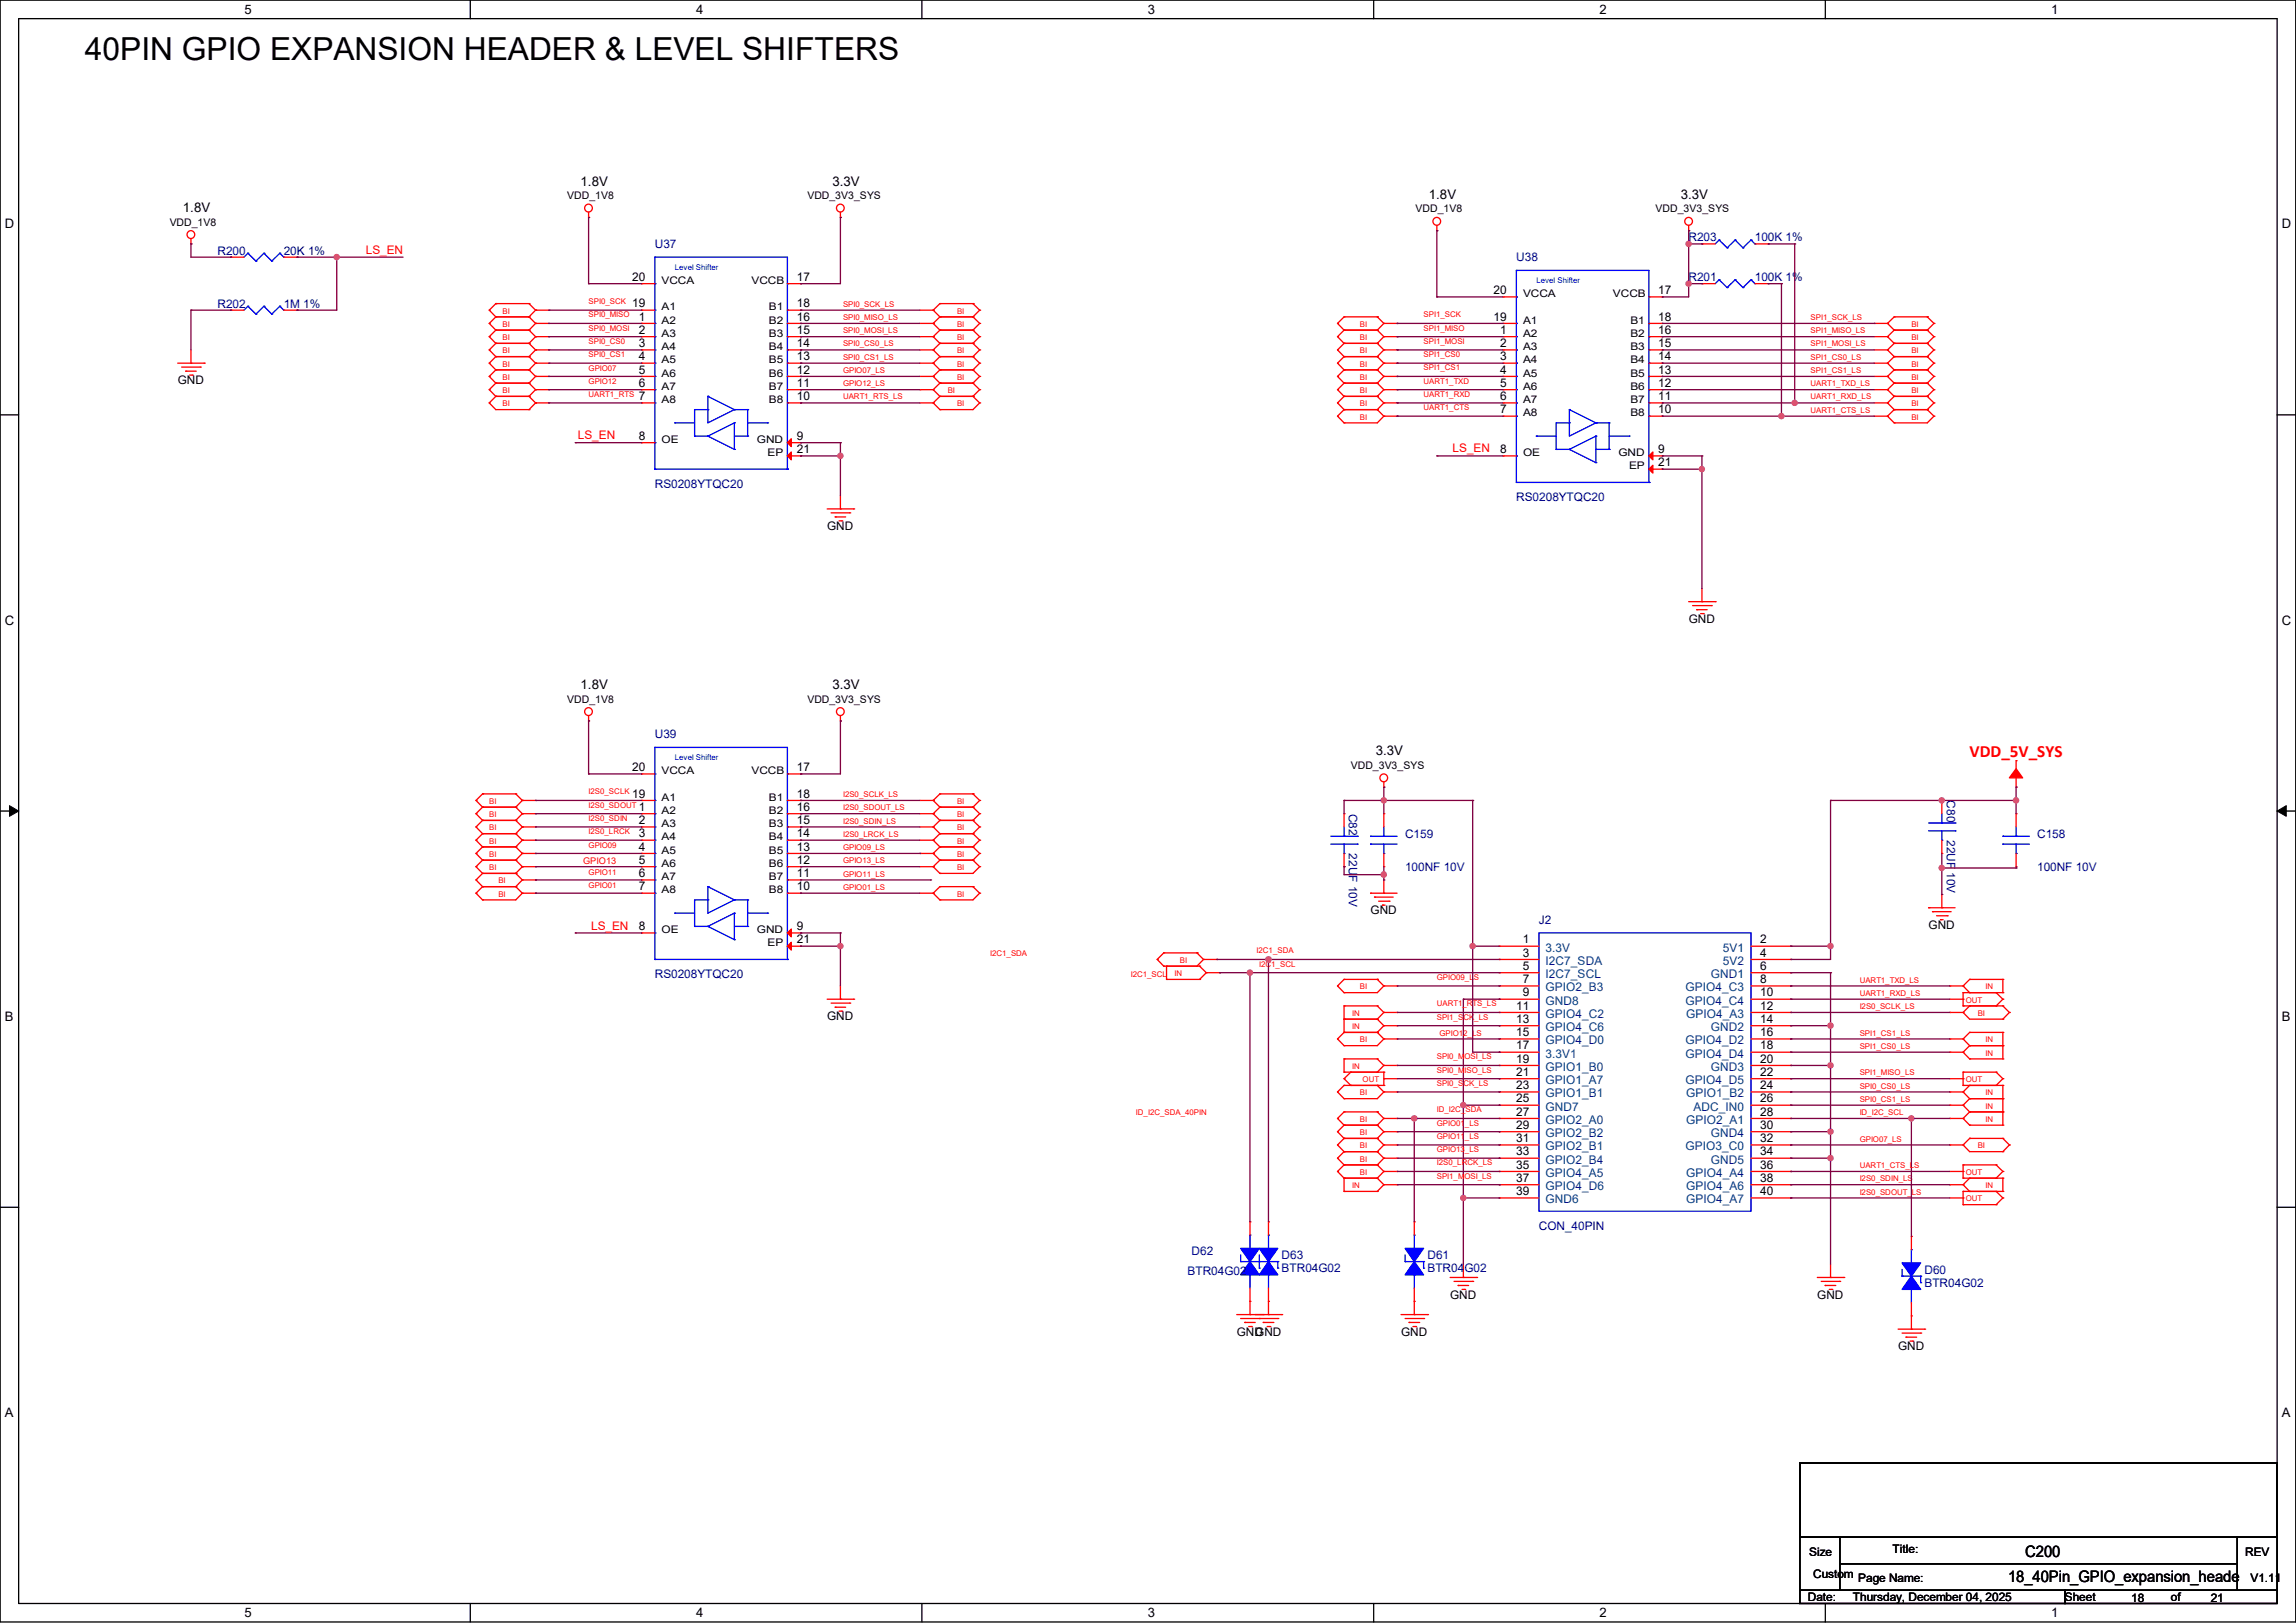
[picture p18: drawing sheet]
<svg xmlns="http://www.w3.org/2000/svg" width="594mm" height="420mm" viewBox="0 0 594 420" stroke-linecap="round" stroke-linejoin="round" font-family="sans-serif">
<defs><g id="words">
<text font-size="8.2" x="22" y="15.6">40PIN GPIO EXPANSION HEADER &amp; LEVEL SHIFTERS</text>
<text font-size="4.4" fill="#f00" x="509.6" y="196">VDD_5V_SYS</text>
<g font-size="4.1">
<text x="523.9" y="402.8">C200</text>
<text x="519.5" y="409.4">18_40Pin_GPIO_expansion_heade</text>
</g>
<g font-size="3.4">
<text x="63.2" y="3.6">5</text>
<text x="180.1" y="3.6">4</text>
<text x="296.9" y="3.6">3</text>
<text x="413.8" y="3.6">2</text>
<text x="530.7" y="3.6">1</text>
<text x="150.2" y="48">1.8V</text>
<text x="215.4" y="48">3.3V</text>
<text x="369.7" y="51.5">1.8V</text>
<text x="434.8" y="51.5">3.3V</text>
<text x="1.3" y="59.1">D</text>
<text x="47.3" y="54.9">1.8V</text>
<text x="590.4" y="59.1">D</text>
<text x="1.3" y="161.7">C</text>
<text x="590.4" y="161.7">C</text>
<text x="150.2" y="178.4">1.8V</text>
<text x="215.4" y="178.4">3.3V</text>
<text x="355.9" y="195.5">3.3V</text>
<text x="1.3" y="264.2">B</text>
<text x="590.4" y="264.2">B</text>
<text x="1.3" y="366.7">A</text>
<text x="590.4" y="366.7">A</text>
<text x="63.2" y="418.5">5</text>
<text x="180.1" y="418.5">4</text>
<text x="296.9" y="418.5">3</text>
<text x="413.8" y="418.5">2</text>
<text x="530.7" y="418.5">1</text>
</g>
<g font-size="3.1">
<text x="163.5" y="72.7">20</text>
<text x="206.1" y="72.7">17</text>
<text x="386.4" y="76.1">20</text>
<text x="429" y="76.1">17</text>
<text x="163.5" y="79.5">19</text>
<text x="165.3" y="83">1</text>
<text x="206.1" y="83">16</text>
<text x="206.1" y="79.5">18</text>
<text x="386.4" y="83">19</text>
<text x="429" y="83">18</text>
<text x="165.3" y="86.4">2</text>
<text x="165.3" y="89.8">3</text>
<text x="206.1" y="89.8">14</text>
<text x="206.1" y="86.4">15</text>
<text x="388.1" y="86.4">1</text>
<text x="388.1" y="89.8">2</text>
<text x="429" y="89.8">15</text>
<text x="429" y="86.4">16</text>
<text x="165.3" y="93.3">4</text>
<text x="206.1" y="93.3">13</text>
<text x="388.1" y="93.3">3</text>
<text x="429" y="93.3">14</text>
<text x="165.3" y="96.7">5</text>
<text x="165.3" y="100.1">6</text>
<text x="206.1" y="100.1">11</text>
<text x="206.1" y="96.7">12</text>
<text x="388.1" y="96.7">4</text>
<text x="388.1" y="100.1">5</text>
<text x="429" y="100.1">12</text>
<text x="429" y="96.7">13</text>
<text x="165.3" y="103.5">7</text>
<text x="206.1" y="103.5">10</text>
<text x="388.1" y="103.5">6</text>
<text x="388.1" y="107">7</text>
<text x="429" y="107">10</text>
<text x="429" y="103.5">11</text>
<text x="165.3" y="113.8">8</text>
<text x="206.1" y="113.8">9</text>
<text x="206.1" y="117.3">21</text>
<text x="388.1" y="117.3">8</text>
<text x="429" y="117.3">9</text>
<text x="429" y="120.7">21</text>
<text x="163.5" y="199.6">20</text>
<text x="206.1" y="199.6">17</text>
<text x="163.5" y="206.4">19</text>
<text x="165.3" y="209.8">1</text>
<text x="206.1" y="209.8">16</text>
<text x="206.1" y="206.4">18</text>
<text x="165.3" y="213.3">2</text>
<text x="206.1" y="213.3">15</text>
<text x="165.3" y="216.7">3</text>
<text x="165.3" y="220.1">4</text>
<text x="206.1" y="220.1">13</text>
<text x="206.1" y="216.7">14</text>
<text x="165.3" y="223.6">5</text>
<text x="165.3" y="227">6</text>
<text x="206.1" y="227">11</text>
<text x="206.1" y="223.6">12</text>
<text x="165.3" y="230.4">7</text>
<text x="206.1" y="230.4">10</text>
<text x="165.3" y="240.7">8</text>
<text x="206.1" y="240.7">9</text>
<text x="206.1" y="244.1">21</text>
<text x="394" y="244.1">1</text>
<text x="455.4" y="244.1">2</text>
<text x="394" y="247.6">3</text>
<text x="394" y="251">5</text>
<text x="455.4" y="247.6">4</text>
<text x="455.4" y="251">6</text>
<text x="394" y="254.4">7</text>
<text x="394" y="257.9">9</text>
<text x="455.4" y="254.4">8</text>
<text x="455.4" y="257.9">10</text>
<text x="392.2" y="261.3">11</text>
<text x="455.4" y="261.3">12</text>
<text x="392.2" y="264.7">13</text>
<text x="392.2" y="268.1">15</text>
<text x="455.4" y="264.7">14</text>
<text x="455.4" y="268.1">16</text>
<text x="392.2" y="271.6">17</text>
<text x="392.2" y="275">19</text>
<text x="455.4" y="271.6">18</text>
<text x="455.4" y="275">20</text>
<text x="392.2" y="278.4">21</text>
<text x="392.2" y="281.9">23</text>
<text x="455.4" y="278.4">22</text>
<text x="455.4" y="281.9">24</text>
<text x="392.2" y="285.3">25</text>
<text x="455.4" y="285.3">26</text>
<text x="392.2" y="288.7">27</text>
<text x="392.2" y="292.1">29</text>
<text x="455.4" y="288.7">28</text>
<text x="455.4" y="292.1">30</text>
<text x="392.2" y="295.6">31</text>
<text x="392.2" y="299">33</text>
<text x="455.4" y="295.6">32</text>
<text x="455.4" y="299">34</text>
<text x="392.2" y="302.4">35</text>
<text x="392.2" y="305.9">37</text>
<text x="455.4" y="302.4">36</text>
<text x="455.4" y="305.9">38</text>
<text x="392.2" y="309.3">39</text>
<text x="455.4" y="309.3">40</text>
</g>
<g font-size="3.1" fill="#004080">
<text x="399.9" y="246.3">3.3V</text>
<text x="399.9" y="249.7">I2C7_SDA</text>
<text x="445.7" y="246.3">5V1</text>
<text x="445.7" y="249.7">5V2</text>
<text x="399.9" y="253.1">I2C7_SCL</text>
<text x="399.9" y="256.5">GPIO2_B3</text>
<text x="436.1" y="256.5">GPIO4_C3</text>
<text x="442.6" y="253.1">GND1</text>
<text x="399.9" y="260">GND8</text>
<text x="399.9" y="263.4">GPIO4_C2</text>
<text x="436.1" y="260">GPIO4_C4</text>
<text x="436.2" y="263.4">GPIO4_A3</text>
<text x="399.9" y="266.8">GPIO4_C6</text>
<text x="442.6" y="266.8">GND2</text>
<text x="399.9" y="270.3">GPIO4_D0</text>
<text x="399.9" y="273.7">3.3V1</text>
<text x="436.1" y="270.3">GPIO4_D2</text>
<text x="436.1" y="273.7">GPIO4_D4</text>
<text x="399.9" y="277.1">GPIO1_B0</text>
<text x="399.9" y="280.5">GPIO1_A7</text>
<text x="436.1" y="280.5">GPIO4_D5</text>
<text x="442.6" y="277.1">GND3</text>
<text x="399.9" y="284">GPIO1_B1</text>
<text x="399.9" y="287.4">GND7</text>
<text x="436.2" y="284">GPIO1_B2</text>
<text x="438.1" y="287.4">ADC_IN0</text>
<text x="399.9" y="290.8">GPIO2_A0</text>
<text x="436.2" y="290.8">GPIO2_A1</text>
<text x="399.9" y="294.3">GPIO2_B2</text>
<text x="399.9" y="297.7">GPIO2_B1</text>
<text x="436.1" y="297.7">GPIO3_C0</text>
<text x="442.6" y="294.3">GND4</text>
<text x="399.9" y="301.1">GPIO2_B4</text>
<text x="399.9" y="304.5">GPIO4_A5</text>
<text x="436.2" y="304.5">GPIO4_A4</text>
<text x="442.6" y="301.1">GND5</text>
<text x="399.9" y="308">GPIO4_D6</text>
<text x="399.9" y="311.4">GND6</text>
<text x="436.2" y="308">GPIO4_A6</text>
<text x="436.2" y="311.4">GPIO4_A7</text>
</g>
<g font-size="3" fill="#000080">
<text x="56.3" y="65.9">R200</text>
<text x="73.4" y="65.9">20K 1%</text>
<text x="169.4" y="64.2">U37</text>
<text x="436.9" y="62.4">R203</text>
<text x="454" y="62.4">100K 1%</text>
<text x="392.3" y="67.6">U38</text>
<text x="436.9" y="72.7">R201</text>
<text x="454" y="72.7">100K 1%</text>
<text x="56.3" y="79.6">R202</text>
<text x="73.4" y="79.6">1M 1%</text>
<text x="169.4" y="126.2">RS0208YTQC20</text>
<text x="392.3" y="129.7">RS0208YTQC20</text>
<text x="169.4" y="191">U39</text>
<text x="503.6" y="207.1" transform="rotate(90 503.6 207.1)">C80</text>
<text x="349" y="210.6" transform="rotate(90 349 210.6)">C82</text>
<text x="349" y="220.9" transform="rotate(90 349 220.9)">22UF 10V</text>
<text x="363.5" y="216.7">C159</text>
<text x="503.6" y="217.4" transform="rotate(90 503.6 217.4)">22UF 10V</text>
<text x="527" y="216.7">C158</text>
<text x="363.5" y="225.3">100NF 10V</text>
<text x="527" y="225.3">100NF 10V</text>
<text x="398.1" y="239.1">J2</text>
<text x="169.4" y="253.1">RS0208YTQC20</text>
<text x="398.1" y="318.3">CON_40PIN</text>
<text x="307.2" y="329.9">BTR04G02</text>
<text x="308.3" y="324.8">D62</text>
<text x="331.6" y="325.8">D63</text>
<text x="331.6" y="329.2">BTR04G02</text>
<text x="369.3" y="325.8">D61</text>
<text x="369.3" y="329.2">BTR04G02</text>
<text x="497.9" y="329.6">D60</text>
<text x="497.9" y="333">BTR04G02</text>
</g>
<g font-size="3" fill="#f00">
<text x="94.7" y="65.7">LS_EN</text>
<text x="149.5" y="113.7">LS_EN</text>
<text x="375.8" y="117.1">LS_EN</text>
<text x="152.9" y="240.5">LS_EN</text>
</g>
<g font-size="3">
<text x="46" y="99.5">GND</text>
<text x="214" y="137.2">GND</text>
<text x="436.9" y="161.2">GND</text>
<text x="354.6" y="236.6">GND</text>
<text x="498.9" y="240.4">GND</text>
<text x="214" y="264.1">GND</text>
<text x="375.2" y="336.1">GND</text>
<text x="470.2" y="336.1">GND</text>
<text x="320" y="345.7">GND</text>
<text x="324.7" y="345.7">GND</text>
<text x="362.5" y="345.7">GND</text>
<text x="491.1" y="349.5">GND</text>
<text x="489.6" y="401.9">Title:</text>
<text x="468.1" y="402.6">Size</text>
<text x="580.9" y="402.6">REV</text>
<text x="469.1" y="408.4">Custom</text>
<text x="480.8" y="409.4">Page Name:</text>
<text x="582.2" y="409.4">V1.11</text>
<text x="467.7" y="414.3">Date:</text>
<text x="479.4" y="414.3">Thursday, December 04, 2025</text>
<text x="534.2" y="414.3">Sheet</text>
<text x="551.4" y="414.6">18</text>
<text x="561.6" y="414.3">of</text>
<text x="571.9" y="414.6">21</text>
</g>
<g font-size="2.7">
<text x="146.8" y="51.5">VDD_1V8</text>
<text x="208.9" y="51.5">VDD_3V3_SYS</text>
<text x="43.9" y="58.4">VDD_1V8</text>
<text x="366.2" y="54.9">VDD_1V8</text>
<text x="428.3" y="54.9">VDD_3V3_SYS</text>
<text x="171.1" y="73.4">VCCA</text>
<text x="194.4" y="73.4">VCCB</text>
<text x="394" y="76.9">VCCA</text>
<text x="417.3" y="76.9">VCCB</text>
<text x="171.1" y="80.3">A1</text>
<text x="171.1" y="83.7">A2</text>
<text x="198.9" y="83.7">B2</text>
<text x="198.9" y="80.3">B1</text>
<text x="394" y="83.7">A1</text>
<text x="421.8" y="83.7">B1</text>
<text x="171.1" y="87.2">A3</text>
<text x="198.9" y="87.2">B3</text>
<text x="394" y="87.2">A2</text>
<text x="421.8" y="87.2">B2</text>
<text x="171.1" y="90.6">A4</text>
<text x="171.1" y="94">A5</text>
<text x="198.9" y="94">B5</text>
<text x="198.9" y="90.6">B4</text>
<text x="394" y="90.6">A3</text>
<text x="394" y="94">A4</text>
<text x="421.8" y="94">B4</text>
<text x="421.8" y="90.6">B3</text>
<text x="171.1" y="97.5">A6</text>
<text x="171.1" y="100.9">A7</text>
<text x="198.9" y="100.9">B7</text>
<text x="198.9" y="97.5">B6</text>
<text x="394" y="97.5">A5</text>
<text x="394" y="100.9">A6</text>
<text x="421.8" y="100.9">B6</text>
<text x="421.8" y="97.5">B5</text>
<text x="171.1" y="104.3">A8</text>
<text x="198.9" y="104.3">B8</text>
<text x="394" y="104.3">A7</text>
<text x="394" y="107.7">A8</text>
<text x="421.8" y="107.7">B8</text>
<text x="421.8" y="104.3">B7</text>
<text x="171.1" y="114.6">OE</text>
<text x="195.8" y="114.6">GND</text>
<text x="198.6" y="118">EP</text>
<text x="394" y="118">OE</text>
<text x="418.7" y="118">GND</text>
<text x="421.4" y="121.5">EP</text>
<text x="146.8" y="181.8">VDD_1V8</text>
<text x="208.9" y="181.8">VDD_3V3_SYS</text>
<text x="171.1" y="200.3">VCCA</text>
<text x="194.4" y="200.3">VCCB</text>
<text x="349.5" y="199">VDD_3V3_SYS</text>
<text x="171.1" y="207.2">A1</text>
<text x="198.9" y="207.2">B1</text>
<text x="171.1" y="210.6">A2</text>
<text x="171.1" y="214">A3</text>
<text x="198.9" y="214">B3</text>
<text x="198.9" y="210.6">B2</text>
<text x="171.1" y="217.5">A4</text>
<text x="171.1" y="220.9">A5</text>
<text x="198.9" y="220.9">B5</text>
<text x="198.9" y="217.5">B4</text>
<text x="171.1" y="224.3">A6</text>
<text x="171.1" y="227.8">A7</text>
<text x="198.9" y="227.8">B7</text>
<text x="198.9" y="224.3">B6</text>
<text x="171.1" y="231.2">A8</text>
<text x="198.9" y="231.2">B8</text>
<text x="171.1" y="241.5">OE</text>
<text x="195.8" y="241.5">GND</text>
<text x="198.6" y="244.9">EP</text>
</g>
<text font-size="2.4" fill="#f00" x="150.9" y="223.6">GPIO13</text>
<g font-size="2" fill="#00f">
<text x="174.6" y="69.8">Level Shifter</text>
<text x="397.5" y="73.2">Level Shifter</text>
<text x="174.6" y="196.7">Level Shifter</text>
</g>
<g font-size="2" fill="#f00">
<text x="130" y="81.2">BI</text>
<text x="152.3" y="82.1">SPI0_MISO</text>
<text x="152.3" y="78.7">SPI0_SCK</text>
<text x="218.1" y="82.8">SPI0_MISO_LS</text>
<text x="218.1" y="79.4">SPI0_SCK_LS</text>
<text x="247.6" y="81.2">BI</text>
<text x="368.3" y="82.1">SPI1_SCK</text>
<text x="468.4" y="82.8">SPI1_SCK_LS</text>
<text x="130" y="88">BI</text>
<text x="130" y="84.6">BI</text>
<text x="152.3" y="89">SPI0_CS0</text>
<text x="152.3" y="85.6">SPI0_MOSI</text>
<text x="218.1" y="89.7">SPI0_CS0_LS</text>
<text x="218.1" y="86.2">SPI0_MOSI_LS</text>
<text x="247.6" y="88">BI</text>
<text x="247.6" y="84.6">BI</text>
<text x="351.8" y="88">BI</text>
<text x="351.8" y="84.6">BI</text>
<text x="368.3" y="85.6">SPI1_MISO</text>
<text x="368.3" y="89">SPI1_MOSI</text>
<text x="468.4" y="86.2">SPI1_MISO_LS</text>
<text x="468.4" y="89.7">SPI1_MOSI_LS</text>
<text x="494.5" y="88">BI</text>
<text x="494.5" y="84.6">BI</text>
<text x="130" y="94.9">BI</text>
<text x="130" y="91.4">BI</text>
<text x="152.3" y="92.4">SPI0_CS1</text>
<text x="218.1" y="93.1">SPI0_CS1_LS</text>
<text x="247.6" y="94.9">BI</text>
<text x="247.6" y="91.4">BI</text>
<text x="351.8" y="94.9">BI</text>
<text x="351.8" y="91.4">BI</text>
<text x="368.3" y="92.4">SPI1_CS0</text>
<text x="368.3" y="95.8">SPI1_CS1</text>
<text x="468.4" y="93.1">SPI1_CS0_LS</text>
<text x="494.5" y="94.9">BI</text>
<text x="494.5" y="91.4">BI</text>
<text x="130" y="101.7">BI</text>
<text x="130" y="98.3">BI</text>
<text x="152.3" y="96.1">GPIO07</text>
<text x="152.3" y="99.5">GPIO12</text>
<text x="218.1" y="96.5">GPIO07_LS</text>
<text x="218.1" y="99.9">GPIO12_LS</text>
<text x="245.2" y="101.7">BI</text>
<text x="247.6" y="98.3">BI</text>
<text x="351.8" y="101.7">BI</text>
<text x="351.8" y="98.3">BI</text>
<text x="368.3" y="99.3">UART1_TXD</text>
<text x="468.4" y="99.9">UART1_TXD_LS</text>
<text x="468.4" y="96.5">SPI1_CS1_LS</text>
<text x="494.5" y="101.7">BI</text>
<text x="494.5" y="98.3">BI</text>
<text x="130" y="105.2">BI</text>
<text x="152.3" y="102.7">UART1_RTS</text>
<text x="218.1" y="103.4">UART1_RTS_LS</text>
<text x="247.6" y="105.2">BI</text>
<text x="351.8" y="105.2">BI</text>
<text x="368.3" y="106.1">UART1_CTS</text>
<text x="368.3" y="102.7">UART1_RXD</text>
<text x="468.4" y="106.8">UART1_CTS_LS</text>
<text x="468.4" y="103.4">UART1_RXD_LS</text>
<text x="494.5" y="105.2">BI</text>
<text x="351.8" y="108.6">BI</text>
<text x="494.5" y="108.6">BI</text>
<text x="126.6" y="208">BI</text>
<text x="152.3" y="205.6">I2S0_SCLK</text>
<text x="152.3" y="209">I2S0_SDOUT</text>
<text x="218.1" y="206.2">I2S0_SCLK_LS</text>
<text x="218.1" y="209.7">I2S0_SDOUT_LS</text>
<text x="247.6" y="208">BI</text>
<text x="126.6" y="214.9">BI</text>
<text x="126.6" y="211.5">BI</text>
<text x="152.3" y="215.9">I2S0_LRCK</text>
<text x="152.3" y="212.4">I2S0_SDIN</text>
<text x="218.1" y="213.1">I2S0_SDIN_LS</text>
<text x="247.6" y="214.9">BI</text>
<text x="247.6" y="211.5">BI</text>
<text x="126.6" y="221.7">BI</text>
<text x="126.6" y="218.3">BI</text>
<text x="152.3" y="219.5">GPIO09</text>
<text x="218.1" y="220">GPIO09_LS</text>
<text x="218.1" y="216.5">I2S0_LRCK_LS</text>
<text x="247.6" y="221.7">BI</text>
<text x="247.6" y="218.3">BI</text>
<text x="126.6" y="225.2">BI</text>
<text x="152.3" y="226.4">GPIO11</text>
<text x="218.1" y="223.4">GPIO13_LS</text>
<text x="218.1" y="226.8">GPIO11_LS</text>
<text x="247.6" y="225.2">BI</text>
<text x="128.9" y="232">BI</text>
<text x="128.9" y="228.6">BI</text>
<text x="152.3" y="229.8">GPIO01</text>
<text x="218.1" y="230.3">GPIO01_LS</text>
<text x="247.6" y="232">BI</text>
<text x="256.2" y="247.4">I2C1_SDA</text>
<text x="305.2" y="249.2">BI</text>
<text x="325.1" y="246.7">I2C1_SDA</text>
<text x="325.8" y="250.1">I2C1_SCL</text>
<text x="292.5" y="252.9">I2C1_SCL</text>
<text x="303.8" y="252.6">IN</text>
<text x="351.8" y="256">BI</text>
<text x="371.7" y="253.6">GPIO09_LS</text>
<text x="481.1" y="257.7">UART1_RXD_LS</text>
<text x="481.1" y="254.3">UART1_TXD_LS</text>
<text x="513.7" y="256">IN</text>
<text x="349.8" y="262.9">IN</text>
<text x="371.7" y="263.9">SPI1_SCK_LS</text>
<text x="371.7" y="260.4">UART1_RTS_LS</text>
<text x="481.1" y="261.1">I2S0_SCLK_LS</text>
<text x="508.6" y="259.5">OUT</text>
<text x="511.6" y="262.9">BI</text>
<text x="349.8" y="266.3">IN</text>
<text x="351.8" y="269.7">BI</text>
<text x="372.4" y="268">GPIO12_LS</text>
<text x="481.1" y="268">SPI1_CS1_LS</text>
<text x="513.7" y="269.7">IN</text>
<text x="371.7" y="274.2">SPI0_MOSI_LS</text>
<text x="481.1" y="271.4">SPI1_CS0_LS</text>
<text x="513.7" y="273.2">IN</text>
<text x="349.8" y="276.6">IN</text>
<text x="352.5" y="280">OUT</text>
<text x="371.7" y="277.6">SPI0_MISO_LS</text>
<text x="371.7" y="281">SPI0_SCK_LS</text>
<text x="481.1" y="281.7">SPI0_CS0_LS</text>
<text x="481.1" y="278.3">SPI1_MISO_LS</text>
<text x="508.6" y="280">OUT</text>
<text x="351.8" y="283.5">BI</text>
<text x="371.7" y="287.9">ID_I2C_SDA</text>
<text x="481.1" y="285.1">SPI0_CS1_LS</text>
<text x="513.7" y="286.9">IN</text>
<text x="513.7" y="283.5">IN</text>
<text x="293.9" y="288.5">ID_I2C_SDA_40PIN</text>
<text x="351.8" y="293.8">BI</text>
<text x="351.8" y="290.3">BI</text>
<text x="371.7" y="291.3">GPIO01_LS</text>
<text x="481.1" y="288.5">ID_I2C_SCL</text>
<text x="513.7" y="290.3">IN</text>
<text x="351.8" y="297.2">BI</text>
<text x="371.7" y="294.7">GPIO11_LS</text>
<text x="371.7" y="298.2">GPIO13_LS</text>
<text x="481.1" y="295.4">GPIO07_LS</text>
<text x="511.6" y="297.2">BI</text>
<text x="351.8" y="304">BI</text>
<text x="351.8" y="300.6">BI</text>
<text x="371.7" y="301.6">I2S0_LRCK_LS</text>
<text x="371.7" y="305">SPI1_MOSI_LS</text>
<text x="481.1" y="305.7">I2S0_SDIN_LS</text>
<text x="481.1" y="302.3">UART1_CTS_LS</text>
<text x="508.6" y="304">OUT</text>
<text x="349.8" y="307.5">IN</text>
<text x="481.1" y="309.1">I2S0_SDOUT_LS</text>
<text x="508.6" y="310.9">OUT</text>
<text x="513.7" y="307.5">IN</text>
</g>
</g></defs>
<path d="M0 0h593.9v419.7h-593.9zM4.8 4.8h584.3v410.2h-584.3z" fill="none" stroke="#000" stroke-width=".34"/>
<g fill="#fff">
<path d="M63.2 .6h1.9v3.8h-1.9z"/>
<path d="M63.2 415.5h1.9v3.8h-1.9z"/>
</g>
<path d="M121.7 0v4.8M121.7 415v4.7" fill="none" stroke="#000" stroke-width=".34"/>
<g fill="#fff">
<path d="M180.1 .6h1.8v3.8h-1.8z"/>
<path d="M180.1 415.5h1.8v3.8h-1.8z"/>
</g>
<path d="M238.5 0v4.8M238.5 415v4.7" fill="none" stroke="#000" stroke-width=".34"/>
<g fill="#fff">
<path d="M296.9 .6h1.9v3.8h-1.9z"/>
<path d="M296.9 415.5h1.9v3.8h-1.9z"/>
</g>
<path d="M355.4 0v4.8M355.4 415v4.7" fill="none" stroke="#000" stroke-width=".34"/>
<g fill="#fff">
<path d="M413.8 .6h1.9v3.8h-1.9z"/>
<path d="M413.8 415.5h1.9v3.8h-1.9z"/>
</g>
<path d="M472.2 0v4.8M472.2 415v4.7" fill="none" stroke="#000" stroke-width=".34"/>
<g fill="#fff">
<path d="M530.6 .6h1.9v3.8h-1.9z"/>
<path d="M530.6 415.5h1.9v3.8h-1.9z"/>
<path d="M1.3 56.1h2.4v3.8h-2.4z"/>
<path d="M590.3 56.1h2.5v3.8h-2.5z"/>
<path d="M1.3 158.6h2.4v3.8h-2.4z"/>
<path d="M590.3 158.6h2.5v3.8h-2.5z"/>
</g>
<path d="M0 107.4h4.8M589.1 107.4h4.8" fill="none" stroke="#000" stroke-width=".34"/>
<g fill="#fff">
<path d="M1.3 261.2h2.2v3.7h-2.2z"/>
<path d="M590.3 261.2h2.3v3.7h-2.3z"/>
</g>
<path d="M0 209.9h4.8M589.1 209.9h4.8" fill="none" stroke="#000" stroke-width=".34"/>
<path d="M2.5 208.5l2.3 1.4-2.3 1.3zM589.1 209.9l2.4-1.4v2.7z" fill="#000" stroke="#000" stroke-width=".26"/>
<g fill="#fff">
<path d="M1.2 363.7h2.3v3.8h-2.3z"/>
<path d="M590.3 363.7h2.3v3.8h-2.3z"/>
</g>
<path d="M0 312.4h4.8M589.1 312.4h4.8" fill="none" stroke="#000" stroke-width=".34"/>
<path d="M152.3 185.2v1.4" fill="none" stroke="#f00" stroke-width=".34"/>
<circle cx="152.3" cy="186.6" r=".17" fill="#f00"/>
<g fill="none" stroke="#f00" stroke-width=".34">
<path d="M152.3 54.9v1.4"/>
<circle cx="152.2" cy="184.1" r="1"/>
</g>
<circle cx="152.3" cy="56.3" r=".17" fill="#f00"/>
<g fill="none" stroke="#f00" stroke-width=".34">
<path d="M217.4 255.1v3.5"/>
<circle cx="152.2" cy="53.8" r="1"/>
</g>
<circle cx="217.4" cy="258.6" r=".17" fill="#f00"/>
<path d="M214 258.6h6.9" fill="none" stroke="#f00" stroke-width=".34"/>
<circle cx="220.9" cy="258.6" r=".17" fill="#f00"/>
<path d="M216.1 260.6h2.7" fill="none" stroke="#f00" stroke-width=".34"/>
<circle cx="216.1" cy="260.6" r=".17" fill="#f00"/>
<path d="M217.1 261.7h.7" fill="none" stroke="#f00" stroke-width=".34"/>
<circle cx="217.8" cy="261.7" r=".17" fill="#f00"/>
<path d="M215 259.6h4.8" fill="none" stroke="#f00" stroke-width=".34"/>
<circle cx="219.8" cy="259.6" r=".17" fill="#f00"/>
<path d="M217.4 185.2v1.4" fill="none" stroke="#f00" stroke-width=".34"/>
<circle cx="217.4" cy="186.6" r=".17" fill="#f00"/>
<g fill="none" stroke="#f00" stroke-width=".34">
<path d="M217.4 128.3v3.4"/>
<circle cx="217.4" cy="184.1" r="1"/>
</g>
<circle cx="217.4" cy="131.7" r=".17" fill="#f00"/>
<path d="M214 131.7h6.9" fill="none" stroke="#f00" stroke-width=".34"/>
<circle cx="220.9" cy="131.7" r=".17" fill="#f00"/>
<path d="M216.1 133.8h2.7" fill="none" stroke="#f00" stroke-width=".34"/>
<circle cx="216.1" cy="133.8" r=".17" fill="#f00"/>
<path d="M217.1 134.8h.7" fill="none" stroke="#f00" stroke-width=".34"/>
<circle cx="217.8" cy="134.8" r=".17" fill="#f00"/>
<path d="M215 132.7h4.8" fill="none" stroke="#f00" stroke-width=".34"/>
<circle cx="219.8" cy="132.7" r=".17" fill="#f00"/>
<path d="M217.4 54.9v1.4" fill="none" stroke="#f00" stroke-width=".34"/>
<circle cx="217.4" cy="56.3" r=".17" fill="#f00"/>
<g fill="none" stroke="#f00" stroke-width=".34">
<path d="M494.5 340.5v3.5"/>
<circle cx="217.4" cy="53.8" r="1"/>
</g>
<circle cx="494.5" cy="344" r=".17" fill="#f00"/>
<path d="M491.1 344h6.8" fill="none" stroke="#f00" stroke-width=".34"/>
<circle cx="497.9" cy="344" r=".17" fill="#f00"/>
<path d="M493.1 346h2.8" fill="none" stroke="#f00" stroke-width=".34"/>
<circle cx="493.1" cy="346" r=".17" fill="#f00"/>
<path d="M494.2 347h.6" fill="none" stroke="#f00" stroke-width=".34"/>
<circle cx="494.8" cy="347" r=".17" fill="#f00"/>
<path d="M492.1 345h4.8" fill="none" stroke="#f00" stroke-width=".34"/>
<circle cx="496.9" cy="345" r=".17" fill="#f00"/>
<path d="M365.9 336.8v3.4" fill="none" stroke="#f00" stroke-width=".34"/>
<circle cx="365.9" cy="340.2" r=".17" fill="#f00"/>
<path d="M362.5 340.2h6.8" fill="none" stroke="#f00" stroke-width=".34"/>
<circle cx="369.3" cy="340.2" r=".17" fill="#f00"/>
<path d="M364.5 342.2h2.8" fill="none" stroke="#f00" stroke-width=".34"/>
<circle cx="364.5" cy="342.2" r=".17" fill="#f00"/>
<path d="M365.5 343.3h.7" fill="none" stroke="#f00" stroke-width=".34"/>
<circle cx="366.2" cy="343.3" r=".17" fill="#f00"/>
<path d="M363.5 341.2h4.8" fill="none" stroke="#f00" stroke-width=".34"/>
<circle cx="368.3" cy="341.2" r=".17" fill="#f00"/>
<path d="M323.4 336.8v3.4" fill="none" stroke="#f00" stroke-width=".34"/>
<circle cx="323.4" cy="340.2" r=".17" fill="#f00"/>
<path d="M320 340.2h6.8" fill="none" stroke="#f00" stroke-width=".34"/>
<circle cx="326.8" cy="340.2" r=".17" fill="#f00"/>
<path d="M322 342.2h2.7" fill="none" stroke="#f00" stroke-width=".34"/>
<circle cx="322" cy="342.2" r=".17" fill="#f00"/>
<path d="M323 343.3h.7" fill="none" stroke="#f00" stroke-width=".34"/>
<circle cx="323.7" cy="343.3" r=".17" fill="#f00"/>
<path d="M321 341.2h4.8" fill="none" stroke="#f00" stroke-width=".34"/>
<circle cx="325.8" cy="341.2" r=".17" fill="#f00"/>
<path d="M328.2 336.8v3.4" fill="none" stroke="#f00" stroke-width=".34"/>
<circle cx="328.2" cy="340.2" r=".17" fill="#f00"/>
<path d="M324.7 340.2h6.9" fill="none" stroke="#f00" stroke-width=".34"/>
<circle cx="331.6" cy="340.2" r=".17" fill="#f00"/>
<path d="M326.8 342.2h2.8" fill="none" stroke="#f00" stroke-width=".34"/>
<circle cx="326.8" cy="342.2" r=".17" fill="#f00"/>
<path d="M327.8 343.3h.7" fill="none" stroke="#f00" stroke-width=".34"/>
<circle cx="328.5" cy="343.3" r=".17" fill="#f00"/>
<path d="M325.8 341.2h4.8" fill="none" stroke="#f00" stroke-width=".34"/>
<circle cx="330.6" cy="341.2" r=".17" fill="#f00"/>
<path d="M371.7 58.3v1.4" fill="none" stroke="#f00" stroke-width=".34"/>
<circle cx="371.7" cy="59.7" r=".17" fill="#f00"/>
<g fill="none" stroke="#f00" stroke-width=".34">
<path d="M358 227.7v3.4"/>
<circle cx="371.7" cy="57.3" r="1"/>
</g>
<circle cx="358" cy="231.1" r=".17" fill="#f00"/>
<path d="M354.6 231.1h6.8" fill="none" stroke="#f00" stroke-width=".34"/>
<circle cx="354.6" cy="231.1" r=".17" fill="#f00"/>
<path d="M356.7 233.2h2.7" fill="none" stroke="#f00" stroke-width=".34"/>
<circle cx="359.4" cy="233.2" r=".17" fill="#f00"/>
<path d="M357.7 234.2h.7" fill="none" stroke="#f00" stroke-width=".34"/>
<circle cx="357.7" cy="234.2" r=".17" fill="#f00"/>
<path d="M355.6 232.2h4.8" fill="none" stroke="#f00" stroke-width=".34"/>
<circle cx="355.6" cy="232.2" r=".17" fill="#f00"/>
<path d="M358 202.4v1.3" fill="none" stroke="#f00" stroke-width=".34"/>
<circle cx="358" cy="203.7" r=".17" fill="#f00"/>
<g fill="none" stroke="#f00" stroke-width=".34">
<path d="M436.9 58.3v1.4"/>
<circle cx="358" cy="201.3" r="1"/>
</g>
<circle cx="436.9" cy="59.7" r=".17" fill="#f00"/>
<g fill="none" stroke="#f00" stroke-width=".34">
<path d="M378.6 327.2v3.4"/>
<circle cx="436.8" cy="57.3" r="1"/>
</g>
<circle cx="378.6" cy="330.6" r=".17" fill="#f00"/>
<path d="M375.2 330.6h6.8" fill="none" stroke="#f00" stroke-width=".34"/>
<circle cx="382" cy="330.6" r=".17" fill="#f00"/>
<path d="M377.2 332.7h2.7" fill="none" stroke="#f00" stroke-width=".34"/>
<circle cx="377.2" cy="332.7" r=".17" fill="#f00"/>
<path d="M378.2 333.7h.7" fill="none" stroke="#f00" stroke-width=".34"/>
<circle cx="378.9" cy="333.7" r=".17" fill="#f00"/>
<path d="M376.2 331.6h4.8" fill="none" stroke="#f00" stroke-width=".34"/>
<circle cx="381" cy="331.6" r=".17" fill="#f00"/>
<path d="M440.3 152.3v3.4" fill="none" stroke="#f00" stroke-width=".34"/>
<circle cx="440.3" cy="155.7" r=".17" fill="#f00"/>
<path d="M436.9 155.7h6.8" fill="none" stroke="#f00" stroke-width=".34"/>
<circle cx="443.7" cy="155.7" r=".17" fill="#f00"/>
<path d="M439 157.8h2.7" fill="none" stroke="#f00" stroke-width=".34"/>
<circle cx="439" cy="157.8" r=".17" fill="#f00"/>
<path d="M440 158.8h.6" fill="none" stroke="#f00" stroke-width=".34"/>
<circle cx="440.6" cy="158.8" r=".17" fill="#f00"/>
<path d="M437.9 156.7h4.8" fill="none" stroke="#f00" stroke-width=".34"/>
<circle cx="442.7" cy="156.7" r=".17" fill="#f00"/>
<path d="M473.6 327.2v3.4" fill="none" stroke="#f00" stroke-width=".34"/>
<circle cx="473.6" cy="330.6" r=".17" fill="#f00"/>
<path d="M470.2 330.6h6.8" fill="none" stroke="#f00" stroke-width=".34"/>
<circle cx="477" cy="330.6" r=".17" fill="#f00"/>
<path d="M472.2 332.7h2.7" fill="none" stroke="#f00" stroke-width=".34"/>
<circle cx="472.2" cy="332.7" r=".17" fill="#f00"/>
<path d="M473.2 333.7h.7" fill="none" stroke="#f00" stroke-width=".34"/>
<circle cx="473.9" cy="333.7" r=".17" fill="#f00"/>
<path d="M471.2 331.6h4.8" fill="none" stroke="#f00" stroke-width=".34"/>
<circle cx="476" cy="331.6" r=".17" fill="#f00"/>
<path d="M502.4 231.5v3.4" fill="none" stroke="#f00" stroke-width=".34"/>
<circle cx="502.4" cy="234.9" r=".17" fill="#f00"/>
<path d="M498.9 234.9h6.9" fill="none" stroke="#f00" stroke-width=".34"/>
<circle cx="498.9" cy="234.9" r=".17" fill="#f00"/>
<path d="M501 237h2.8" fill="none" stroke="#f00" stroke-width=".34"/>
<circle cx="503.8" cy="237" r=".17" fill="#f00"/>
<path d="M502 238h.7" fill="none" stroke="#f00" stroke-width=".34"/>
<circle cx="502" cy="238" r=".17" fill="#f00"/>
<path d="M500 235.9h4.8" fill="none" stroke="#f00" stroke-width=".34"/>
<circle cx="500" cy="235.9" r=".17" fill="#f00"/>
<path d="M49.4 90.6v3.4" fill="none" stroke="#f00" stroke-width=".34"/>
<circle cx="49.4" cy="94" r=".17" fill="#f00"/>
<path d="M46 94h6.8" fill="none" stroke="#f00" stroke-width=".34"/>
<circle cx="52.8" cy="94" r=".17" fill="#f00"/>
<path d="M48 96.1h2.8" fill="none" stroke="#f00" stroke-width=".34"/>
<circle cx="48" cy="96.1" r=".17" fill="#f00"/>
<path d="M49.1 97.1h.6" fill="none" stroke="#f00" stroke-width=".34"/>
<circle cx="49.7" cy="97.1" r=".17" fill="#f00"/>
<path d="M47 95h4.8" fill="none" stroke="#f00" stroke-width=".34"/>
<circle cx="51.8" cy="95" r=".17" fill="#f00"/>
<path d="M49.4 61.8v1.3" fill="none" stroke="#f00" stroke-width=".34"/>
<circle cx="49.4" cy="63.1" r=".17" fill="#f00"/>
<g fill="none" stroke="#f00" stroke-width=".34">
<path d="M521.6 201.3v2.4"/>
<circle cx="49.4" cy="60.7" r="1"/>
</g>
<circle cx="521.6" cy="203.7" r=".17" fill="#f00"/>
<path d="M521.6 196.8v3.8" fill="none" stroke="#f00" stroke-width=".34"/>
<circle cx="521.6" cy="196.8" r=".17" fill="#f00"/>
<path d="M521.6 198.9l1.7 2.4h-3.4z" fill-rule="evenodd" fill="#f00" stroke="#f00" stroke-width=".34"/>
<path d="M124.8 229.4h8.6" fill="none" stroke="#f00" stroke-width=".34"/>
<circle cx="133.4" cy="229.4" r=".17" fill="#f00"/>
<path d="M135.1 231.1h3.5" fill="none" stroke="#f00" stroke-width=".34"/>
<circle cx="138.6" cy="231.1" r=".17" fill="#f00"/>
<path d="M133.4 229.4l1.7 1.7" fill="none" stroke="#f00" stroke-width=".34"/>
<circle cx="133.4" cy="229.4" r=".17" fill="#f00"/>
<path d="M124.8 229.4l-1.7 1.7" fill="none" stroke="#f00" stroke-width=".34"/>
<circle cx="124.8" cy="229.4" r=".17" fill="#f00"/>
<path d="M123.1 231.1l1.7 1.8" fill="none" stroke="#f00" stroke-width=".34"/>
<circle cx="123.1" cy="231.1" r=".17" fill="#f00"/>
<path d="M135.1 231.1l-1.7 1.8" fill="none" stroke="#f00" stroke-width=".34"/>
<circle cx="135.1" cy="231.1" r=".17" fill="#f00"/>
<path d="M124.8 232.9h8.6" fill="none" stroke="#f00" stroke-width=".34"/>
<circle cx="124.8" cy="232.9" r=".17" fill="#f00"/>
<path d="M124.8 226h8.6" fill="none" stroke="#f00" stroke-width=".34"/>
<circle cx="133.4" cy="226" r=".17" fill="#f00"/>
<path d="M135.1 227.7h3.5" fill="none" stroke="#f00" stroke-width=".34"/>
<circle cx="138.6" cy="227.7" r=".17" fill="#f00"/>
<path d="M133.4 226l1.7 1.7" fill="none" stroke="#f00" stroke-width=".34"/>
<circle cx="133.4" cy="226" r=".17" fill="#f00"/>
<path d="M124.8 226l-1.7 1.7" fill="none" stroke="#f00" stroke-width=".34"/>
<circle cx="124.8" cy="226" r=".17" fill="#f00"/>
<path d="M123.1 227.7l1.7 1.7" fill="none" stroke="#f00" stroke-width=".34"/>
<circle cx="123.1" cy="227.7" r=".17" fill="#f00"/>
<path d="M135.1 227.7l-1.7 1.7" fill="none" stroke="#f00" stroke-width=".34"/>
<circle cx="135.1" cy="227.7" r=".17" fill="#f00"/>
<path d="M124.8 229.4h8.6" fill="none" stroke="#f00" stroke-width=".34"/>
<circle cx="124.8" cy="229.4" r=".17" fill="#f00"/>
<path d="M124.8 222.6h8.6" fill="none" stroke="#f00" stroke-width=".34"/>
<circle cx="133.4" cy="222.6" r=".17" fill="#f00"/>
<path d="M135.1 220.9h3.5" fill="none" stroke="#f00" stroke-width=".34"/>
<circle cx="135.1" cy="220.9" r=".17" fill="#f00"/>
<path d="M135.1 220.9l-1.7 1.7" fill="none" stroke="#f00" stroke-width=".34"/>
<circle cx="135.1" cy="220.9" r=".17" fill="#f00"/>
<path d="M123.1 220.9l1.7 1.7" fill="none" stroke="#f00" stroke-width=".34"/>
<circle cx="123.1" cy="220.9" r=".17" fill="#f00"/>
<path d="M124.8 219.2l-1.7 1.7" fill="none" stroke="#f00" stroke-width=".34"/>
<circle cx="124.8" cy="219.2" r=".17" fill="#f00"/>
<path d="M124.8 219.2h8.6" fill="none" stroke="#f00" stroke-width=".34"/>
<circle cx="124.8" cy="219.2" r=".17" fill="#f00"/>
<path d="M133.4 219.2l1.7 1.7" fill="none" stroke="#f00" stroke-width=".34"/>
<circle cx="133.4" cy="219.2" r=".17" fill="#f00"/>
<path d="M124.8 219.2h8.6" fill="none" stroke="#f00" stroke-width=".34"/>
<circle cx="133.4" cy="219.2" r=".17" fill="#f00"/>
<path d="M135.1 217.4h3.5" fill="none" stroke="#f00" stroke-width=".34"/>
<circle cx="135.1" cy="217.4" r=".17" fill="#f00"/>
<path d="M135.1 217.4l-1.7 1.8" fill="none" stroke="#f00" stroke-width=".34"/>
<circle cx="135.1" cy="217.4" r=".17" fill="#f00"/>
<path d="M123.1 217.4l1.7 1.8" fill="none" stroke="#f00" stroke-width=".34"/>
<circle cx="123.1" cy="217.4" r=".17" fill="#f00"/>
<path d="M124.8 215.7l-1.7 1.7" fill="none" stroke="#f00" stroke-width=".34"/>
<circle cx="124.8" cy="215.7" r=".17" fill="#f00"/>
<path d="M124.8 215.7h8.6" fill="none" stroke="#f00" stroke-width=".34"/>
<circle cx="124.8" cy="215.7" r=".17" fill="#f00"/>
<path d="M133.4 215.7l1.7 1.7" fill="none" stroke="#f00" stroke-width=".34"/>
<circle cx="133.4" cy="215.7" r=".17" fill="#f00"/>
<path d="M124.8 215.7h8.6" fill="none" stroke="#f00" stroke-width=".34"/>
<circle cx="133.4" cy="215.7" r=".17" fill="#f00"/>
<path d="M135.1 214h3.5" fill="none" stroke="#f00" stroke-width=".34"/>
<circle cx="135.1" cy="214" r=".17" fill="#f00"/>
<path d="M135.1 214l-1.7 1.7" fill="none" stroke="#f00" stroke-width=".34"/>
<circle cx="135.1" cy="214" r=".17" fill="#f00"/>
<path d="M123.1 214l1.7 1.7" fill="none" stroke="#f00" stroke-width=".34"/>
<circle cx="123.1" cy="214" r=".17" fill="#f00"/>
<path d="M124.8 212.3l-1.7 1.7" fill="none" stroke="#f00" stroke-width=".34"/>
<circle cx="124.8" cy="212.3" r=".17" fill="#f00"/>
<path d="M124.8 212.3h8.6" fill="none" stroke="#f00" stroke-width=".34"/>
<circle cx="124.8" cy="212.3" r=".17" fill="#f00"/>
<path d="M133.4 212.3l1.7 1.7" fill="none" stroke="#f00" stroke-width=".34"/>
<circle cx="133.4" cy="212.3" r=".17" fill="#f00"/>
<path d="M124.8 212.3h8.6" fill="none" stroke="#f00" stroke-width=".34"/>
<circle cx="133.4" cy="212.3" r=".17" fill="#f00"/>
<path d="M135.1 210.6h3.5" fill="none" stroke="#f00" stroke-width=".34"/>
<circle cx="135.1" cy="210.6" r=".17" fill="#f00"/>
<path d="M135.1 210.6l-1.7 1.7" fill="none" stroke="#f00" stroke-width=".34"/>
<circle cx="135.1" cy="210.6" r=".17" fill="#f00"/>
<path d="M123.1 210.6l1.7 1.7" fill="none" stroke="#f00" stroke-width=".34"/>
<circle cx="123.1" cy="210.6" r=".17" fill="#f00"/>
<path d="M124.8 208.9l-1.7 1.7" fill="none" stroke="#f00" stroke-width=".34"/>
<circle cx="124.8" cy="208.9" r=".17" fill="#f00"/>
<path d="M124.8 208.9h8.6" fill="none" stroke="#f00" stroke-width=".34"/>
<circle cx="124.8" cy="208.9" r=".17" fill="#f00"/>
<path d="M133.4 208.9l1.7 1.7" fill="none" stroke="#f00" stroke-width=".34"/>
<circle cx="133.4" cy="208.9" r=".17" fill="#f00"/>
<path d="M124.8 208.9h8.6" fill="none" stroke="#f00" stroke-width=".34"/>
<circle cx="133.4" cy="208.9" r=".17" fill="#f00"/>
<path d="M135.1 207.1h3.5" fill="none" stroke="#f00" stroke-width=".34"/>
<circle cx="135.1" cy="207.1" r=".17" fill="#f00"/>
<path d="M135.1 207.1l-1.7 1.8" fill="none" stroke="#f00" stroke-width=".34"/>
<circle cx="135.1" cy="207.1" r=".17" fill="#f00"/>
<path d="M123.1 207.1l1.7 1.8" fill="none" stroke="#f00" stroke-width=".34"/>
<circle cx="123.1" cy="207.1" r=".17" fill="#f00"/>
<path d="M124.8 205.4l-1.7 1.7" fill="none" stroke="#f00" stroke-width=".34"/>
<circle cx="124.8" cy="205.4" r=".17" fill="#f00"/>
<path d="M124.8 205.4h8.6" fill="none" stroke="#f00" stroke-width=".34"/>
<circle cx="124.8" cy="205.4" r=".17" fill="#f00"/>
<path d="M133.4 205.4l1.7 1.7" fill="none" stroke="#f00" stroke-width=".34"/>
<circle cx="133.4" cy="205.4" r=".17" fill="#f00"/>
<path d="M128.3 106h8.6" fill="none" stroke="#f00" stroke-width=".34"/>
<circle cx="136.9" cy="106" r=".17" fill="#f00"/>
<path d="M138.6 104.3h3.4" fill="none" stroke="#f00" stroke-width=".34"/>
<circle cx="138.6" cy="104.3" r=".17" fill="#f00"/>
<path d="M138.6 104.3l-1.7 1.7" fill="none" stroke="#f00" stroke-width=".34"/>
<circle cx="138.6" cy="104.3" r=".17" fill="#f00"/>
<path d="M126.6 104.3l1.7 1.7" fill="none" stroke="#f00" stroke-width=".34"/>
<circle cx="126.6" cy="104.3" r=".17" fill="#f00"/>
<path d="M128.3 102.6l-1.7 1.7" fill="none" stroke="#f00" stroke-width=".34"/>
<circle cx="128.3" cy="102.6" r=".17" fill="#f00"/>
<path d="M128.3 102.6h8.6" fill="none" stroke="#f00" stroke-width=".34"/>
<circle cx="128.3" cy="102.6" r=".17" fill="#f00"/>
<path d="M136.9 102.6l1.7 1.7" fill="none" stroke="#f00" stroke-width=".34"/>
<circle cx="136.9" cy="102.6" r=".17" fill="#f00"/>
<path d="M128.3 102.6h8.6" fill="none" stroke="#f00" stroke-width=".34"/>
<circle cx="136.9" cy="102.6" r=".17" fill="#f00"/>
<path d="M138.6 100.8h3.4" fill="none" stroke="#f00" stroke-width=".34"/>
<circle cx="138.6" cy="100.8" r=".17" fill="#f00"/>
<path d="M138.6 100.8l-1.7 1.8" fill="none" stroke="#f00" stroke-width=".34"/>
<circle cx="138.6" cy="100.8" r=".17" fill="#f00"/>
<path d="M126.6 100.8l1.7 1.8" fill="none" stroke="#f00" stroke-width=".34"/>
<circle cx="126.6" cy="100.8" r=".17" fill="#f00"/>
<path d="M128.3 99.1l-1.7 1.7" fill="none" stroke="#f00" stroke-width=".34"/>
<circle cx="128.3" cy="99.1" r=".17" fill="#f00"/>
<path d="M128.3 99.1h8.6" fill="none" stroke="#f00" stroke-width=".34"/>
<circle cx="128.3" cy="99.1" r=".17" fill="#f00"/>
<path d="M136.9 99.1l1.7 1.7" fill="none" stroke="#f00" stroke-width=".34"/>
<circle cx="136.9" cy="99.1" r=".17" fill="#f00"/>
<path d="M128.3 99.1h8.6" fill="none" stroke="#f00" stroke-width=".34"/>
<circle cx="136.9" cy="99.1" r=".17" fill="#f00"/>
<path d="M138.6 97.4h3.4" fill="none" stroke="#f00" stroke-width=".34"/>
<circle cx="138.6" cy="97.4" r=".17" fill="#f00"/>
<path d="M138.6 97.4l-1.7 1.7" fill="none" stroke="#f00" stroke-width=".34"/>
<circle cx="138.6" cy="97.4" r=".17" fill="#f00"/>
<path d="M126.6 97.4l1.7 1.7" fill="none" stroke="#f00" stroke-width=".34"/>
<circle cx="126.6" cy="97.4" r=".17" fill="#f00"/>
<path d="M128.3 95.7l-1.7 1.7" fill="none" stroke="#f00" stroke-width=".34"/>
<circle cx="128.3" cy="95.7" r=".17" fill="#f00"/>
<path d="M128.3 95.7h8.6" fill="none" stroke="#f00" stroke-width=".34"/>
<circle cx="128.3" cy="95.7" r=".17" fill="#f00"/>
<path d="M136.9 95.7l1.7 1.7" fill="none" stroke="#f00" stroke-width=".34"/>
<circle cx="136.9" cy="95.7" r=".17" fill="#f00"/>
<path d="M128.3 95.7h8.6" fill="none" stroke="#f00" stroke-width=".34"/>
<circle cx="136.9" cy="95.7" r=".17" fill="#f00"/>
<path d="M138.6 94h3.4" fill="none" stroke="#f00" stroke-width=".34"/>
<circle cx="138.6" cy="94" r=".17" fill="#f00"/>
<path d="M138.6 94l-1.7 1.7" fill="none" stroke="#f00" stroke-width=".34"/>
<circle cx="138.6" cy="94" r=".17" fill="#f00"/>
<path d="M126.6 94l1.7 1.7" fill="none" stroke="#f00" stroke-width=".34"/>
<circle cx="126.6" cy="94" r=".17" fill="#f00"/>
<path d="M128.3 92.3l-1.7 1.7" fill="none" stroke="#f00" stroke-width=".34"/>
<circle cx="128.3" cy="92.3" r=".17" fill="#f00"/>
<path d="M128.3 92.3h8.6" fill="none" stroke="#f00" stroke-width=".34"/>
<circle cx="128.3" cy="92.3" r=".17" fill="#f00"/>
<path d="M136.9 92.3l1.7 1.7" fill="none" stroke="#f00" stroke-width=".34"/>
<circle cx="136.9" cy="92.3" r=".17" fill="#f00"/>
<path d="M128.3 92.3h8.6" fill="none" stroke="#f00" stroke-width=".34"/>
<circle cx="136.9" cy="92.3" r=".17" fill="#f00"/>
<path d="M138.6 90.6h3.4" fill="none" stroke="#f00" stroke-width=".34"/>
<circle cx="138.6" cy="90.6" r=".17" fill="#f00"/>
<path d="M138.6 90.6l-1.7 1.7" fill="none" stroke="#f00" stroke-width=".34"/>
<circle cx="138.6" cy="90.6" r=".17" fill="#f00"/>
<path d="M126.6 90.6l1.7 1.7" fill="none" stroke="#f00" stroke-width=".34"/>
<circle cx="126.6" cy="90.6" r=".17" fill="#f00"/>
<path d="M128.3 88.9l-1.7 1.7" fill="none" stroke="#f00" stroke-width=".34"/>
<circle cx="128.3" cy="88.9" r=".17" fill="#f00"/>
<path d="M128.3 88.9h8.6" fill="none" stroke="#f00" stroke-width=".34"/>
<circle cx="128.3" cy="88.9" r=".17" fill="#f00"/>
<path d="M136.9 88.9l1.7 1.7" fill="none" stroke="#f00" stroke-width=".34"/>
<circle cx="136.9" cy="88.9" r=".17" fill="#f00"/>
<path d="M128.3 88.9h8.6" fill="none" stroke="#f00" stroke-width=".34"/>
<circle cx="136.9" cy="88.9" r=".17" fill="#f00"/>
<path d="M138.6 87.1h3.4" fill="none" stroke="#f00" stroke-width=".34"/>
<circle cx="138.6" cy="87.1" r=".17" fill="#f00"/>
<path d="M138.6 87.1l-1.7 1.8" fill="none" stroke="#f00" stroke-width=".34"/>
<circle cx="138.6" cy="87.1" r=".17" fill="#f00"/>
<path d="M126.6 87.1l1.7 1.8" fill="none" stroke="#f00" stroke-width=".34"/>
<circle cx="126.6" cy="87.1" r=".17" fill="#f00"/>
<path d="M128.3 85.4l-1.7 1.7" fill="none" stroke="#f00" stroke-width=".34"/>
<circle cx="128.3" cy="85.4" r=".17" fill="#f00"/>
<path d="M128.3 85.4h8.6" fill="none" stroke="#f00" stroke-width=".34"/>
<circle cx="128.3" cy="85.4" r=".17" fill="#f00"/>
<path d="M136.9 85.4l1.7 1.7" fill="none" stroke="#f00" stroke-width=".34"/>
<circle cx="136.9" cy="85.4" r=".17" fill="#f00"/>
<path d="M128.3 85.4h8.6" fill="none" stroke="#f00" stroke-width=".34"/>
<circle cx="136.9" cy="85.4" r=".17" fill="#f00"/>
<path d="M138.6 83.7h3.4" fill="none" stroke="#f00" stroke-width=".34"/>
<circle cx="138.6" cy="83.7" r=".17" fill="#f00"/>
<path d="M138.6 83.7l-1.7 1.7" fill="none" stroke="#f00" stroke-width=".34"/>
<circle cx="138.6" cy="83.7" r=".17" fill="#f00"/>
<path d="M126.6 83.7l1.7 1.7" fill="none" stroke="#f00" stroke-width=".34"/>
<circle cx="126.6" cy="83.7" r=".17" fill="#f00"/>
<path d="M128.3 82l-1.7 1.7" fill="none" stroke="#f00" stroke-width=".34"/>
<circle cx="128.3" cy="82" r=".17" fill="#f00"/>
<path d="M128.3 82h8.6" fill="none" stroke="#f00" stroke-width=".34"/>
<circle cx="128.3" cy="82" r=".17" fill="#f00"/>
<path d="M136.9 82l1.7 1.7" fill="none" stroke="#f00" stroke-width=".34"/>
<circle cx="136.9" cy="82" r=".17" fill="#f00"/>
<path d="M128.3 82h8.6" fill="none" stroke="#f00" stroke-width=".34"/>
<circle cx="136.9" cy="82" r=".17" fill="#f00"/>
<path d="M138.6 80.3h3.4" fill="none" stroke="#f00" stroke-width=".34"/>
<circle cx="138.6" cy="80.3" r=".17" fill="#f00"/>
<path d="M138.6 80.3l-1.7 1.7" fill="none" stroke="#f00" stroke-width=".34"/>
<circle cx="138.6" cy="80.3" r=".17" fill="#f00"/>
<path d="M126.6 80.3l1.7 1.7" fill="none" stroke="#f00" stroke-width=".34"/>
<circle cx="126.6" cy="80.3" r=".17" fill="#f00"/>
<path d="M128.3 78.6l-1.7 1.7" fill="none" stroke="#f00" stroke-width=".34"/>
<circle cx="128.3" cy="78.6" r=".17" fill="#f00"/>
<path d="M128.3 78.6h8.6" fill="none" stroke="#f00" stroke-width=".34"/>
<circle cx="128.3" cy="78.6" r=".17" fill="#f00"/>
<path d="M136.9 78.6l1.7 1.7" fill="none" stroke="#f00" stroke-width=".34"/>
<circle cx="136.9" cy="78.6" r=".17" fill="#f00"/>
<path d="M243.2 232.9h8.5" fill="none" stroke="#f00" stroke-width=".34"/>
<circle cx="243.2" cy="232.9" r=".17" fill="#f00"/>
<path d="M238 231.1h3.4" fill="none" stroke="#f00" stroke-width=".34"/>
<circle cx="241.4" cy="231.1" r=".17" fill="#f00"/>
<path d="M241.4 231.1l1.8 1.8" fill="none" stroke="#f00" stroke-width=".34"/>
<circle cx="241.4" cy="231.1" r=".17" fill="#f00"/>
<path d="M253.4 231.1l-1.7 1.8" fill="none" stroke="#f00" stroke-width=".34"/>
<circle cx="253.4" cy="231.1" r=".17" fill="#f00"/>
<path d="M251.7 229.4l1.7 1.7" fill="none" stroke="#f00" stroke-width=".34"/>
<circle cx="251.7" cy="229.4" r=".17" fill="#f00"/>
<path d="M243.2 229.4h8.5" fill="none" stroke="#f00" stroke-width=".34"/>
<circle cx="251.7" cy="229.4" r=".17" fill="#f00"/>
<path d="M243.2 229.4l-1.8 1.7" fill="none" stroke="#f00" stroke-width=".34"/>
<circle cx="243.2" cy="229.4" r=".17" fill="#f00"/>
<path d="M243.2 226h8.5" fill="none" stroke="#f00" stroke-width=".34"/>
<circle cx="243.2" cy="226" r=".17" fill="#f00"/>
<path d="M238 224.3h3.4" fill="none" stroke="#f00" stroke-width=".34"/>
<circle cx="241.4" cy="224.3" r=".17" fill="#f00"/>
<path d="M241.4 224.3l1.8 1.7" fill="none" stroke="#f00" stroke-width=".34"/>
<circle cx="241.4" cy="224.3" r=".17" fill="#f00"/>
<path d="M253.4 224.3l-1.7 1.7" fill="none" stroke="#f00" stroke-width=".34"/>
<circle cx="253.4" cy="224.3" r=".17" fill="#f00"/>
<path d="M251.7 222.6l1.7 1.7" fill="none" stroke="#f00" stroke-width=".34"/>
<circle cx="251.7" cy="222.6" r=".17" fill="#f00"/>
<path d="M243.2 222.6h8.5" fill="none" stroke="#f00" stroke-width=".34"/>
<circle cx="251.7" cy="222.6" r=".17" fill="#f00"/>
<path d="M243.2 222.6l-1.8 1.7" fill="none" stroke="#f00" stroke-width=".34"/>
<circle cx="243.2" cy="222.6" r=".17" fill="#f00"/>
<path d="M243.2 222.6h8.5" fill="none" stroke="#f00" stroke-width=".34"/>
<circle cx="243.2" cy="222.6" r=".17" fill="#f00"/>
<path d="M238 220.9h3.4" fill="none" stroke="#f00" stroke-width=".34"/>
<circle cx="241.4" cy="220.9" r=".17" fill="#f00"/>
<path d="M241.4 220.9l1.8 1.7" fill="none" stroke="#f00" stroke-width=".34"/>
<circle cx="241.4" cy="220.9" r=".17" fill="#f00"/>
<path d="M253.4 220.9l-1.7 1.7" fill="none" stroke="#f00" stroke-width=".34"/>
<circle cx="253.4" cy="220.9" r=".17" fill="#f00"/>
<path d="M251.7 219.2l1.7 1.7" fill="none" stroke="#f00" stroke-width=".34"/>
<circle cx="251.7" cy="219.2" r=".17" fill="#f00"/>
<path d="M243.2 219.2h8.5" fill="none" stroke="#f00" stroke-width=".34"/>
<circle cx="251.7" cy="219.2" r=".17" fill="#f00"/>
<path d="M243.2 219.2l-1.8 1.7" fill="none" stroke="#f00" stroke-width=".34"/>
<circle cx="243.2" cy="219.2" r=".17" fill="#f00"/>
<path d="M243.2 219.2h8.5" fill="none" stroke="#f00" stroke-width=".34"/>
<circle cx="243.2" cy="219.2" r=".17" fill="#f00"/>
<path d="M238 217.4h3.4" fill="none" stroke="#f00" stroke-width=".34"/>
<circle cx="241.4" cy="217.4" r=".17" fill="#f00"/>
<path d="M241.4 217.4l1.8 1.8" fill="none" stroke="#f00" stroke-width=".34"/>
<circle cx="241.4" cy="217.4" r=".17" fill="#f00"/>
<path d="M253.4 217.4l-1.7 1.8" fill="none" stroke="#f00" stroke-width=".34"/>
<circle cx="253.4" cy="217.4" r=".17" fill="#f00"/>
<path d="M251.7 215.7l1.7 1.7" fill="none" stroke="#f00" stroke-width=".34"/>
<circle cx="251.7" cy="215.7" r=".17" fill="#f00"/>
<path d="M243.2 215.7h8.5" fill="none" stroke="#f00" stroke-width=".34"/>
<circle cx="251.7" cy="215.7" r=".17" fill="#f00"/>
<path d="M243.2 215.7l-1.8 1.7" fill="none" stroke="#f00" stroke-width=".34"/>
<circle cx="243.2" cy="215.7" r=".17" fill="#f00"/>
<path d="M243.2 215.7h8.5" fill="none" stroke="#f00" stroke-width=".34"/>
<circle cx="243.2" cy="215.7" r=".17" fill="#f00"/>
<path d="M238 214h3.4" fill="none" stroke="#f00" stroke-width=".34"/>
<circle cx="241.4" cy="214" r=".17" fill="#f00"/>
<path d="M241.4 214l1.8 1.7" fill="none" stroke="#f00" stroke-width=".34"/>
<circle cx="241.4" cy="214" r=".17" fill="#f00"/>
<path d="M253.4 214l-1.7 1.7" fill="none" stroke="#f00" stroke-width=".34"/>
<circle cx="253.4" cy="214" r=".17" fill="#f00"/>
<path d="M251.7 212.3l1.7 1.7" fill="none" stroke="#f00" stroke-width=".34"/>
<circle cx="251.7" cy="212.3" r=".17" fill="#f00"/>
<path d="M243.2 212.3h8.5" fill="none" stroke="#f00" stroke-width=".34"/>
<circle cx="251.7" cy="212.3" r=".17" fill="#f00"/>
<path d="M243.2 212.3l-1.8 1.7" fill="none" stroke="#f00" stroke-width=".34"/>
<circle cx="243.2" cy="212.3" r=".17" fill="#f00"/>
<path d="M243.2 212.3h8.5" fill="none" stroke="#f00" stroke-width=".34"/>
<circle cx="243.2" cy="212.3" r=".17" fill="#f00"/>
<path d="M238 210.6h3.4" fill="none" stroke="#f00" stroke-width=".34"/>
<circle cx="241.4" cy="210.6" r=".17" fill="#f00"/>
<path d="M241.4 210.6l1.8 1.7" fill="none" stroke="#f00" stroke-width=".34"/>
<circle cx="241.4" cy="210.6" r=".17" fill="#f00"/>
<path d="M253.4 210.6l-1.7 1.7" fill="none" stroke="#f00" stroke-width=".34"/>
<circle cx="253.4" cy="210.6" r=".17" fill="#f00"/>
<path d="M251.7 208.9l1.7 1.7" fill="none" stroke="#f00" stroke-width=".34"/>
<circle cx="251.7" cy="208.9" r=".17" fill="#f00"/>
<path d="M243.2 208.9h8.5" fill="none" stroke="#f00" stroke-width=".34"/>
<circle cx="251.7" cy="208.9" r=".17" fill="#f00"/>
<path d="M243.2 208.9l-1.8 1.7" fill="none" stroke="#f00" stroke-width=".34"/>
<circle cx="243.2" cy="208.9" r=".17" fill="#f00"/>
<path d="M243.2 208.9h8.5" fill="none" stroke="#f00" stroke-width=".34"/>
<circle cx="243.2" cy="208.9" r=".17" fill="#f00"/>
<path d="M238 207.1h3.4" fill="none" stroke="#f00" stroke-width=".34"/>
<circle cx="241.4" cy="207.1" r=".17" fill="#f00"/>
<path d="M241.4 207.1l1.8 1.8" fill="none" stroke="#f00" stroke-width=".34"/>
<circle cx="241.4" cy="207.1" r=".17" fill="#f00"/>
<path d="M253.4 207.1l-1.7 1.8" fill="none" stroke="#f00" stroke-width=".34"/>
<circle cx="253.4" cy="207.1" r=".17" fill="#f00"/>
<path d="M251.7 205.4l1.7 1.7" fill="none" stroke="#f00" stroke-width=".34"/>
<circle cx="251.7" cy="205.4" r=".17" fill="#f00"/>
<path d="M243.2 205.4h8.5" fill="none" stroke="#f00" stroke-width=".34"/>
<circle cx="251.7" cy="205.4" r=".17" fill="#f00"/>
<path d="M243.2 205.4l-1.8 1.7" fill="none" stroke="#f00" stroke-width=".34"/>
<circle cx="243.2" cy="205.4" r=".17" fill="#f00"/>
<path d="M243.2 106h8.5" fill="none" stroke="#f00" stroke-width=".34"/>
<circle cx="243.2" cy="106" r=".17" fill="#f00"/>
<path d="M238 104.3h3.4" fill="none" stroke="#f00" stroke-width=".34"/>
<circle cx="241.4" cy="104.3" r=".17" fill="#f00"/>
<path d="M241.4 104.3l1.8 1.7" fill="none" stroke="#f00" stroke-width=".34"/>
<circle cx="241.4" cy="104.3" r=".17" fill="#f00"/>
<path d="M253.4 104.3l-1.7 1.7" fill="none" stroke="#f00" stroke-width=".34"/>
<circle cx="253.4" cy="104.3" r=".17" fill="#f00"/>
<path d="M251.7 102.6l1.7 1.7" fill="none" stroke="#f00" stroke-width=".34"/>
<circle cx="251.7" cy="102.6" r=".17" fill="#f00"/>
<path d="M243.2 102.6h8.5" fill="none" stroke="#f00" stroke-width=".34"/>
<circle cx="251.7" cy="102.6" r=".17" fill="#f00"/>
<path d="M243.2 102.6l-1.8 1.7" fill="none" stroke="#f00" stroke-width=".34"/>
<circle cx="243.2" cy="102.6" r=".17" fill="#f00"/>
<path d="M243.2 99.1h8.5" fill="none" stroke="#f00" stroke-width=".34"/>
<circle cx="243.2" cy="99.1" r=".17" fill="#f00"/>
<path d="M238 97.4h3.4" fill="none" stroke="#f00" stroke-width=".34"/>
<circle cx="241.4" cy="97.4" r=".17" fill="#f00"/>
<path d="M241.4 97.4l1.8 1.7" fill="none" stroke="#f00" stroke-width=".34"/>
<circle cx="241.4" cy="97.4" r=".17" fill="#f00"/>
<path d="M253.4 97.4l-1.7 1.7" fill="none" stroke="#f00" stroke-width=".34"/>
<circle cx="253.4" cy="97.4" r=".17" fill="#f00"/>
<path d="M251.7 95.7l1.7 1.7" fill="none" stroke="#f00" stroke-width=".34"/>
<circle cx="251.7" cy="95.7" r=".17" fill="#f00"/>
<path d="M243.2 95.7h8.5" fill="none" stroke="#f00" stroke-width=".34"/>
<circle cx="251.7" cy="95.7" r=".17" fill="#f00"/>
<path d="M243.2 95.7l-1.8 1.7" fill="none" stroke="#f00" stroke-width=".34"/>
<circle cx="243.2" cy="95.7" r=".17" fill="#f00"/>
<path d="M243.2 95.7h8.5" fill="none" stroke="#f00" stroke-width=".34"/>
<circle cx="243.2" cy="95.7" r=".17" fill="#f00"/>
<path d="M238 94h3.4" fill="none" stroke="#f00" stroke-width=".34"/>
<circle cx="241.4" cy="94" r=".17" fill="#f00"/>
<path d="M241.4 94l1.8 1.7" fill="none" stroke="#f00" stroke-width=".34"/>
<circle cx="241.4" cy="94" r=".17" fill="#f00"/>
<path d="M253.4 94l-1.7 1.7" fill="none" stroke="#f00" stroke-width=".34"/>
<circle cx="253.4" cy="94" r=".17" fill="#f00"/>
<path d="M251.7 92.3l1.7 1.7" fill="none" stroke="#f00" stroke-width=".34"/>
<circle cx="251.7" cy="92.3" r=".17" fill="#f00"/>
<path d="M243.2 92.3h8.5" fill="none" stroke="#f00" stroke-width=".34"/>
<circle cx="251.7" cy="92.3" r=".17" fill="#f00"/>
<path d="M243.2 92.3l-1.8 1.7" fill="none" stroke="#f00" stroke-width=".34"/>
<circle cx="243.2" cy="92.3" r=".17" fill="#f00"/>
<path d="M243.2 92.3h8.5" fill="none" stroke="#f00" stroke-width=".34"/>
<circle cx="243.2" cy="92.3" r=".17" fill="#f00"/>
<path d="M238 90.6h3.4" fill="none" stroke="#f00" stroke-width=".34"/>
<circle cx="241.4" cy="90.6" r=".17" fill="#f00"/>
<path d="M241.4 90.6l1.8 1.7" fill="none" stroke="#f00" stroke-width=".34"/>
<circle cx="241.4" cy="90.6" r=".17" fill="#f00"/>
<path d="M253.4 90.6l-1.7 1.7" fill="none" stroke="#f00" stroke-width=".34"/>
<circle cx="253.4" cy="90.6" r=".17" fill="#f00"/>
<path d="M251.7 88.9l1.7 1.7" fill="none" stroke="#f00" stroke-width=".34"/>
<circle cx="251.7" cy="88.9" r=".17" fill="#f00"/>
<path d="M243.2 88.9h8.5" fill="none" stroke="#f00" stroke-width=".34"/>
<circle cx="251.7" cy="88.9" r=".17" fill="#f00"/>
<path d="M243.2 88.9l-1.8 1.7" fill="none" stroke="#f00" stroke-width=".34"/>
<circle cx="243.2" cy="88.9" r=".17" fill="#f00"/>
<path d="M243.2 88.9h8.5" fill="none" stroke="#f00" stroke-width=".34"/>
<circle cx="243.2" cy="88.9" r=".17" fill="#f00"/>
<path d="M238 87.1h3.4" fill="none" stroke="#f00" stroke-width=".34"/>
<circle cx="241.4" cy="87.1" r=".17" fill="#f00"/>
<path d="M241.4 87.1l1.8 1.8" fill="none" stroke="#f00" stroke-width=".34"/>
<circle cx="241.4" cy="87.1" r=".17" fill="#f00"/>
<path d="M253.4 87.1l-1.7 1.8" fill="none" stroke="#f00" stroke-width=".34"/>
<circle cx="253.4" cy="87.1" r=".17" fill="#f00"/>
<path d="M251.7 85.4l1.7 1.7" fill="none" stroke="#f00" stroke-width=".34"/>
<circle cx="251.7" cy="85.4" r=".17" fill="#f00"/>
<path d="M243.2 85.4h8.5" fill="none" stroke="#f00" stroke-width=".34"/>
<circle cx="251.7" cy="85.4" r=".17" fill="#f00"/>
<path d="M243.2 85.4l-1.8 1.7" fill="none" stroke="#f00" stroke-width=".34"/>
<circle cx="243.2" cy="85.4" r=".17" fill="#f00"/>
<path d="M243.2 85.4h8.5" fill="none" stroke="#f00" stroke-width=".34"/>
<circle cx="243.2" cy="85.4" r=".17" fill="#f00"/>
<path d="M238 83.7h3.4" fill="none" stroke="#f00" stroke-width=".34"/>
<circle cx="241.4" cy="83.7" r=".17" fill="#f00"/>
<path d="M241.4 83.7l1.8 1.7" fill="none" stroke="#f00" stroke-width=".34"/>
<circle cx="241.4" cy="83.7" r=".17" fill="#f00"/>
<path d="M253.4 83.7l-1.7 1.7" fill="none" stroke="#f00" stroke-width=".34"/>
<circle cx="253.4" cy="83.7" r=".17" fill="#f00"/>
<path d="M251.7 82l1.7 1.7" fill="none" stroke="#f00" stroke-width=".34"/>
<circle cx="251.7" cy="82" r=".17" fill="#f00"/>
<path d="M243.2 82h8.5" fill="none" stroke="#f00" stroke-width=".34"/>
<circle cx="251.7" cy="82" r=".17" fill="#f00"/>
<path d="M243.2 82l-1.8 1.7" fill="none" stroke="#f00" stroke-width=".34"/>
<circle cx="243.2" cy="82" r=".17" fill="#f00"/>
<path d="M243.2 82h8.5" fill="none" stroke="#f00" stroke-width=".34"/>
<circle cx="243.2" cy="82" r=".17" fill="#f00"/>
<path d="M238 80.3h3.4" fill="none" stroke="#f00" stroke-width=".34"/>
<circle cx="241.4" cy="80.3" r=".17" fill="#f00"/>
<path d="M241.4 80.3l1.8 1.7" fill="none" stroke="#f00" stroke-width=".34"/>
<circle cx="241.4" cy="80.3" r=".17" fill="#f00"/>
<path d="M253.4 80.3l-1.7 1.7" fill="none" stroke="#f00" stroke-width=".34"/>
<circle cx="253.4" cy="80.3" r=".17" fill="#f00"/>
<path d="M251.7 78.6l1.7 1.7" fill="none" stroke="#f00" stroke-width=".34"/>
<circle cx="251.7" cy="78.6" r=".17" fill="#f00"/>
<path d="M243.2 78.6h8.5" fill="none" stroke="#f00" stroke-width=".34"/>
<circle cx="251.7" cy="78.6" r=".17" fill="#f00"/>
<path d="M243.2 78.6l-1.8 1.7" fill="none" stroke="#f00" stroke-width=".34"/>
<circle cx="243.2" cy="78.6" r=".17" fill="#f00"/>
<path d="M347.7 106h8.6" fill="none" stroke="#f00" stroke-width=".34"/>
<circle cx="356.3" cy="106" r=".17" fill="#f00"/>
<path d="M358 107.7h3.4" fill="none" stroke="#f00" stroke-width=".34"/>
<circle cx="361.4" cy="107.7" r=".17" fill="#f00"/>
<path d="M356.3 106l1.7 1.7" fill="none" stroke="#f00" stroke-width=".34"/>
<circle cx="356.3" cy="106" r=".17" fill="#f00"/>
<path d="M347.7 106l-1.7 1.7" fill="none" stroke="#f00" stroke-width=".34"/>
<circle cx="347.7" cy="106" r=".17" fill="#f00"/>
<path d="M346 107.7l1.7 1.7" fill="none" stroke="#f00" stroke-width=".34"/>
<circle cx="346" cy="107.7" r=".17" fill="#f00"/>
<path d="M358 107.7l-1.7 1.7" fill="none" stroke="#f00" stroke-width=".34"/>
<circle cx="358" cy="107.7" r=".17" fill="#f00"/>
<path d="M347.7 109.4h8.6" fill="none" stroke="#f00" stroke-width=".34"/>
<circle cx="347.7" cy="109.4" r=".17" fill="#f00"/>
<path d="M347.7 102.6h8.6" fill="none" stroke="#f00" stroke-width=".34"/>
<circle cx="356.3" cy="102.6" r=".17" fill="#f00"/>
<path d="M358 104.3h3.4" fill="none" stroke="#f00" stroke-width=".34"/>
<circle cx="361.4" cy="104.3" r=".17" fill="#f00"/>
<path d="M356.3 102.6l1.7 1.7" fill="none" stroke="#f00" stroke-width=".34"/>
<circle cx="356.3" cy="102.6" r=".17" fill="#f00"/>
<path d="M347.7 102.6l-1.7 1.7" fill="none" stroke="#f00" stroke-width=".34"/>
<circle cx="347.7" cy="102.6" r=".17" fill="#f00"/>
<path d="M346 104.3l1.7 1.7" fill="none" stroke="#f00" stroke-width=".34"/>
<circle cx="346" cy="104.3" r=".17" fill="#f00"/>
<path d="M358 104.3l-1.7 1.7" fill="none" stroke="#f00" stroke-width=".34"/>
<circle cx="358" cy="104.3" r=".17" fill="#f00"/>
<path d="M347.7 106h8.6" fill="none" stroke="#f00" stroke-width=".34"/>
<circle cx="347.7" cy="106" r=".17" fill="#f00"/>
<path d="M347.7 99.1h8.6" fill="none" stroke="#f00" stroke-width=".34"/>
<circle cx="356.3" cy="99.1" r=".17" fill="#f00"/>
<path d="M358 100.8h3.4" fill="none" stroke="#f00" stroke-width=".34"/>
<circle cx="361.4" cy="100.8" r=".17" fill="#f00"/>
<path d="M356.3 99.1l1.7 1.7" fill="none" stroke="#f00" stroke-width=".34"/>
<circle cx="356.3" cy="99.1" r=".17" fill="#f00"/>
<path d="M347.7 99.1l-1.7 1.7" fill="none" stroke="#f00" stroke-width=".34"/>
<circle cx="347.7" cy="99.1" r=".17" fill="#f00"/>
<path d="M346 100.8l1.7 1.8" fill="none" stroke="#f00" stroke-width=".34"/>
<circle cx="346" cy="100.8" r=".17" fill="#f00"/>
<path d="M358 100.8l-1.7 1.8" fill="none" stroke="#f00" stroke-width=".34"/>
<circle cx="358" cy="100.8" r=".17" fill="#f00"/>
<path d="M347.7 102.6h8.6" fill="none" stroke="#f00" stroke-width=".34"/>
<circle cx="347.7" cy="102.6" r=".17" fill="#f00"/>
<path d="M347.7 304.9h8.6" fill="none" stroke="#f00" stroke-width=".34"/>
<circle cx="347.7" cy="304.9" r=".17" fill="#f00"/>
<path d="M347.7 304.9v3.4" fill="none" stroke="#f00" stroke-width=".34"/>
<circle cx="347.7" cy="308.3" r=".17" fill="#f00"/>
<path d="M347.7 308.3h8.6" fill="none" stroke="#f00" stroke-width=".34"/>
<circle cx="356.3" cy="308.3" r=".17" fill="#f00"/>
<path d="M356.3 304.9l1.7 1.7" fill="none" stroke="#f00" stroke-width=".34"/>
<circle cx="356.3" cy="304.9" r=".17" fill="#f00"/>
<path d="M358 306.6l-1.7 1.7" fill="none" stroke="#f00" stroke-width=".34"/>
<circle cx="358" cy="306.6" r=".17" fill="#f00"/>
<path d="M358 306.6h3.4" fill="none" stroke="#f00" stroke-width=".34"/>
<circle cx="361.4" cy="306.6" r=".17" fill="#f00"/>
<path d="M347.7 301.5h8.6" fill="none" stroke="#f00" stroke-width=".34"/>
<circle cx="356.3" cy="301.5" r=".17" fill="#f00"/>
<path d="M358 303.1h3.4" fill="none" stroke="#f00" stroke-width=".34"/>
<circle cx="361.4" cy="303.1" r=".17" fill="#f00"/>
<path d="M356.3 301.5l1.7 1.6" fill="none" stroke="#f00" stroke-width=".34"/>
<circle cx="356.3" cy="301.5" r=".17" fill="#f00"/>
<path d="M347.7 301.5l-1.7 1.6" fill="none" stroke="#f00" stroke-width=".34"/>
<circle cx="347.7" cy="301.5" r=".17" fill="#f00"/>
<path d="M346 303.1l1.7 1.8" fill="none" stroke="#f00" stroke-width=".34"/>
<circle cx="346" cy="303.1" r=".17" fill="#f00"/>
<path d="M358 303.1l-1.7 1.8" fill="none" stroke="#f00" stroke-width=".34"/>
<circle cx="358" cy="303.1" r=".17" fill="#f00"/>
<path d="M347.7 304.9h8.6" fill="none" stroke="#f00" stroke-width=".34"/>
<circle cx="347.7" cy="304.9" r=".17" fill="#f00"/>
<path d="M347.7 298h8.6" fill="none" stroke="#f00" stroke-width=".34"/>
<circle cx="356.3" cy="298" r=".17" fill="#f00"/>
<path d="M358 299.7h3.4" fill="none" stroke="#f00" stroke-width=".34"/>
<circle cx="361.4" cy="299.7" r=".17" fill="#f00"/>
<path d="M356.3 298l1.7 1.7" fill="none" stroke="#f00" stroke-width=".34"/>
<circle cx="356.3" cy="298" r=".17" fill="#f00"/>
<path d="M347.7 298l-1.7 1.7" fill="none" stroke="#f00" stroke-width=".34"/>
<circle cx="347.7" cy="298" r=".17" fill="#f00"/>
<path d="M346 299.7l1.7 1.8" fill="none" stroke="#f00" stroke-width=".34"/>
<circle cx="346" cy="299.7" r=".17" fill="#f00"/>
<path d="M358 299.7l-1.7 1.8" fill="none" stroke="#f00" stroke-width=".34"/>
<circle cx="358" cy="299.7" r=".17" fill="#f00"/>
<path d="M347.7 301.5h8.6" fill="none" stroke="#f00" stroke-width=".34"/>
<circle cx="347.7" cy="301.5" r=".17" fill="#f00"/>
<path d="M347.7 294.6h8.6" fill="none" stroke="#f00" stroke-width=".34"/>
<circle cx="356.3" cy="294.6" r=".17" fill="#f00"/>
<path d="M358 296.3h3.4" fill="none" stroke="#f00" stroke-width=".34"/>
<circle cx="361.4" cy="296.3" r=".17" fill="#f00"/>
<path d="M356.3 294.6l1.7 1.7" fill="none" stroke="#f00" stroke-width=".34"/>
<circle cx="356.3" cy="294.6" r=".17" fill="#f00"/>
<path d="M347.7 294.6l-1.7 1.7" fill="none" stroke="#f00" stroke-width=".34"/>
<circle cx="347.7" cy="294.6" r=".17" fill="#f00"/>
<path d="M346 296.3l1.7 1.7" fill="none" stroke="#f00" stroke-width=".34"/>
<circle cx="346" cy="296.3" r=".17" fill="#f00"/>
<path d="M358 296.3l-1.7 1.7" fill="none" stroke="#f00" stroke-width=".34"/>
<circle cx="358" cy="296.3" r=".17" fill="#f00"/>
<path d="M347.7 298h8.6" fill="none" stroke="#f00" stroke-width=".34"/>
<circle cx="347.7" cy="298" r=".17" fill="#f00"/>
<path d="M347.7 291.2h8.6" fill="none" stroke="#f00" stroke-width=".34"/>
<circle cx="356.3" cy="291.2" r=".17" fill="#f00"/>
<path d="M358 292.9h3.4" fill="none" stroke="#f00" stroke-width=".34"/>
<circle cx="361.4" cy="292.9" r=".17" fill="#f00"/>
<path d="M356.3 291.2l1.7 1.7" fill="none" stroke="#f00" stroke-width=".34"/>
<circle cx="356.3" cy="291.2" r=".17" fill="#f00"/>
<path d="M347.7 291.2l-1.7 1.7" fill="none" stroke="#f00" stroke-width=".34"/>
<circle cx="347.7" cy="291.2" r=".17" fill="#f00"/>
<path d="M346 292.9l1.7 1.7" fill="none" stroke="#f00" stroke-width=".34"/>
<circle cx="346" cy="292.9" r=".17" fill="#f00"/>
<path d="M358 292.9l-1.7 1.7" fill="none" stroke="#f00" stroke-width=".34"/>
<circle cx="358" cy="292.9" r=".17" fill="#f00"/>
<path d="M347.7 294.6h8.6" fill="none" stroke="#f00" stroke-width=".34"/>
<circle cx="347.7" cy="294.6" r=".17" fill="#f00"/>
<path d="M347.7 280.9h8.6" fill="none" stroke="#f00" stroke-width=".34"/>
<circle cx="356.3" cy="280.9" r=".17" fill="#f00"/>
<path d="M358 282.6h3.4" fill="none" stroke="#f00" stroke-width=".34"/>
<circle cx="361.4" cy="282.6" r=".17" fill="#f00"/>
<path d="M356.3 280.9l1.7 1.7" fill="none" stroke="#f00" stroke-width=".34"/>
<circle cx="356.3" cy="280.9" r=".17" fill="#f00"/>
<path d="M347.7 280.9l-1.7 1.7" fill="none" stroke="#f00" stroke-width=".34"/>
<circle cx="347.7" cy="280.9" r=".17" fill="#f00"/>
<path d="M346 282.6l1.7 1.7" fill="none" stroke="#f00" stroke-width=".34"/>
<circle cx="346" cy="282.6" r=".17" fill="#f00"/>
<path d="M358 282.6l-1.7 1.7" fill="none" stroke="#f00" stroke-width=".34"/>
<circle cx="358" cy="282.6" r=".17" fill="#f00"/>
<path d="M347.7 284.3h8.6" fill="none" stroke="#f00" stroke-width=".34"/>
<circle cx="347.7" cy="284.3" r=".17" fill="#f00"/>
<path d="M358 279.1h3.4" fill="none" stroke="#f00" stroke-width=".34"/>
<circle cx="358" cy="279.1" r=".17" fill="#f00"/>
<path d="M349.5 277.5l-1.8 1.6" fill="none" stroke="#f00" stroke-width=".34"/>
<circle cx="349.5" cy="277.5" r=".17" fill="#f00"/>
<path d="M347.7 279.1l1.8 1.8" fill="none" stroke="#f00" stroke-width=".34"/>
<circle cx="347.7" cy="279.1" r=".17" fill="#f00"/>
<path d="M349.5 280.9h8.5" fill="none" stroke="#f00" stroke-width=".34"/>
<circle cx="349.5" cy="280.9" r=".17" fill="#f00"/>
<path d="M349.5 277.5h8.5" fill="none" stroke="#f00" stroke-width=".34"/>
<circle cx="358" cy="277.5" r=".17" fill="#f00"/>
<path d="M358 277.5v3.4" fill="none" stroke="#f00" stroke-width=".34"/>
<circle cx="358" cy="280.9" r=".17" fill="#f00"/>
<path d="M347.7 274h8.6" fill="none" stroke="#f00" stroke-width=".34"/>
<circle cx="347.7" cy="274" r=".17" fill="#f00"/>
<path d="M347.7 274v3.5" fill="none" stroke="#f00" stroke-width=".34"/>
<circle cx="347.7" cy="277.5" r=".17" fill="#f00"/>
<path d="M347.7 277.5h8.6" fill="none" stroke="#f00" stroke-width=".34"/>
<circle cx="356.3" cy="277.5" r=".17" fill="#f00"/>
<path d="M356.3 274l1.7 1.7" fill="none" stroke="#f00" stroke-width=".34"/>
<circle cx="356.3" cy="274" r=".17" fill="#f00"/>
<path d="M358 275.7l-1.7 1.8" fill="none" stroke="#f00" stroke-width=".34"/>
<circle cx="358" cy="275.7" r=".17" fill="#f00"/>
<path d="M358 275.7h3.4" fill="none" stroke="#f00" stroke-width=".34"/>
<circle cx="361.4" cy="275.7" r=".17" fill="#f00"/>
<path d="M347.7 263.7h8.6" fill="none" stroke="#f00" stroke-width=".34"/>
<circle cx="347.7" cy="263.7" r=".17" fill="#f00"/>
<path d="M347.7 263.7v3.5" fill="none" stroke="#f00" stroke-width=".34"/>
<circle cx="347.7" cy="267.2" r=".17" fill="#f00"/>
<path d="M347.7 267.2h8.6" fill="none" stroke="#f00" stroke-width=".34"/>
<circle cx="356.3" cy="267.2" r=".17" fill="#f00"/>
<path d="M356.3 263.7l1.7 1.7" fill="none" stroke="#f00" stroke-width=".34"/>
<circle cx="356.3" cy="263.7" r=".17" fill="#f00"/>
<path d="M358 265.4l-1.7 1.8" fill="none" stroke="#f00" stroke-width=".34"/>
<circle cx="358" cy="265.4" r=".17" fill="#f00"/>
<path d="M358 265.4h3.4" fill="none" stroke="#f00" stroke-width=".34"/>
<circle cx="361.4" cy="265.4" r=".17" fill="#f00"/>
<path d="M347.7 260.3h8.6" fill="none" stroke="#f00" stroke-width=".34"/>
<circle cx="347.7" cy="260.3" r=".17" fill="#f00"/>
<path d="M347.7 260.3v3.4" fill="none" stroke="#f00" stroke-width=".34"/>
<circle cx="347.7" cy="263.7" r=".17" fill="#f00"/>
<path d="M347.7 263.7h8.6" fill="none" stroke="#f00" stroke-width=".34"/>
<circle cx="356.3" cy="263.7" r=".17" fill="#f00"/>
<path d="M356.3 260.3l1.7 1.7" fill="none" stroke="#f00" stroke-width=".34"/>
<circle cx="356.3" cy="260.3" r=".17" fill="#f00"/>
<path d="M358 262l-1.7 1.7" fill="none" stroke="#f00" stroke-width=".34"/>
<circle cx="358" cy="262" r=".17" fill="#f00"/>
<path d="M358 262h3.4" fill="none" stroke="#f00" stroke-width=".34"/>
<circle cx="361.4" cy="262" r=".17" fill="#f00"/>
<path d="M347.7 253.4h8.6" fill="none" stroke="#f00" stroke-width=".34"/>
<circle cx="356.3" cy="253.4" r=".17" fill="#f00"/>
<path d="M358 255.1h3.4" fill="none" stroke="#f00" stroke-width=".34"/>
<circle cx="361.4" cy="255.1" r=".17" fill="#f00"/>
<path d="M356.3 253.4l1.7 1.7" fill="none" stroke="#f00" stroke-width=".34"/>
<circle cx="356.3" cy="253.4" r=".17" fill="#f00"/>
<path d="M347.7 253.4l-1.7 1.7" fill="none" stroke="#f00" stroke-width=".34"/>
<circle cx="347.7" cy="253.4" r=".17" fill="#f00"/>
<path d="M346 255.1l1.7 1.8" fill="none" stroke="#f00" stroke-width=".34"/>
<circle cx="346" cy="255.1" r=".17" fill="#f00"/>
<path d="M358 255.1l-1.7 1.8" fill="none" stroke="#f00" stroke-width=".34"/>
<circle cx="358" cy="255.1" r=".17" fill="#f00"/>
<path d="M347.7 256.9h8.6" fill="none" stroke="#f00" stroke-width=".34"/>
<circle cx="347.7" cy="256.9" r=".17" fill="#f00"/>
<path d="M301.8 250h8.5" fill="none" stroke="#f00" stroke-width=".34"/>
<circle cx="301.8" cy="250" r=".17" fill="#f00"/>
<path d="M301.8 250v3.4" fill="none" stroke="#f00" stroke-width=".34"/>
<circle cx="301.8" cy="253.4" r=".17" fill="#f00"/>
<path d="M301.8 253.4h8.5" fill="none" stroke="#f00" stroke-width=".34"/>
<circle cx="310.3" cy="253.4" r=".17" fill="#f00"/>
<path d="M310.3 250l1.8 1.7" fill="none" stroke="#f00" stroke-width=".34"/>
<circle cx="310.3" cy="250" r=".17" fill="#f00"/>
<path d="M312.1 251.7l-1.8 1.7" fill="none" stroke="#f00" stroke-width=".34"/>
<circle cx="312.1" cy="251.7" r=".17" fill="#f00"/>
<path d="M312.1 251.7h3.4" fill="none" stroke="#f00" stroke-width=".34"/>
<circle cx="315.5" cy="251.7" r=".17" fill="#f00"/>
<path d="M301.1 246.6h8.6" fill="none" stroke="#f00" stroke-width=".34"/>
<circle cx="309.7" cy="246.6" r=".17" fill="#f00"/>
<path d="M311.4 248.3h3.4" fill="none" stroke="#f00" stroke-width=".34"/>
<circle cx="314.8" cy="248.3" r=".17" fill="#f00"/>
<path d="M309.7 246.6l1.7 1.7" fill="none" stroke="#f00" stroke-width=".34"/>
<circle cx="309.7" cy="246.6" r=".17" fill="#f00"/>
<path d="M301.1 246.6l-1.7 1.7" fill="none" stroke="#f00" stroke-width=".34"/>
<circle cx="301.1" cy="246.6" r=".17" fill="#f00"/>
<path d="M299.4 248.3l1.7 1.7" fill="none" stroke="#f00" stroke-width=".34"/>
<circle cx="299.4" cy="248.3" r=".17" fill="#f00"/>
<path d="M311.4 248.3l-1.7 1.7" fill="none" stroke="#f00" stroke-width=".34"/>
<circle cx="311.4" cy="248.3" r=".17" fill="#f00"/>
<path d="M301.1 250h8.6" fill="none" stroke="#f00" stroke-width=".34"/>
<circle cx="301.1" cy="250" r=".17" fill="#f00"/>
<path d="M504.4 310h3.5" fill="none" stroke="#f00" stroke-width=".34"/>
<circle cx="507.9" cy="310" r=".17" fill="#f00"/>
<path d="M516.4 308.3l1.8 1.7" fill="none" stroke="#f00" stroke-width=".34"/>
<circle cx="516.4" cy="308.3" r=".17" fill="#f00"/>
<path d="M518.2 310l-1.8 1.7" fill="none" stroke="#f00" stroke-width=".34"/>
<circle cx="518.2" cy="310" r=".17" fill="#f00"/>
<path d="M507.9 311.7h8.5" fill="none" stroke="#f00" stroke-width=".34"/>
<circle cx="516.4" cy="311.7" r=".17" fill="#f00"/>
<path d="M507.9 308.3h8.5" fill="none" stroke="#f00" stroke-width=".34"/>
<circle cx="507.9" cy="308.3" r=".17" fill="#f00"/>
<path d="M507.9 308.3v3.4" fill="none" stroke="#f00" stroke-width=".34"/>
<circle cx="507.9" cy="311.7" r=".17" fill="#f00"/>
<path d="M509.6 304.9h8.6" fill="none" stroke="#f00" stroke-width=".34"/>
<circle cx="518.2" cy="304.9" r=".17" fill="#f00"/>
<path d="M518.2 304.9v3.4" fill="none" stroke="#f00" stroke-width=".34"/>
<circle cx="518.2" cy="308.3" r=".17" fill="#f00"/>
<path d="M509.6 308.3h8.6" fill="none" stroke="#f00" stroke-width=".34"/>
<circle cx="509.6" cy="308.3" r=".17" fill="#f00"/>
<path d="M509.6 304.9l-1.7 1.7" fill="none" stroke="#f00" stroke-width=".34"/>
<circle cx="509.6" cy="304.9" r=".17" fill="#f00"/>
<path d="M507.9 306.6l1.7 1.7" fill="none" stroke="#f00" stroke-width=".34"/>
<circle cx="507.9" cy="306.6" r=".17" fill="#f00"/>
<path d="M504.4 306.6h3.5" fill="none" stroke="#f00" stroke-width=".34"/>
<circle cx="504.4" cy="306.6" r=".17" fill="#f00"/>
<path d="M504.4 303.1h3.5" fill="none" stroke="#f00" stroke-width=".34"/>
<circle cx="507.9" cy="303.1" r=".17" fill="#f00"/>
<path d="M516.4 301.5l1.8 1.6" fill="none" stroke="#f00" stroke-width=".34"/>
<circle cx="516.4" cy="301.5" r=".17" fill="#f00"/>
<path d="M518.2 303.1l-1.8 1.8" fill="none" stroke="#f00" stroke-width=".34"/>
<circle cx="518.2" cy="303.1" r=".17" fill="#f00"/>
<path d="M507.9 304.9h8.5" fill="none" stroke="#f00" stroke-width=".34"/>
<circle cx="516.4" cy="304.9" r=".17" fill="#f00"/>
<path d="M507.9 301.5h8.5" fill="none" stroke="#f00" stroke-width=".34"/>
<circle cx="507.9" cy="301.5" r=".17" fill="#f00"/>
<path d="M507.9 301.5v3.4" fill="none" stroke="#f00" stroke-width=".34"/>
<circle cx="507.9" cy="304.9" r=".17" fill="#f00"/>
<path d="M509.6 294.6h8.6" fill="none" stroke="#f00" stroke-width=".34"/>
<circle cx="509.6" cy="294.6" r=".17" fill="#f00"/>
<path d="M504.4 296.3h3.5" fill="none" stroke="#f00" stroke-width=".34"/>
<circle cx="504.4" cy="296.3" r=".17" fill="#f00"/>
<path d="M509.6 294.6l-1.7 1.7" fill="none" stroke="#f00" stroke-width=".34"/>
<circle cx="509.6" cy="294.6" r=".17" fill="#f00"/>
<path d="M518.2 294.6l1.7 1.7" fill="none" stroke="#f00" stroke-width=".34"/>
<circle cx="518.2" cy="294.6" r=".17" fill="#f00"/>
<path d="M519.9 296.3l-1.7 1.7" fill="none" stroke="#f00" stroke-width=".34"/>
<circle cx="519.9" cy="296.3" r=".17" fill="#f00"/>
<path d="M507.9 296.3l1.7 1.7" fill="none" stroke="#f00" stroke-width=".34"/>
<circle cx="507.9" cy="296.3" r=".17" fill="#f00"/>
<path d="M509.6 298h8.6" fill="none" stroke="#f00" stroke-width=".34"/>
<circle cx="518.2" cy="298" r=".17" fill="#f00"/>
<path d="M509.6 284.3h8.6" fill="none" stroke="#f00" stroke-width=".34"/>
<circle cx="518.2" cy="284.3" r=".17" fill="#f00"/>
<path d="M518.2 284.3v3.4" fill="none" stroke="#f00" stroke-width=".34"/>
<circle cx="518.2" cy="287.7" r=".17" fill="#f00"/>
<path d="M509.6 287.7h8.6" fill="none" stroke="#f00" stroke-width=".34"/>
<circle cx="509.6" cy="287.7" r=".17" fill="#f00"/>
<path d="M509.6 284.3l-1.7 1.7" fill="none" stroke="#f00" stroke-width=".34"/>
<circle cx="509.6" cy="284.3" r=".17" fill="#f00"/>
<path d="M507.9 286l1.7 1.7" fill="none" stroke="#f00" stroke-width=".34"/>
<circle cx="507.9" cy="286" r=".17" fill="#f00"/>
<path d="M504.4 286h3.5" fill="none" stroke="#f00" stroke-width=".34"/>
<circle cx="504.4" cy="286" r=".17" fill="#f00"/>
<path d="M509.6 280.9h8.6" fill="none" stroke="#f00" stroke-width=".34"/>
<circle cx="518.2" cy="280.9" r=".17" fill="#f00"/>
<path d="M518.2 280.9v3.4" fill="none" stroke="#f00" stroke-width=".34"/>
<circle cx="518.2" cy="284.3" r=".17" fill="#f00"/>
<path d="M509.6 284.3h8.6" fill="none" stroke="#f00" stroke-width=".34"/>
<circle cx="509.6" cy="284.3" r=".17" fill="#f00"/>
<path d="M509.6 280.9l-1.7 1.7" fill="none" stroke="#f00" stroke-width=".34"/>
<circle cx="509.6" cy="280.9" r=".17" fill="#f00"/>
<path d="M507.9 282.6l1.7 1.7" fill="none" stroke="#f00" stroke-width=".34"/>
<circle cx="507.9" cy="282.6" r=".17" fill="#f00"/>
<path d="M504.4 282.6h3.5" fill="none" stroke="#f00" stroke-width=".34"/>
<circle cx="504.4" cy="282.6" r=".17" fill="#f00"/>
<path d="M504.4 279.1h3.5" fill="none" stroke="#f00" stroke-width=".34"/>
<circle cx="507.9" cy="279.1" r=".17" fill="#f00"/>
<path d="M516.4 277.5l1.8 1.6" fill="none" stroke="#f00" stroke-width=".34"/>
<circle cx="516.4" cy="277.5" r=".17" fill="#f00"/>
<path d="M518.2 279.1l-1.8 1.8" fill="none" stroke="#f00" stroke-width=".34"/>
<circle cx="518.2" cy="279.1" r=".17" fill="#f00"/>
<path d="M507.9 280.9h8.5" fill="none" stroke="#f00" stroke-width=".34"/>
<circle cx="516.4" cy="280.9" r=".17" fill="#f00"/>
<path d="M507.9 277.5h8.5" fill="none" stroke="#f00" stroke-width=".34"/>
<circle cx="507.9" cy="277.5" r=".17" fill="#f00"/>
<path d="M507.9 277.5v3.4" fill="none" stroke="#f00" stroke-width=".34"/>
<circle cx="507.9" cy="280.9" r=".17" fill="#f00"/>
<path d="M509.6 270.6h8.6" fill="none" stroke="#f00" stroke-width=".34"/>
<circle cx="518.2" cy="270.6" r=".17" fill="#f00"/>
<path d="M518.2 270.6v3.4" fill="none" stroke="#f00" stroke-width=".34"/>
<circle cx="518.2" cy="274" r=".17" fill="#f00"/>
<path d="M509.6 274h8.6" fill="none" stroke="#f00" stroke-width=".34"/>
<circle cx="509.6" cy="274" r=".17" fill="#f00"/>
<path d="M509.6 270.6l-1.7 1.7" fill="none" stroke="#f00" stroke-width=".34"/>
<circle cx="509.6" cy="270.6" r=".17" fill="#f00"/>
<path d="M507.9 272.3l1.7 1.7" fill="none" stroke="#f00" stroke-width=".34"/>
<circle cx="507.9" cy="272.3" r=".17" fill="#f00"/>
<path d="M504.4 272.3h3.5" fill="none" stroke="#f00" stroke-width=".34"/>
<circle cx="504.4" cy="272.3" r=".17" fill="#f00"/>
<path d="M509.6 267.2h8.6" fill="none" stroke="#f00" stroke-width=".34"/>
<circle cx="518.2" cy="267.2" r=".17" fill="#f00"/>
<path d="M518.2 267.2v3.4" fill="none" stroke="#f00" stroke-width=".34"/>
<circle cx="518.2" cy="270.6" r=".17" fill="#f00"/>
<path d="M509.6 270.6h8.6" fill="none" stroke="#f00" stroke-width=".34"/>
<circle cx="509.6" cy="270.6" r=".17" fill="#f00"/>
<path d="M509.6 267.2l-1.7 1.7" fill="none" stroke="#f00" stroke-width=".34"/>
<circle cx="509.6" cy="267.2" r=".17" fill="#f00"/>
<path d="M507.9 268.9l1.7 1.7" fill="none" stroke="#f00" stroke-width=".34"/>
<circle cx="507.9" cy="268.9" r=".17" fill="#f00"/>
<path d="M504.4 268.9h3.5" fill="none" stroke="#f00" stroke-width=".34"/>
<circle cx="504.4" cy="268.9" r=".17" fill="#f00"/>
<path d="M509.6 260.3h8.6" fill="none" stroke="#f00" stroke-width=".34"/>
<circle cx="509.6" cy="260.3" r=".17" fill="#f00"/>
<path d="M504.4 262h3.5" fill="none" stroke="#f00" stroke-width=".34"/>
<circle cx="504.4" cy="262" r=".17" fill="#f00"/>
<path d="M509.6 260.3l-1.7 1.7" fill="none" stroke="#f00" stroke-width=".34"/>
<circle cx="509.6" cy="260.3" r=".17" fill="#f00"/>
<path d="M518.2 260.3l1.7 1.7" fill="none" stroke="#f00" stroke-width=".34"/>
<circle cx="518.2" cy="260.3" r=".17" fill="#f00"/>
<path d="M519.9 262l-1.7 1.7" fill="none" stroke="#f00" stroke-width=".34"/>
<circle cx="519.9" cy="262" r=".17" fill="#f00"/>
<path d="M507.9 262l1.7 1.7" fill="none" stroke="#f00" stroke-width=".34"/>
<circle cx="507.9" cy="262" r=".17" fill="#f00"/>
<path d="M509.6 263.7h8.6" fill="none" stroke="#f00" stroke-width=".34"/>
<circle cx="518.2" cy="263.7" r=".17" fill="#f00"/>
<path d="M504.4 258.6h3.5" fill="none" stroke="#f00" stroke-width=".34"/>
<circle cx="507.9" cy="258.6" r=".17" fill="#f00"/>
<path d="M516.4 256.9l1.8 1.7" fill="none" stroke="#f00" stroke-width=".34"/>
<circle cx="516.4" cy="256.9" r=".17" fill="#f00"/>
<path d="M518.2 258.6l-1.8 1.7" fill="none" stroke="#f00" stroke-width=".34"/>
<circle cx="518.2" cy="258.6" r=".17" fill="#f00"/>
<path d="M507.9 260.3h8.5" fill="none" stroke="#f00" stroke-width=".34"/>
<circle cx="516.4" cy="260.3" r=".17" fill="#f00"/>
<path d="M507.9 256.9h8.5" fill="none" stroke="#f00" stroke-width=".34"/>
<circle cx="507.9" cy="256.9" r=".17" fill="#f00"/>
<path d="M507.9 256.9v3.4" fill="none" stroke="#f00" stroke-width=".34"/>
<circle cx="507.9" cy="260.3" r=".17" fill="#f00"/>
<path d="M509.6 253.4h8.6" fill="none" stroke="#f00" stroke-width=".34"/>
<circle cx="518.2" cy="253.4" r=".17" fill="#f00"/>
<path d="M518.2 253.4v3.5" fill="none" stroke="#f00" stroke-width=".34"/>
<circle cx="518.2" cy="256.9" r=".17" fill="#f00"/>
<path d="M509.6 256.9h8.6" fill="none" stroke="#f00" stroke-width=".34"/>
<circle cx="509.6" cy="256.9" r=".17" fill="#f00"/>
<path d="M509.6 253.4l-1.7 1.7" fill="none" stroke="#f00" stroke-width=".34"/>
<circle cx="509.6" cy="253.4" r=".17" fill="#f00"/>
<path d="M507.9 255.1l1.7 1.8" fill="none" stroke="#f00" stroke-width=".34"/>
<circle cx="507.9" cy="255.1" r=".17" fill="#f00"/>
<path d="M504.4 255.1h3.5" fill="none" stroke="#f00" stroke-width=".34"/>
<circle cx="504.4" cy="255.1" r=".17" fill="#f00"/>
<path d="M490.1 109.4h8.5" fill="none" stroke="#f00" stroke-width=".34"/>
<circle cx="490.1" cy="109.4" r=".17" fill="#f00"/>
<path d="M484.9 107.7h3.4" fill="none" stroke="#f00" stroke-width=".34"/>
<circle cx="488.3" cy="107.7" r=".17" fill="#f00"/>
<path d="M488.3 107.7l1.8 1.7" fill="none" stroke="#f00" stroke-width=".34"/>
<circle cx="488.3" cy="107.7" r=".17" fill="#f00"/>
<path d="M500.3 107.7l-1.7 1.7" fill="none" stroke="#f00" stroke-width=".34"/>
<circle cx="500.3" cy="107.7" r=".17" fill="#f00"/>
<path d="M498.6 106l1.7 1.7" fill="none" stroke="#f00" stroke-width=".34"/>
<circle cx="498.6" cy="106" r=".17" fill="#f00"/>
<path d="M490.1 106h8.5" fill="none" stroke="#f00" stroke-width=".34"/>
<circle cx="498.6" cy="106" r=".17" fill="#f00"/>
<path d="M490.1 106l-1.8 1.7" fill="none" stroke="#f00" stroke-width=".34"/>
<circle cx="490.1" cy="106" r=".17" fill="#f00"/>
<path d="M490.1 106h8.5" fill="none" stroke="#f00" stroke-width=".34"/>
<circle cx="490.1" cy="106" r=".17" fill="#f00"/>
<path d="M484.9 104.3h3.4" fill="none" stroke="#f00" stroke-width=".34"/>
<circle cx="488.3" cy="104.3" r=".17" fill="#f00"/>
<path d="M488.3 104.3l1.8 1.7" fill="none" stroke="#f00" stroke-width=".34"/>
<circle cx="488.3" cy="104.3" r=".17" fill="#f00"/>
<path d="M500.3 104.3l-1.7 1.7" fill="none" stroke="#f00" stroke-width=".34"/>
<circle cx="500.3" cy="104.3" r=".17" fill="#f00"/>
<path d="M498.6 102.6l1.7 1.7" fill="none" stroke="#f00" stroke-width=".34"/>
<circle cx="498.6" cy="102.6" r=".17" fill="#f00"/>
<path d="M490.1 102.6h8.5" fill="none" stroke="#f00" stroke-width=".34"/>
<circle cx="498.6" cy="102.6" r=".17" fill="#f00"/>
<path d="M490.1 102.6l-1.8 1.7" fill="none" stroke="#f00" stroke-width=".34"/>
<circle cx="490.1" cy="102.6" r=".17" fill="#f00"/>
<path d="M490.1 102.6h8.5" fill="none" stroke="#f00" stroke-width=".34"/>
<circle cx="490.1" cy="102.6" r=".17" fill="#f00"/>
<path d="M484.9 100.8h3.4" fill="none" stroke="#f00" stroke-width=".34"/>
<circle cx="488.3" cy="100.8" r=".17" fill="#f00"/>
<path d="M488.3 100.8l1.8 1.8" fill="none" stroke="#f00" stroke-width=".34"/>
<circle cx="488.3" cy="100.8" r=".17" fill="#f00"/>
<path d="M500.3 100.8l-1.7 1.8" fill="none" stroke="#f00" stroke-width=".34"/>
<circle cx="500.3" cy="100.8" r=".17" fill="#f00"/>
<path d="M498.6 99.1l1.7 1.7" fill="none" stroke="#f00" stroke-width=".34"/>
<circle cx="498.6" cy="99.1" r=".17" fill="#f00"/>
<path d="M490.1 99.1h8.5" fill="none" stroke="#f00" stroke-width=".34"/>
<circle cx="498.6" cy="99.1" r=".17" fill="#f00"/>
<path d="M490.1 99.1l-1.8 1.7" fill="none" stroke="#f00" stroke-width=".34"/>
<circle cx="490.1" cy="99.1" r=".17" fill="#f00"/>
<path d="M347.7 92.3h8.6" fill="none" stroke="#f00" stroke-width=".34"/>
<circle cx="356.3" cy="92.3" r=".17" fill="#f00"/>
<path d="M358 94h3.4" fill="none" stroke="#f00" stroke-width=".34"/>
<circle cx="361.4" cy="94" r=".17" fill="#f00"/>
<path d="M356.3 92.3l1.7 1.7" fill="none" stroke="#f00" stroke-width=".34"/>
<circle cx="356.3" cy="92.3" r=".17" fill="#f00"/>
<path d="M347.7 92.3l-1.7 1.7" fill="none" stroke="#f00" stroke-width=".34"/>
<circle cx="347.7" cy="92.3" r=".17" fill="#f00"/>
<path d="M346 94l1.7 1.7" fill="none" stroke="#f00" stroke-width=".34"/>
<circle cx="346" cy="94" r=".17" fill="#f00"/>
<path d="M358 94l-1.7 1.7" fill="none" stroke="#f00" stroke-width=".34"/>
<circle cx="358" cy="94" r=".17" fill="#f00"/>
<path d="M347.7 95.7h8.6" fill="none" stroke="#f00" stroke-width=".34"/>
<circle cx="347.7" cy="95.7" r=".17" fill="#f00"/>
<path d="M347.7 88.9h8.6" fill="none" stroke="#f00" stroke-width=".34"/>
<circle cx="356.3" cy="88.9" r=".17" fill="#f00"/>
<path d="M358 90.6h3.4" fill="none" stroke="#f00" stroke-width=".34"/>
<circle cx="361.4" cy="90.6" r=".17" fill="#f00"/>
<path d="M356.3 88.9l1.7 1.7" fill="none" stroke="#f00" stroke-width=".34"/>
<circle cx="356.3" cy="88.9" r=".17" fill="#f00"/>
<path d="M347.7 88.9l-1.7 1.7" fill="none" stroke="#f00" stroke-width=".34"/>
<circle cx="347.7" cy="88.9" r=".17" fill="#f00"/>
<path d="M346 90.6l1.7 1.7" fill="none" stroke="#f00" stroke-width=".34"/>
<circle cx="346" cy="90.6" r=".17" fill="#f00"/>
<path d="M358 90.6l-1.7 1.7" fill="none" stroke="#f00" stroke-width=".34"/>
<circle cx="358" cy="90.6" r=".17" fill="#f00"/>
<path d="M347.7 92.3h8.6" fill="none" stroke="#f00" stroke-width=".34"/>
<circle cx="347.7" cy="92.3" r=".17" fill="#f00"/>
<path d="M347.7 85.4h8.6" fill="none" stroke="#f00" stroke-width=".34"/>
<circle cx="356.3" cy="85.4" r=".17" fill="#f00"/>
<path d="M358 87.1h3.4" fill="none" stroke="#f00" stroke-width=".34"/>
<circle cx="361.4" cy="87.1" r=".17" fill="#f00"/>
<path d="M356.3 85.4l1.7 1.7" fill="none" stroke="#f00" stroke-width=".34"/>
<circle cx="356.3" cy="85.4" r=".17" fill="#f00"/>
<path d="M347.7 85.4l-1.7 1.7" fill="none" stroke="#f00" stroke-width=".34"/>
<circle cx="347.7" cy="85.4" r=".17" fill="#f00"/>
<path d="M346 87.1l1.7 1.8" fill="none" stroke="#f00" stroke-width=".34"/>
<circle cx="346" cy="87.1" r=".17" fill="#f00"/>
<path d="M358 87.1l-1.7 1.8" fill="none" stroke="#f00" stroke-width=".34"/>
<circle cx="358" cy="87.1" r=".17" fill="#f00"/>
<path d="M347.7 88.9h8.6" fill="none" stroke="#f00" stroke-width=".34"/>
<circle cx="347.7" cy="88.9" r=".17" fill="#f00"/>
<path d="M347.7 82h8.6" fill="none" stroke="#f00" stroke-width=".34"/>
<circle cx="356.3" cy="82" r=".17" fill="#f00"/>
<path d="M358 83.7h3.4" fill="none" stroke="#f00" stroke-width=".34"/>
<circle cx="361.4" cy="83.7" r=".17" fill="#f00"/>
<path d="M356.3 82l1.7 1.7" fill="none" stroke="#f00" stroke-width=".34"/>
<circle cx="356.3" cy="82" r=".17" fill="#f00"/>
<path d="M347.7 82l-1.7 1.7" fill="none" stroke="#f00" stroke-width=".34"/>
<circle cx="347.7" cy="82" r=".17" fill="#f00"/>
<path d="M346 83.7l1.7 1.7" fill="none" stroke="#f00" stroke-width=".34"/>
<circle cx="346" cy="83.7" r=".17" fill="#f00"/>
<path d="M358 83.7l-1.7 1.7" fill="none" stroke="#f00" stroke-width=".34"/>
<circle cx="358" cy="83.7" r=".17" fill="#f00"/>
<path d="M347.7 85.4h8.6" fill="none" stroke="#f00" stroke-width=".34"/>
<circle cx="347.7" cy="85.4" r=".17" fill="#f00"/>
<path d="M347.7 95.7h8.6" fill="none" stroke="#f00" stroke-width=".34"/>
<circle cx="356.3" cy="95.7" r=".17" fill="#f00"/>
<path d="M358 97.4h3.4" fill="none" stroke="#f00" stroke-width=".34"/>
<circle cx="361.4" cy="97.4" r=".17" fill="#f00"/>
<path d="M356.3 95.7l1.7 1.7" fill="none" stroke="#f00" stroke-width=".34"/>
<circle cx="356.3" cy="95.7" r=".17" fill="#f00"/>
<path d="M347.7 95.7l-1.7 1.7" fill="none" stroke="#f00" stroke-width=".34"/>
<circle cx="347.7" cy="95.7" r=".17" fill="#f00"/>
<path d="M346 97.4l1.7 1.7" fill="none" stroke="#f00" stroke-width=".34"/>
<circle cx="346" cy="97.4" r=".17" fill="#f00"/>
<path d="M358 97.4l-1.7 1.7" fill="none" stroke="#f00" stroke-width=".34"/>
<circle cx="358" cy="97.4" r=".17" fill="#f00"/>
<path d="M347.7 99.1h8.6" fill="none" stroke="#f00" stroke-width=".34"/>
<circle cx="347.7" cy="99.1" r=".17" fill="#f00"/>
<path d="M490.1 95.7h8.5" fill="none" stroke="#f00" stroke-width=".34"/>
<circle cx="490.1" cy="95.7" r=".17" fill="#f00"/>
<path d="M484.9 94h3.4" fill="none" stroke="#f00" stroke-width=".34"/>
<circle cx="488.3" cy="94" r=".17" fill="#f00"/>
<path d="M488.3 94l1.8 1.7" fill="none" stroke="#f00" stroke-width=".34"/>
<circle cx="488.3" cy="94" r=".17" fill="#f00"/>
<path d="M500.3 94l-1.7 1.7" fill="none" stroke="#f00" stroke-width=".34"/>
<circle cx="500.3" cy="94" r=".17" fill="#f00"/>
<path d="M498.6 92.3l1.7 1.7" fill="none" stroke="#f00" stroke-width=".34"/>
<circle cx="498.6" cy="92.3" r=".17" fill="#f00"/>
<path d="M490.1 92.3h8.5" fill="none" stroke="#f00" stroke-width=".34"/>
<circle cx="498.6" cy="92.3" r=".17" fill="#f00"/>
<path d="M490.1 92.3l-1.8 1.7" fill="none" stroke="#f00" stroke-width=".34"/>
<circle cx="490.1" cy="92.3" r=".17" fill="#f00"/>
<path d="M490.1 92.3h8.5" fill="none" stroke="#f00" stroke-width=".34"/>
<circle cx="490.1" cy="92.3" r=".17" fill="#f00"/>
<path d="M484.9 90.6h3.4" fill="none" stroke="#f00" stroke-width=".34"/>
<circle cx="488.3" cy="90.6" r=".17" fill="#f00"/>
<path d="M488.3 90.6l1.8 1.7" fill="none" stroke="#f00" stroke-width=".34"/>
<circle cx="488.3" cy="90.6" r=".17" fill="#f00"/>
<path d="M500.3 90.6l-1.7 1.7" fill="none" stroke="#f00" stroke-width=".34"/>
<circle cx="500.3" cy="90.6" r=".17" fill="#f00"/>
<path d="M498.6 88.9l1.7 1.7" fill="none" stroke="#f00" stroke-width=".34"/>
<circle cx="498.6" cy="88.9" r=".17" fill="#f00"/>
<path d="M490.1 88.9h8.5" fill="none" stroke="#f00" stroke-width=".34"/>
<circle cx="498.6" cy="88.9" r=".17" fill="#f00"/>
<path d="M490.1 88.9l-1.8 1.7" fill="none" stroke="#f00" stroke-width=".34"/>
<circle cx="490.1" cy="88.9" r=".17" fill="#f00"/>
<path d="M490.1 99.1h8.5" fill="none" stroke="#f00" stroke-width=".34"/>
<circle cx="490.1" cy="99.1" r=".17" fill="#f00"/>
<path d="M484.9 97.4h3.4" fill="none" stroke="#f00" stroke-width=".34"/>
<circle cx="488.3" cy="97.4" r=".17" fill="#f00"/>
<path d="M488.3 97.4l1.8 1.7" fill="none" stroke="#f00" stroke-width=".34"/>
<circle cx="488.3" cy="97.4" r=".17" fill="#f00"/>
<path d="M500.3 97.4l-1.7 1.7" fill="none" stroke="#f00" stroke-width=".34"/>
<circle cx="500.3" cy="97.4" r=".17" fill="#f00"/>
<path d="M498.6 95.7l1.7 1.7" fill="none" stroke="#f00" stroke-width=".34"/>
<circle cx="498.6" cy="95.7" r=".17" fill="#f00"/>
<path d="M490.1 95.7h8.5" fill="none" stroke="#f00" stroke-width=".34"/>
<circle cx="498.6" cy="95.7" r=".17" fill="#f00"/>
<path d="M490.1 95.7l-1.8 1.7" fill="none" stroke="#f00" stroke-width=".34"/>
<circle cx="490.1" cy="95.7" r=".17" fill="#f00"/>
<path d="M490.1 88.9h8.5" fill="none" stroke="#f00" stroke-width=".34"/>
<circle cx="490.1" cy="88.9" r=".17" fill="#f00"/>
<path d="M484.9 87.1h3.4" fill="none" stroke="#f00" stroke-width=".34"/>
<circle cx="488.3" cy="87.1" r=".17" fill="#f00"/>
<path d="M488.3 87.1l1.8 1.8" fill="none" stroke="#f00" stroke-width=".34"/>
<circle cx="488.3" cy="87.1" r=".17" fill="#f00"/>
<path d="M500.3 87.1l-1.7 1.8" fill="none" stroke="#f00" stroke-width=".34"/>
<circle cx="500.3" cy="87.1" r=".17" fill="#f00"/>
<path d="M498.6 85.4l1.7 1.7" fill="none" stroke="#f00" stroke-width=".34"/>
<circle cx="498.6" cy="85.4" r=".17" fill="#f00"/>
<path d="M490.1 85.4h8.5" fill="none" stroke="#f00" stroke-width=".34"/>
<circle cx="498.6" cy="85.4" r=".17" fill="#f00"/>
<path d="M490.1 85.4l-1.8 1.7" fill="none" stroke="#f00" stroke-width=".34"/>
<circle cx="490.1" cy="85.4" r=".17" fill="#f00"/>
<path d="M490.1 85.4h8.5" fill="none" stroke="#f00" stroke-width=".34"/>
<circle cx="490.1" cy="85.4" r=".17" fill="#f00"/>
<path d="M484.9 83.7h3.4" fill="none" stroke="#f00" stroke-width=".34"/>
<circle cx="488.3" cy="83.7" r=".17" fill="#f00"/>
<path d="M488.3 83.7l1.8 1.7" fill="none" stroke="#f00" stroke-width=".34"/>
<circle cx="488.3" cy="83.7" r=".17" fill="#f00"/>
<path d="M500.3 83.7l-1.7 1.7" fill="none" stroke="#f00" stroke-width=".34"/>
<circle cx="500.3" cy="83.7" r=".17" fill="#f00"/>
<path d="M498.6 82l1.7 1.7" fill="none" stroke="#f00" stroke-width=".34"/>
<circle cx="498.6" cy="82" r=".17" fill="#f00"/>
<path d="M490.1 82h8.5" fill="none" stroke="#f00" stroke-width=".34"/>
<circle cx="498.6" cy="82" r=".17" fill="#f00"/>
<path d="M490.1 82l-1.8 1.7" fill="none" stroke="#f00" stroke-width=".34"/>
<circle cx="490.1" cy="82" r=".17" fill="#f00"/>
<path d="M347.7 287.7h8.6" fill="none" stroke="#f00" stroke-width=".34"/>
<circle cx="356.3" cy="287.7" r=".17" fill="#f00"/>
<path d="M358 289.4h3.4" fill="none" stroke="#f00" stroke-width=".34"/>
<circle cx="361.4" cy="289.4" r=".17" fill="#f00"/>
<path d="M356.3 287.7l1.7 1.7" fill="none" stroke="#f00" stroke-width=".34"/>
<circle cx="356.3" cy="287.7" r=".17" fill="#f00"/>
<path d="M347.7 287.7l-1.7 1.7" fill="none" stroke="#f00" stroke-width=".34"/>
<circle cx="347.7" cy="287.7" r=".17" fill="#f00"/>
<path d="M346 289.4l1.7 1.8" fill="none" stroke="#f00" stroke-width=".34"/>
<circle cx="346" cy="289.4" r=".17" fill="#f00"/>
<path d="M358 289.4l-1.7 1.8" fill="none" stroke="#f00" stroke-width=".34"/>
<circle cx="358" cy="289.4" r=".17" fill="#f00"/>
<path d="M347.7 291.2h8.6" fill="none" stroke="#f00" stroke-width=".34"/>
<circle cx="347.7" cy="291.2" r=".17" fill="#f00"/>
<path d="M509.6 287.7h8.6" fill="none" stroke="#f00" stroke-width=".34"/>
<circle cx="518.2" cy="287.7" r=".17" fill="#f00"/>
<path d="M518.2 287.7v3.5" fill="none" stroke="#f00" stroke-width=".34"/>
<circle cx="518.2" cy="291.2" r=".17" fill="#f00"/>
<path d="M509.6 291.2h8.6" fill="none" stroke="#f00" stroke-width=".34"/>
<circle cx="509.6" cy="291.2" r=".17" fill="#f00"/>
<path d="M509.6 287.7l-1.7 1.7" fill="none" stroke="#f00" stroke-width=".34"/>
<circle cx="509.6" cy="287.7" r=".17" fill="#f00"/>
<path d="M507.9 289.4l1.7 1.8" fill="none" stroke="#f00" stroke-width=".34"/>
<circle cx="507.9" cy="289.4" r=".17" fill="#f00"/>
<path d="M504.4 289.4h3.5" fill="none" stroke="#f00" stroke-width=".34"/>
<circle cx="504.4" cy="289.4" r=".17" fill="#f00"/>
<path d="M243.2 99.1h8.5" fill="none" stroke="#f00" stroke-width=".34"/>
<circle cx="243.2" cy="99.1" r=".17" fill="#f00"/>
<path d="M238 100.8h3.4" fill="none" stroke="#f00" stroke-width=".34"/>
<circle cx="238" cy="100.8" r=".17" fill="#f00"/>
<path d="M243.2 99.1l-1.8 1.7" fill="none" stroke="#f00" stroke-width=".34"/>
<circle cx="243.2" cy="99.1" r=".17" fill="#f00"/>
<path d="M251.7 99.1l1.7 1.7" fill="none" stroke="#f00" stroke-width=".34"/>
<circle cx="251.7" cy="99.1" r=".17" fill="#f00"/>
<path d="M253.4 100.8l-1.7 1.8" fill="none" stroke="#f00" stroke-width=".34"/>
<circle cx="253.4" cy="100.8" r=".17" fill="#f00"/>
<path d="M241.4 100.8l1.8 1.8" fill="none" stroke="#f00" stroke-width=".34"/>
<circle cx="241.4" cy="100.8" r=".17" fill="#f00"/>
<path d="M243.2 102.6h8.5" fill="none" stroke="#f00" stroke-width=".34"/>
<circle cx="251.7" cy="102.6" r=".17" fill="#f00"/>
<path d="M347.7 267.2h8.6" fill="none" stroke="#f00" stroke-width=".34"/>
<circle cx="356.3" cy="267.2" r=".17" fill="#f00"/>
<path d="M358 268.9h3.4" fill="none" stroke="#f00" stroke-width=".34"/>
<circle cx="361.4" cy="268.9" r=".17" fill="#f00"/>
<path d="M356.3 267.2l1.7 1.7" fill="none" stroke="#f00" stroke-width=".34"/>
<circle cx="356.3" cy="267.2" r=".17" fill="#f00"/>
<path d="M347.7 267.2l-1.7 1.7" fill="none" stroke="#f00" stroke-width=".34"/>
<circle cx="347.7" cy="267.2" r=".17" fill="#f00"/>
<path d="M346 268.9l1.7 1.7" fill="none" stroke="#f00" stroke-width=".34"/>
<circle cx="346" cy="268.9" r=".17" fill="#f00"/>
<path d="M358 268.9l-1.7 1.7" fill="none" stroke="#f00" stroke-width=".34"/>
<circle cx="358" cy="268.9" r=".17" fill="#f00"/>
<path d="M347.7 270.6h8.6" fill="none" stroke="#f00" stroke-width=".34"/>
<circle cx="347.7" cy="270.6" r=".17" fill="#f00"/>
<path d="M124.8 226h8.6" fill="none" stroke="#f00" stroke-width=".34"/>
<circle cx="133.4" cy="226" r=".17" fill="#f00"/>
<path d="M135.1 224.3h3.5" fill="none" stroke="#f00" stroke-width=".34"/>
<circle cx="135.1" cy="224.3" r=".17" fill="#f00"/>
<path d="M135.1 224.3l-1.7 1.7" fill="none" stroke="#f00" stroke-width=".34"/>
<circle cx="135.1" cy="224.3" r=".17" fill="#f00"/>
<path d="M123.1 224.3l1.7 1.7" fill="none" stroke="#f00" stroke-width=".34"/>
<circle cx="123.1" cy="224.3" r=".17" fill="#f00"/>
<path d="M124.8 222.6l-1.7 1.7" fill="none" stroke="#f00" stroke-width=".34"/>
<circle cx="124.8" cy="222.6" r=".17" fill="#f00"/>
<path d="M124.8 222.6h8.6" fill="none" stroke="#f00" stroke-width=".34"/>
<circle cx="124.8" cy="222.6" r=".17" fill="#f00"/>
<path d="M133.4 222.6l1.7 1.7" fill="none" stroke="#f00" stroke-width=".34"/>
<circle cx="133.4" cy="222.6" r=".17" fill="#f00"/>
<path d="M465.7 378.6h123.4v19.2h-123.4zM465.7 397.8h10.3v13.7h-10.3zM476 397.8h102.8v6.9h-102.8zM578.8 397.8h10.3v13.7h-10.3zM465.7 411.5h68.5v3.5h-68.5zM476 404.7h102.8v6.8h-102.8zM534.2 411.5h54.9v3.5h-54.9z" fill="none" stroke="#000" stroke-width=".34"/>
<path d="M174.6 109.4h5.1" fill="none" stroke="#00f" stroke-width=".34"/>
<g fill="#00f">
<circle cx="174.6" cy="109.4" r=".17"/>
<circle cx="203.7" cy="87.1" r=".17"/>
<circle cx="203.7" cy="90.6" r=".17"/>
<circle cx="203.7" cy="104.3" r=".17"/>
<circle cx="203.7" cy="100.8" r=".17"/>
<circle cx="203.7" cy="97.4" r=".17"/>
<circle cx="203.7" cy="94" r=".17"/>
<circle cx="203.7" cy="114.6" r=".17"/>
<circle cx="203.7" cy="118" r=".17"/>
<circle cx="169.4" cy="80.3" r=".17"/>
<circle cx="169.4" cy="73.4" r=".17"/>
<circle cx="169.4" cy="87.1" r=".17"/>
<circle cx="169.4" cy="83.7" r=".17"/>
<circle cx="169.4" cy="114.6" r=".17"/>
<circle cx="169.4" cy="94" r=".17"/>
<circle cx="169.4" cy="97.4" r=".17"/>
<circle cx="169.4" cy="104.3" r=".17"/>
<circle cx="203.7" cy="73.4" r=".17"/>
<circle cx="169.4" cy="90.6" r=".17"/>
<circle cx="169.4" cy="100.8" r=".17"/>
</g>
<path d="M193.4 109.4h5.2" fill="none" stroke="#00f" stroke-width=".34"/>
<circle cx="198.6" cy="109.4" r=".17" fill="#00f"/>
<path d="M183.1 102.6v6.8" fill="none" stroke="#00f" stroke-width=".34"/>
<circle cx="183.1" cy="102.6" r=".17" fill="#00f"/>
<path d="M190 106l-6.9 3.4" fill="none" stroke="#00f" stroke-width=".34"/>
<circle cx="190" cy="106" r=".17" fill="#00f"/>
<path d="M183.1 102.6l6.9 3.4" fill="none" stroke="#00f" stroke-width=".34"/>
<circle cx="183.1" cy="102.6" r=".17" fill="#00f"/>
<path d="M190 106h3.4" fill="none" stroke="#00f" stroke-width=".34"/>
<circle cx="190" cy="106" r=".17" fill="#00f"/>
<path d="M190 112.9h3.4" fill="none" stroke="#00f" stroke-width=".34"/>
<circle cx="193.4" cy="112.9" r=".17" fill="#00f"/>
<path d="M193.4 106v6.9" fill="none" stroke="#00f" stroke-width=".34"/>
<circle cx="193.4" cy="106" r=".17" fill="#00f"/>
<path d="M179.7 106h3.4" fill="none" stroke="#00f" stroke-width=".34"/>
<circle cx="183.1" cy="106" r=".17" fill="#00f"/>
<path d="M190 109.4v6.9" fill="none" stroke="#00f" stroke-width=".34"/>
<circle cx="190" cy="109.4" r=".17" fill="#00f"/>
<path d="M183.1 112.9l6.9 3.4" fill="none" stroke="#00f" stroke-width=".34"/>
<circle cx="190" cy="116.3" r=".17" fill="#00f"/>
<path d="M190 109.4l-6.9 3.5" fill="none" stroke="#00f" stroke-width=".34"/>
<circle cx="183.1" cy="112.9" r=".17" fill="#00f"/>
<path d="M179.7 106v6.9" fill="none" stroke="#00f" stroke-width=".34"/>
<circle cx="179.7" cy="112.9" r=".17" fill="#00f"/>
<path d="M179.7 112.9h3.4" fill="none" stroke="#00f" stroke-width=".34"/>
<g fill="#00f">
<circle cx="183.1" cy="112.9" r=".17"/>
<circle cx="203.7" cy="83.7" r=".17"/>
</g>
<path d="M169.4 66.5v54.9" fill="none" stroke="#00f" stroke-width=".34"/>
<circle cx="169.4" cy="121.4" r=".17" fill="#00f"/>
<path d="M169.4 121.4h34.3" fill="none" stroke="#00f" stroke-width=".34"/>
<circle cx="203.7" cy="121.4" r=".17" fill="#00f"/>
<path d="M169.4 66.5h34.3" fill="none" stroke="#00f" stroke-width=".34"/>
<circle cx="169.4" cy="66.5" r=".17" fill="#00f"/>
<path d="M203.7 66.5v54.9" fill="none" stroke="#00f" stroke-width=".34"/>
<g fill="#00f">
<circle cx="203.7" cy="121.4" r=".17"/>
<circle cx="203.7" cy="80.3" r=".17"/>
</g>
<path d="M166 80.3h3.4" fill="none" stroke="#f00" stroke-width=".34"/>
<circle cx="166" cy="80.3" r=".17" fill="#f00"/>
<path d="M166 73.4h3.4" fill="none" stroke="#f00" stroke-width=".34"/>
<circle cx="166" cy="73.4" r=".17" fill="#f00"/>
<path d="M166 83.7h3.4" fill="none" stroke="#f00" stroke-width=".34"/>
<circle cx="166" cy="83.7" r=".17" fill="#f00"/>
<path d="M166 87.1h3.4" fill="none" stroke="#f00" stroke-width=".34"/>
<circle cx="166" cy="87.1" r=".17" fill="#f00"/>
<path d="M166 90.6h3.4" fill="none" stroke="#f00" stroke-width=".34"/>
<circle cx="166" cy="90.6" r=".17" fill="#f00"/>
<path d="M166 94h3.4" fill="none" stroke="#f00" stroke-width=".34"/>
<circle cx="166" cy="94" r=".17" fill="#f00"/>
<path d="M166 97.4h3.4" fill="none" stroke="#f00" stroke-width=".34"/>
<circle cx="166" cy="97.4" r=".17" fill="#f00"/>
<path d="M166 100.8h3.4" fill="none" stroke="#f00" stroke-width=".34"/>
<circle cx="166" cy="100.8" r=".17" fill="#f00"/>
<path d="M166 104.3h3.4" fill="none" stroke="#f00" stroke-width=".34"/>
<circle cx="166" cy="104.3" r=".17" fill="#f00"/>
<path d="M166 114.6h3.4" fill="none" stroke="#f00" stroke-width=".34"/>
<circle cx="166" cy="114.6" r=".17" fill="#f00"/>
<path d="M203.7 114.6l1-1.1v2.1z" fill="#f00" stroke="#f00" stroke-width=".34"/>
<path d="M203.7 114.6h3.4" fill="none" stroke="#f00" stroke-width=".34"/>
<circle cx="207.1" cy="114.6" r=".17" fill="#f00"/>
<path d="M203.7 104.3h3.4" fill="none" stroke="#f00" stroke-width=".34"/>
<circle cx="207.1" cy="104.3" r=".17" fill="#f00"/>
<path d="M203.7 100.8h3.4" fill="none" stroke="#f00" stroke-width=".34"/>
<circle cx="207.1" cy="100.8" r=".17" fill="#f00"/>
<path d="M203.7 97.4h3.4" fill="none" stroke="#f00" stroke-width=".34"/>
<circle cx="207.1" cy="97.4" r=".17" fill="#f00"/>
<path d="M203.7 94h3.4" fill="none" stroke="#f00" stroke-width=".34"/>
<circle cx="207.1" cy="94" r=".17" fill="#f00"/>
<path d="M203.7 90.6h3.4" fill="none" stroke="#f00" stroke-width=".34"/>
<circle cx="207.1" cy="90.6" r=".17" fill="#f00"/>
<path d="M203.7 87.1h3.4" fill="none" stroke="#f00" stroke-width=".34"/>
<circle cx="207.1" cy="87.1" r=".17" fill="#f00"/>
<path d="M203.7 83.7h3.4" fill="none" stroke="#f00" stroke-width=".34"/>
<circle cx="207.1" cy="83.7" r=".17" fill="#f00"/>
<path d="M203.7 73.4h3.4" fill="none" stroke="#f00" stroke-width=".34"/>
<circle cx="207.1" cy="73.4" r=".17" fill="#f00"/>
<path d="M203.7 80.3h3.4" fill="none" stroke="#f00" stroke-width=".34"/>
<circle cx="207.1" cy="80.3" r=".17" fill="#f00"/>
<path d="M203.7 118l1-1v2z" fill="#f00" stroke="#f00" stroke-width=".34"/>
<path d="M203.7 118h3.4" fill="none" stroke="#f00" stroke-width=".34"/>
<circle cx="207.1" cy="118" r=".17" fill="#f00"/>
<path d="M398.1 241.4h54.9v72h-54.9z" fill="none" stroke="#00f" stroke-width=".34"/>
<path d="M387.9 244.9h10.2" fill="none" stroke="#f00" stroke-width=".34"/>
<circle cx="387.9" cy="244.9" r=".17" fill="#f00"/>
<path d="M453 244.9h10.3" fill="none" stroke="#f00" stroke-width=".34"/>
<circle cx="463.3" cy="244.9" r=".17" fill="#f00"/>
<path d="M387.9 248.3h10.2" fill="none" stroke="#f00" stroke-width=".34"/>
<circle cx="387.9" cy="248.3" r=".17" fill="#f00"/>
<path d="M453 248.3h10.3" fill="none" stroke="#f00" stroke-width=".34"/>
<circle cx="463.3" cy="248.3" r=".17" fill="#f00"/>
<path d="M387.9 251.7h10.2" fill="none" stroke="#f00" stroke-width=".34"/>
<circle cx="387.9" cy="251.7" r=".17" fill="#f00"/>
<path d="M453 251.7h10.3" fill="none" stroke="#f00" stroke-width=".34"/>
<circle cx="463.3" cy="251.7" r=".17" fill="#f00"/>
<path d="M387.9 255.1h10.2" fill="none" stroke="#f00" stroke-width=".34"/>
<circle cx="387.9" cy="255.1" r=".17" fill="#f00"/>
<path d="M453 255.1h10.3" fill="none" stroke="#f00" stroke-width=".34"/>
<circle cx="463.3" cy="255.1" r=".17" fill="#f00"/>
<path d="M387.9 258.6h10.2" fill="none" stroke="#f00" stroke-width=".34"/>
<circle cx="387.9" cy="258.6" r=".17" fill="#f00"/>
<path d="M453 258.6h10.3" fill="none" stroke="#f00" stroke-width=".34"/>
<circle cx="463.3" cy="258.6" r=".17" fill="#f00"/>
<path d="M387.9 262h10.2" fill="none" stroke="#f00" stroke-width=".34"/>
<circle cx="387.9" cy="262" r=".17" fill="#f00"/>
<path d="M453 262h10.3" fill="none" stroke="#f00" stroke-width=".34"/>
<circle cx="463.3" cy="262" r=".17" fill="#f00"/>
<path d="M387.9 265.4h10.2" fill="none" stroke="#f00" stroke-width=".34"/>
<circle cx="387.9" cy="265.4" r=".17" fill="#f00"/>
<path d="M453 265.4h10.3" fill="none" stroke="#f00" stroke-width=".34"/>
<circle cx="463.3" cy="265.4" r=".17" fill="#f00"/>
<path d="M387.9 268.9h10.2" fill="none" stroke="#f00" stroke-width=".34"/>
<circle cx="387.9" cy="268.9" r=".17" fill="#f00"/>
<path d="M453 268.9h10.3" fill="none" stroke="#f00" stroke-width=".34"/>
<circle cx="463.3" cy="268.9" r=".17" fill="#f00"/>
<path d="M387.9 272.3h10.2" fill="none" stroke="#f00" stroke-width=".34"/>
<circle cx="387.9" cy="272.3" r=".17" fill="#f00"/>
<path d="M453 272.3h10.3" fill="none" stroke="#f00" stroke-width=".34"/>
<circle cx="463.3" cy="272.3" r=".17" fill="#f00"/>
<path d="M387.9 275.7h10.2" fill="none" stroke="#f00" stroke-width=".34"/>
<circle cx="387.9" cy="275.7" r=".17" fill="#f00"/>
<path d="M453 275.7h10.3" fill="none" stroke="#f00" stroke-width=".34"/>
<circle cx="463.3" cy="275.7" r=".17" fill="#f00"/>
<path d="M387.9 279.1h10.2" fill="none" stroke="#f00" stroke-width=".34"/>
<circle cx="387.9" cy="279.1" r=".17" fill="#f00"/>
<path d="M453 279.1h10.3" fill="none" stroke="#f00" stroke-width=".34"/>
<circle cx="463.3" cy="279.1" r=".17" fill="#f00"/>
<path d="M387.9 282.6h10.2" fill="none" stroke="#f00" stroke-width=".34"/>
<circle cx="387.9" cy="282.6" r=".17" fill="#f00"/>
<path d="M453 282.6h10.3" fill="none" stroke="#f00" stroke-width=".34"/>
<circle cx="463.3" cy="282.6" r=".17" fill="#f00"/>
<path d="M387.9 286h10.2" fill="none" stroke="#f00" stroke-width=".34"/>
<circle cx="387.9" cy="286" r=".17" fill="#f00"/>
<path d="M453 286h10.3" fill="none" stroke="#f00" stroke-width=".34"/>
<circle cx="463.3" cy="286" r=".17" fill="#f00"/>
<path d="M387.9 289.4h10.2" fill="none" stroke="#f00" stroke-width=".34"/>
<circle cx="387.9" cy="289.4" r=".17" fill="#f00"/>
<path d="M453 289.4h10.3" fill="none" stroke="#f00" stroke-width=".34"/>
<circle cx="463.3" cy="289.4" r=".17" fill="#f00"/>
<path d="M387.9 292.9h10.2" fill="none" stroke="#f00" stroke-width=".34"/>
<circle cx="387.9" cy="292.9" r=".17" fill="#f00"/>
<path d="M453 292.9h10.3" fill="none" stroke="#f00" stroke-width=".34"/>
<circle cx="463.3" cy="292.9" r=".17" fill="#f00"/>
<path d="M387.9 296.3h10.2" fill="none" stroke="#f00" stroke-width=".34"/>
<circle cx="387.9" cy="296.3" r=".17" fill="#f00"/>
<path d="M453 296.3h10.3" fill="none" stroke="#f00" stroke-width=".34"/>
<circle cx="463.3" cy="296.3" r=".17" fill="#f00"/>
<path d="M387.9 299.7h10.2" fill="none" stroke="#f00" stroke-width=".34"/>
<circle cx="387.9" cy="299.7" r=".17" fill="#f00"/>
<path d="M453 299.7h10.3" fill="none" stroke="#f00" stroke-width=".34"/>
<circle cx="463.3" cy="299.7" r=".17" fill="#f00"/>
<path d="M387.9 303.1h10.2" fill="none" stroke="#f00" stroke-width=".34"/>
<circle cx="387.9" cy="303.1" r=".17" fill="#f00"/>
<path d="M453 303.1h10.3" fill="none" stroke="#f00" stroke-width=".34"/>
<circle cx="463.3" cy="303.1" r=".17" fill="#f00"/>
<path d="M387.9 306.6h10.2" fill="none" stroke="#f00" stroke-width=".34"/>
<circle cx="387.9" cy="306.6" r=".17" fill="#f00"/>
<path d="M453 306.6h10.3" fill="none" stroke="#f00" stroke-width=".34"/>
<circle cx="463.3" cy="306.6" r=".17" fill="#f00"/>
<path d="M387.9 310h10.2" fill="none" stroke="#f00" stroke-width=".34"/>
<circle cx="387.9" cy="310" r=".17" fill="#f00"/>
<path d="M453 310h10.3" fill="none" stroke="#f00" stroke-width=".34"/>
<circle cx="463.3" cy="310" r=".17" fill="#f00"/>
<path d="M174.6 236.3h5.1" fill="none" stroke="#00f" stroke-width=".34"/>
<g fill="#00f">
<circle cx="174.6" cy="236.3" r=".17"/>
<circle cx="203.7" cy="214" r=".17"/>
<circle cx="203.7" cy="217.4" r=".17"/>
<circle cx="203.7" cy="231.1" r=".17"/>
<circle cx="203.7" cy="227.7" r=".17"/>
<circle cx="203.7" cy="224.3" r=".17"/>
<circle cx="203.7" cy="220.9" r=".17"/>
<circle cx="203.7" cy="241.4" r=".17"/>
<circle cx="203.7" cy="244.9" r=".17"/>
<circle cx="169.4" cy="207.1" r=".17"/>
<circle cx="169.4" cy="200.3" r=".17"/>
<circle cx="169.4" cy="214" r=".17"/>
<circle cx="169.4" cy="210.6" r=".17"/>
<circle cx="169.4" cy="241.4" r=".17"/>
<circle cx="169.4" cy="220.9" r=".17"/>
<circle cx="169.4" cy="224.3" r=".17"/>
<circle cx="169.4" cy="231.1" r=".17"/>
<circle cx="203.7" cy="200.3" r=".17"/>
<circle cx="169.4" cy="217.4" r=".17"/>
<circle cx="169.4" cy="227.7" r=".17"/>
</g>
<path d="M193.4 236.3h5.2" fill="none" stroke="#00f" stroke-width=".34"/>
<circle cx="198.6" cy="236.3" r=".17" fill="#00f"/>
<path d="M183.1 229.4v6.9" fill="none" stroke="#00f" stroke-width=".34"/>
<circle cx="183.1" cy="229.4" r=".17" fill="#00f"/>
<path d="M190 232.9l-6.9 3.4" fill="none" stroke="#00f" stroke-width=".34"/>
<circle cx="190" cy="232.9" r=".17" fill="#00f"/>
<path d="M183.1 229.4l6.9 3.5" fill="none" stroke="#00f" stroke-width=".34"/>
<circle cx="183.1" cy="229.4" r=".17" fill="#00f"/>
<path d="M190 232.9h3.4" fill="none" stroke="#00f" stroke-width=".34"/>
<circle cx="190" cy="232.9" r=".17" fill="#00f"/>
<path d="M190 239.7h3.4" fill="none" stroke="#00f" stroke-width=".34"/>
<circle cx="193.4" cy="239.7" r=".17" fill="#00f"/>
<path d="M193.4 232.9v6.8" fill="none" stroke="#00f" stroke-width=".34"/>
<circle cx="193.4" cy="232.9" r=".17" fill="#00f"/>
<path d="M179.7 232.9h3.4" fill="none" stroke="#00f" stroke-width=".34"/>
<circle cx="183.1" cy="232.9" r=".17" fill="#00f"/>
<path d="M190 236.3v6.9" fill="none" stroke="#00f" stroke-width=".34"/>
<circle cx="190" cy="236.3" r=".17" fill="#00f"/>
<path d="M183.1 239.7l6.9 3.5" fill="none" stroke="#00f" stroke-width=".34"/>
<circle cx="190" cy="243.2" r=".17" fill="#00f"/>
<path d="M190 236.3l-6.9 3.4" fill="none" stroke="#00f" stroke-width=".34"/>
<circle cx="183.1" cy="239.7" r=".17" fill="#00f"/>
<path d="M179.7 232.9v6.8" fill="none" stroke="#00f" stroke-width=".34"/>
<circle cx="179.7" cy="239.7" r=".17" fill="#00f"/>
<path d="M179.7 239.7h3.4" fill="none" stroke="#00f" stroke-width=".34"/>
<g fill="#00f">
<circle cx="183.1" cy="239.7" r=".17"/>
<circle cx="203.7" cy="210.6" r=".17"/>
</g>
<path d="M169.4 193.4v54.9" fill="none" stroke="#00f" stroke-width=".34"/>
<circle cx="169.4" cy="248.3" r=".17" fill="#00f"/>
<path d="M169.4 248.3h34.3" fill="none" stroke="#00f" stroke-width=".34"/>
<circle cx="203.7" cy="248.3" r=".17" fill="#00f"/>
<path d="M169.4 193.4h34.3" fill="none" stroke="#00f" stroke-width=".34"/>
<circle cx="169.4" cy="193.4" r=".17" fill="#00f"/>
<path d="M203.7 193.4v54.9" fill="none" stroke="#00f" stroke-width=".34"/>
<g fill="#00f">
<circle cx="203.7" cy="248.3" r=".17"/>
<circle cx="203.7" cy="207.1" r=".17"/>
</g>
<path d="M166 207.1h3.4" fill="none" stroke="#f00" stroke-width=".34"/>
<circle cx="166" cy="207.1" r=".17" fill="#f00"/>
<path d="M166 200.3h3.4" fill="none" stroke="#f00" stroke-width=".34"/>
<circle cx="166" cy="200.3" r=".17" fill="#f00"/>
<path d="M166 210.6h3.4" fill="none" stroke="#f00" stroke-width=".34"/>
<circle cx="166" cy="210.6" r=".17" fill="#f00"/>
<path d="M166 214h3.4" fill="none" stroke="#f00" stroke-width=".34"/>
<circle cx="166" cy="214" r=".17" fill="#f00"/>
<path d="M166 217.4h3.4" fill="none" stroke="#f00" stroke-width=".34"/>
<circle cx="166" cy="217.4" r=".17" fill="#f00"/>
<path d="M166 220.9h3.4" fill="none" stroke="#f00" stroke-width=".34"/>
<circle cx="166" cy="220.9" r=".17" fill="#f00"/>
<path d="M166 224.3h3.4" fill="none" stroke="#f00" stroke-width=".34"/>
<circle cx="166" cy="224.3" r=".17" fill="#f00"/>
<path d="M166 227.7h3.4" fill="none" stroke="#f00" stroke-width=".34"/>
<circle cx="166" cy="227.7" r=".17" fill="#f00"/>
<path d="M166 231.1h3.4" fill="none" stroke="#f00" stroke-width=".34"/>
<circle cx="166" cy="231.1" r=".17" fill="#f00"/>
<path d="M166 241.4h3.4" fill="none" stroke="#f00" stroke-width=".34"/>
<circle cx="166" cy="241.4" r=".17" fill="#f00"/>
<path d="M203.7 241.4l1-1v2z" fill="#f00" stroke="#f00" stroke-width=".34"/>
<path d="M203.7 241.4h3.4" fill="none" stroke="#f00" stroke-width=".34"/>
<circle cx="207.1" cy="241.4" r=".17" fill="#f00"/>
<path d="M203.7 231.1h3.4" fill="none" stroke="#f00" stroke-width=".34"/>
<circle cx="207.1" cy="231.1" r=".17" fill="#f00"/>
<path d="M203.7 227.7h3.4" fill="none" stroke="#f00" stroke-width=".34"/>
<circle cx="207.1" cy="227.7" r=".17" fill="#f00"/>
<path d="M203.7 224.3h3.4" fill="none" stroke="#f00" stroke-width=".34"/>
<circle cx="207.1" cy="224.3" r=".17" fill="#f00"/>
<path d="M203.7 220.9h3.4" fill="none" stroke="#f00" stroke-width=".34"/>
<circle cx="207.1" cy="220.9" r=".17" fill="#f00"/>
<path d="M203.7 217.4h3.4" fill="none" stroke="#f00" stroke-width=".34"/>
<circle cx="207.1" cy="217.4" r=".17" fill="#f00"/>
<path d="M203.7 214h3.4" fill="none" stroke="#f00" stroke-width=".34"/>
<circle cx="207.1" cy="214" r=".17" fill="#f00"/>
<path d="M203.7 210.6h3.4" fill="none" stroke="#f00" stroke-width=".34"/>
<circle cx="207.1" cy="210.6" r=".17" fill="#f00"/>
<path d="M203.7 200.3h3.4" fill="none" stroke="#f00" stroke-width=".34"/>
<circle cx="207.1" cy="200.3" r=".17" fill="#f00"/>
<path d="M203.7 207.1h3.4" fill="none" stroke="#f00" stroke-width=".34"/>
<circle cx="207.1" cy="207.1" r=".17" fill="#f00"/>
<path d="M203.7 244.9l1-1.1v2.1z" fill="#f00" stroke="#f00" stroke-width=".34"/>
<path d="M203.7 244.9h3.4" fill="none" stroke="#f00" stroke-width=".34"/>
<circle cx="207.1" cy="244.9" r=".17" fill="#f00"/>
<path d="M328.2 329.9v3.4" fill="none" stroke="#00f" stroke-width=".34"/>
<circle cx="328.2" cy="329.9" r=".17" fill="#00f"/>
<path d="M328.2 319.6v3.4" fill="none" stroke="#00f" stroke-width=".34"/>
<circle cx="328.2" cy="319.6" r=".17" fill="#00f"/>
<path d="M325.8 324.7v1.8" fill="none" stroke="#00f" stroke-width=".34"/>
<circle cx="325.8" cy="326.5" r=".17" fill="#00f"/>
<path d="M325.8 326.5h4.8" fill="none" stroke="#00f" stroke-width=".34"/>
<circle cx="330.6" cy="326.5" r=".17" fill="#00f"/>
<path d="M330.6 326.5v1.7" fill="none" stroke="#00f" stroke-width=".34"/>
<circle cx="330.6" cy="328.2" r=".17" fill="#00f"/>
<g fill="#00f" stroke="#00f" stroke-width=".34">
<path d="M328.2 326.5l2.4 3.4h-4.8z" fill-rule="evenodd"/>
<path d="M325.8 323h4.8l-2.4 3.5z" fill-rule="evenodd"/>
</g>
<path d="M328.2 333.3v3.5" fill="none" stroke="#f00" stroke-width=".34"/>
<circle cx="328.2" cy="336.8" r=".17" fill="#f00"/>
<path d="M328.2 316.2v3.4" fill="none" stroke="#f00" stroke-width=".34"/>
<circle cx="328.2" cy="316.2" r=".17" fill="#f00"/>
<path d="M347.7 218.4v2.5" fill="none" stroke="#00f" stroke-width=".34"/>
<circle cx="347.7" cy="220.9" r=".17" fill="#00f"/>
<path d="M347.7 214v2.4" fill="none" stroke="#00f" stroke-width=".34"/>
<circle cx="347.7" cy="216.4" r=".17" fill="#00f"/>
<path d="M344.3 218.4h6.9" fill="none" stroke="#00f" stroke-width=".34"/>
<circle cx="351.2" cy="218.4" r=".17" fill="#00f"/>
<path d="M344.3 216.4h6.9" fill="none" stroke="#00f" stroke-width=".34"/>
<circle cx="351.2" cy="216.4" r=".17" fill="#00f"/>
<path d="M347.7 210.6v3.4" fill="none" stroke="#f00" stroke-width=".34"/>
<circle cx="347.7" cy="210.6" r=".17" fill="#f00"/>
<path d="M347.7 220.9v3.4" fill="none" stroke="#f00" stroke-width=".34"/>
<circle cx="347.7" cy="224.3" r=".17" fill="#f00"/>
<path d="M494.5 333.7v3.4" fill="none" stroke="#00f" stroke-width=".34"/>
<circle cx="494.5" cy="333.7" r=".17" fill="#00f"/>
<path d="M494.5 323.4v3.4" fill="none" stroke="#00f" stroke-width=".34"/>
<circle cx="494.5" cy="323.4" r=".17" fill="#00f"/>
<path d="M492.1 328.5v1.7" fill="none" stroke="#00f" stroke-width=".34"/>
<circle cx="492.1" cy="330.2" r=".17" fill="#00f"/>
<path d="M492.1 330.2h4.8" fill="none" stroke="#00f" stroke-width=".34"/>
<circle cx="496.9" cy="330.2" r=".17" fill="#00f"/>
<path d="M496.9 330.2v1.7" fill="none" stroke="#00f" stroke-width=".34"/>
<circle cx="496.9" cy="331.9" r=".17" fill="#00f"/>
<g fill="#00f" stroke="#00f" stroke-width=".34">
<path d="M494.5 330.2l2.4 3.5h-4.8z" fill-rule="evenodd"/>
<path d="M492.1 326.8h4.8l-2.4 3.4z" fill-rule="evenodd"/>
</g>
<path d="M494.5 337.1v3.4" fill="none" stroke="#f00" stroke-width=".34"/>
<circle cx="494.5" cy="340.5" r=".17" fill="#f00"/>
<path d="M494.5 320v3.4" fill="none" stroke="#f00" stroke-width=".34"/>
<circle cx="494.5" cy="320" r=".17" fill="#f00"/>
<path d="M365.9 329.9v3.4" fill="none" stroke="#00f" stroke-width=".34"/>
<circle cx="365.9" cy="329.9" r=".17" fill="#00f"/>
<path d="M365.9 319.6v3.4" fill="none" stroke="#00f" stroke-width=".34"/>
<circle cx="365.9" cy="319.6" r=".17" fill="#00f"/>
<path d="M363.5 324.7v1.8" fill="none" stroke="#00f" stroke-width=".34"/>
<circle cx="363.5" cy="326.5" r=".17" fill="#00f"/>
<path d="M363.5 326.5h4.8" fill="none" stroke="#00f" stroke-width=".34"/>
<circle cx="368.3" cy="326.5" r=".17" fill="#00f"/>
<path d="M368.3 326.5v1.7" fill="none" stroke="#00f" stroke-width=".34"/>
<circle cx="368.3" cy="328.2" r=".17" fill="#00f"/>
<g fill="#00f" stroke="#00f" stroke-width=".34">
<path d="M365.9 326.5l2.4 3.4h-4.8z" fill-rule="evenodd"/>
<path d="M363.5 323h4.8l-2.4 3.5z" fill-rule="evenodd"/>
</g>
<path d="M365.9 333.3v3.5" fill="none" stroke="#f00" stroke-width=".34"/>
<circle cx="365.9" cy="336.8" r=".17" fill="#f00"/>
<path d="M365.9 316.2v3.4" fill="none" stroke="#f00" stroke-width=".34"/>
<circle cx="365.9" cy="316.2" r=".17" fill="#f00"/>
<path d="M397.5 112.9h5.1" fill="none" stroke="#00f" stroke-width=".34"/>
<g fill="#00f">
<circle cx="397.5" cy="112.9" r=".17"/>
<circle cx="426.6" cy="90.6" r=".17"/>
<circle cx="426.6" cy="94" r=".17"/>
<circle cx="426.6" cy="107.7" r=".17"/>
<circle cx="426.6" cy="104.3" r=".17"/>
<circle cx="426.6" cy="100.8" r=".17"/>
<circle cx="426.6" cy="97.4" r=".17"/>
<circle cx="426.6" cy="118" r=".17"/>
<circle cx="426.6" cy="121.4" r=".17"/>
<circle cx="392.3" cy="83.7" r=".17"/>
<circle cx="392.3" cy="76.8" r=".17"/>
<circle cx="392.3" cy="90.6" r=".17"/>
<circle cx="392.3" cy="87.1" r=".17"/>
<circle cx="392.3" cy="118" r=".17"/>
<circle cx="392.3" cy="97.4" r=".17"/>
<circle cx="392.3" cy="100.8" r=".17"/>
<circle cx="392.3" cy="107.7" r=".17"/>
<circle cx="426.6" cy="76.8" r=".17"/>
<circle cx="392.3" cy="94" r=".17"/>
<circle cx="392.3" cy="104.3" r=".17"/>
</g>
<path d="M416.3 112.9h5.2" fill="none" stroke="#00f" stroke-width=".34"/>
<circle cx="421.5" cy="112.9" r=".17" fill="#00f"/>
<path d="M406 106v6.9" fill="none" stroke="#00f" stroke-width=".34"/>
<circle cx="406" cy="106" r=".17" fill="#00f"/>
<path d="M412.9 109.4l-6.9 3.5" fill="none" stroke="#00f" stroke-width=".34"/>
<circle cx="412.9" cy="109.4" r=".17" fill="#00f"/>
<path d="M406 106l6.9 3.4" fill="none" stroke="#00f" stroke-width=".34"/>
<circle cx="406" cy="106" r=".17" fill="#00f"/>
<path d="M412.9 109.4h3.4" fill="none" stroke="#00f" stroke-width=".34"/>
<circle cx="412.9" cy="109.4" r=".17" fill="#00f"/>
<path d="M412.9 116.3h3.4" fill="none" stroke="#00f" stroke-width=".34"/>
<circle cx="416.3" cy="116.3" r=".17" fill="#00f"/>
<path d="M416.3 109.4v6.9" fill="none" stroke="#00f" stroke-width=".34"/>
<circle cx="416.3" cy="109.4" r=".17" fill="#00f"/>
<path d="M402.6 109.4h3.4" fill="none" stroke="#00f" stroke-width=".34"/>
<circle cx="406" cy="109.4" r=".17" fill="#00f"/>
<path d="M412.9 112.9v6.8" fill="none" stroke="#00f" stroke-width=".34"/>
<circle cx="412.9" cy="112.9" r=".17" fill="#00f"/>
<path d="M406 116.3l6.9 3.4" fill="none" stroke="#00f" stroke-width=".34"/>
<circle cx="412.9" cy="119.7" r=".17" fill="#00f"/>
<path d="M412.9 112.9l-6.9 3.4" fill="none" stroke="#00f" stroke-width=".34"/>
<circle cx="406" cy="116.3" r=".17" fill="#00f"/>
<path d="M402.6 109.4v6.9" fill="none" stroke="#00f" stroke-width=".34"/>
<circle cx="402.6" cy="116.3" r=".17" fill="#00f"/>
<path d="M402.6 116.3h3.4" fill="none" stroke="#00f" stroke-width=".34"/>
<g fill="#00f">
<circle cx="406" cy="116.3" r=".17"/>
<circle cx="426.6" cy="87.1" r=".17"/>
</g>
<path d="M392.3 70v54.8" fill="none" stroke="#00f" stroke-width=".34"/>
<circle cx="392.3" cy="124.8" r=".17" fill="#00f"/>
<path d="M392.3 124.8h34.3" fill="none" stroke="#00f" stroke-width=".34"/>
<circle cx="426.6" cy="124.8" r=".17" fill="#00f"/>
<path d="M392.3 70h34.3" fill="none" stroke="#00f" stroke-width=".34"/>
<circle cx="392.3" cy="70" r=".17" fill="#00f"/>
<path d="M426.6 70v54.8" fill="none" stroke="#00f" stroke-width=".34"/>
<g fill="#00f">
<circle cx="426.6" cy="124.8" r=".17"/>
<circle cx="426.6" cy="83.7" r=".17"/>
</g>
<path d="M388.9 83.7h3.4" fill="none" stroke="#f00" stroke-width=".34"/>
<circle cx="388.9" cy="83.7" r=".17" fill="#f00"/>
<path d="M388.9 76.8h3.4" fill="none" stroke="#f00" stroke-width=".34"/>
<circle cx="388.9" cy="76.8" r=".17" fill="#f00"/>
<path d="M388.9 87.1h3.4" fill="none" stroke="#f00" stroke-width=".34"/>
<circle cx="388.9" cy="87.1" r=".17" fill="#f00"/>
<path d="M388.9 90.6h3.4" fill="none" stroke="#f00" stroke-width=".34"/>
<circle cx="388.9" cy="90.6" r=".17" fill="#f00"/>
<path d="M388.9 94h3.4" fill="none" stroke="#f00" stroke-width=".34"/>
<circle cx="388.9" cy="94" r=".17" fill="#f00"/>
<path d="M388.9 97.4h3.4" fill="none" stroke="#f00" stroke-width=".34"/>
<circle cx="388.9" cy="97.4" r=".17" fill="#f00"/>
<path d="M388.9 100.8h3.4" fill="none" stroke="#f00" stroke-width=".34"/>
<circle cx="388.9" cy="100.8" r=".17" fill="#f00"/>
<path d="M388.9 104.3h3.4" fill="none" stroke="#f00" stroke-width=".34"/>
<circle cx="388.9" cy="104.3" r=".17" fill="#f00"/>
<path d="M388.9 107.7h3.4" fill="none" stroke="#f00" stroke-width=".34"/>
<circle cx="388.9" cy="107.7" r=".17" fill="#f00"/>
<path d="M388.9 118h3.4" fill="none" stroke="#f00" stroke-width=".34"/>
<circle cx="388.9" cy="118" r=".17" fill="#f00"/>
<path d="M426.6 118l1-1v2z" fill="#f00" stroke="#f00" stroke-width=".34"/>
<path d="M426.6 118h3.4" fill="none" stroke="#f00" stroke-width=".34"/>
<circle cx="430" cy="118" r=".17" fill="#f00"/>
<path d="M426.6 107.7h3.4" fill="none" stroke="#f00" stroke-width=".34"/>
<circle cx="430" cy="107.7" r=".17" fill="#f00"/>
<path d="M426.6 104.3h3.4" fill="none" stroke="#f00" stroke-width=".34"/>
<circle cx="430" cy="104.3" r=".17" fill="#f00"/>
<path d="M426.6 100.8h3.4" fill="none" stroke="#f00" stroke-width=".34"/>
<circle cx="430" cy="100.8" r=".17" fill="#f00"/>
<path d="M426.6 97.4h3.4" fill="none" stroke="#f00" stroke-width=".34"/>
<circle cx="430" cy="97.4" r=".17" fill="#f00"/>
<path d="M426.6 94h3.4" fill="none" stroke="#f00" stroke-width=".34"/>
<circle cx="430" cy="94" r=".17" fill="#f00"/>
<path d="M426.6 90.6h3.4" fill="none" stroke="#f00" stroke-width=".34"/>
<circle cx="430" cy="90.6" r=".17" fill="#f00"/>
<path d="M426.6 87.1h3.4" fill="none" stroke="#f00" stroke-width=".34"/>
<circle cx="430" cy="87.1" r=".17" fill="#f00"/>
<path d="M426.6 76.8h3.4" fill="none" stroke="#f00" stroke-width=".34"/>
<circle cx="430" cy="76.8" r=".17" fill="#f00"/>
<path d="M426.6 83.7h3.4" fill="none" stroke="#f00" stroke-width=".34"/>
<circle cx="430" cy="83.7" r=".17" fill="#f00"/>
<path d="M426.6 121.4l1-1v2z" fill="#f00" stroke="#f00" stroke-width=".34"/>
<path d="M426.6 121.4h3.4" fill="none" stroke="#f00" stroke-width=".34"/>
<circle cx="430" cy="121.4" r=".17" fill="#f00"/>
<path d="M444.8 62.1l-1.1 1" fill="none" stroke="#00f" stroke-width=".34"/>
<circle cx="444.8" cy="62.1" r=".17" fill="#00f"/>
<path d="M444.8 62.1l2 2" fill="none" stroke="#00f" stroke-width=".34"/>
<circle cx="446.8" cy="64.1" r=".17" fill="#00f"/>
<path d="M448.9 62.1l-2.1 2" fill="none" stroke="#00f" stroke-width=".34"/>
<circle cx="448.9" cy="62.1" r=".17" fill="#00f"/>
<path d="M448.9 62.1l2 2" fill="none" stroke="#00f" stroke-width=".34"/>
<circle cx="450.9" cy="64.1" r=".17" fill="#00f"/>
<path d="M453 62.1l-2.1 2" fill="none" stroke="#00f" stroke-width=".34"/>
<circle cx="453" cy="62.1" r=".17" fill="#00f"/>
<path d="M453 62.1l1 1" fill="none" stroke="#00f" stroke-width=".34"/>
<circle cx="454" cy="63.1" r=".17" fill="#00f"/>
<path d="M440.3 63.1h3.4" fill="none" stroke="#f00" stroke-width=".34"/>
<circle cx="440.3" cy="63.1" r=".17" fill="#f00"/>
<path d="M454 63.1h3.5" fill="none" stroke="#f00" stroke-width=".34"/>
<circle cx="457.5" cy="63.1" r=".17" fill="#f00"/>
<path d="M323.4 329.9v3.4" fill="none" stroke="#00f" stroke-width=".34"/>
<circle cx="323.4" cy="329.9" r=".17" fill="#00f"/>
<path d="M323.4 319.6v3.4" fill="none" stroke="#00f" stroke-width=".34"/>
<circle cx="323.4" cy="319.6" r=".17" fill="#00f"/>
<path d="M321 324.7v1.8" fill="none" stroke="#00f" stroke-width=".34"/>
<circle cx="321" cy="326.5" r=".17" fill="#00f"/>
<path d="M321 326.5h4.8" fill="none" stroke="#00f" stroke-width=".34"/>
<circle cx="325.8" cy="326.5" r=".17" fill="#00f"/>
<path d="M325.8 326.5v1.7" fill="none" stroke="#00f" stroke-width=".34"/>
<circle cx="325.8" cy="328.2" r=".17" fill="#00f"/>
<g fill="#00f" stroke="#00f" stroke-width=".34">
<path d="M323.4 326.5l2.4 3.4h-4.8z" fill-rule="evenodd"/>
<path d="M321 323h4.8l-2.4 3.5z" fill-rule="evenodd"/>
</g>
<path d="M323.4 333.3v3.5" fill="none" stroke="#f00" stroke-width=".34"/>
<circle cx="323.4" cy="336.8" r=".17" fill="#f00"/>
<path d="M323.4 316.2v3.4" fill="none" stroke="#f00" stroke-width=".34"/>
<circle cx="323.4" cy="316.2" r=".17" fill="#f00"/>
<path d="M358 218.4v2.5" fill="none" stroke="#00f" stroke-width=".34"/>
<circle cx="358" cy="220.9" r=".17" fill="#00f"/>
<path d="M358 214v2.4" fill="none" stroke="#00f" stroke-width=".34"/>
<circle cx="358" cy="216.4" r=".17" fill="#00f"/>
<path d="M354.6 218.4h6.8" fill="none" stroke="#00f" stroke-width=".34"/>
<circle cx="354.6" cy="218.4" r=".17" fill="#00f"/>
<path d="M354.6 216.4h6.8" fill="none" stroke="#00f" stroke-width=".34"/>
<circle cx="354.6" cy="216.4" r=".17" fill="#00f"/>
<path d="M358 210.6v3.4" fill="none" stroke="#f00" stroke-width=".34"/>
<circle cx="358" cy="210.6" r=".17" fill="#f00"/>
<path d="M358 220.9v3.4" fill="none" stroke="#f00" stroke-width=".34"/>
<circle cx="358" cy="224.3" r=".17" fill="#f00"/>
<path d="M64.1 79.2l-1 1.1" fill="none" stroke="#00f" stroke-width=".34"/>
<circle cx="64.1" cy="79.2" r=".17" fill="#00f"/>
<path d="M64.1 79.2l2.1 2.1" fill="none" stroke="#00f" stroke-width=".34"/>
<circle cx="66.2" cy="81.3" r=".17" fill="#00f"/>
<path d="M68.3 79.2l-2.1 2.1" fill="none" stroke="#00f" stroke-width=".34"/>
<circle cx="68.3" cy="79.2" r=".17" fill="#00f"/>
<path d="M68.3 79.2l2 2.1" fill="none" stroke="#00f" stroke-width=".34"/>
<circle cx="70.3" cy="81.3" r=".17" fill="#00f"/>
<path d="M72.4 79.2l-2.1 2.1" fill="none" stroke="#00f" stroke-width=".34"/>
<circle cx="72.4" cy="79.2" r=".17" fill="#00f"/>
<path d="M72.4 79.2l1 1.1" fill="none" stroke="#00f" stroke-width=".34"/>
<circle cx="73.4" cy="80.3" r=".17" fill="#00f"/>
<path d="M59.7 80.3h3.4" fill="none" stroke="#f00" stroke-width=".34"/>
<circle cx="59.7" cy="80.3" r=".17" fill="#f00"/>
<path d="M73.4 80.3h3.4" fill="none" stroke="#f00" stroke-width=".34"/>
<circle cx="76.8" cy="80.3" r=".17" fill="#f00"/>
<path d="M444.8 72.4l-1.1 1" fill="none" stroke="#00f" stroke-width=".34"/>
<circle cx="444.8" cy="72.4" r=".17" fill="#00f"/>
<path d="M444.8 72.4l2 2" fill="none" stroke="#00f" stroke-width=".34"/>
<circle cx="446.8" cy="74.4" r=".17" fill="#00f"/>
<path d="M448.9 72.4l-2.1 2" fill="none" stroke="#00f" stroke-width=".34"/>
<circle cx="448.9" cy="72.4" r=".17" fill="#00f"/>
<path d="M448.9 72.4l2 2" fill="none" stroke="#00f" stroke-width=".34"/>
<circle cx="450.9" cy="74.4" r=".17" fill="#00f"/>
<path d="M453 72.4l-2.1 2" fill="none" stroke="#00f" stroke-width=".34"/>
<circle cx="453" cy="72.4" r=".17" fill="#00f"/>
<path d="M453 72.4l1 1" fill="none" stroke="#00f" stroke-width=".34"/>
<circle cx="454" cy="73.4" r=".17" fill="#00f"/>
<path d="M440.3 73.4h3.4" fill="none" stroke="#f00" stroke-width=".34"/>
<circle cx="440.3" cy="73.4" r=".17" fill="#f00"/>
<path d="M454 73.4h3.5" fill="none" stroke="#f00" stroke-width=".34"/>
<circle cx="457.5" cy="73.4" r=".17" fill="#f00"/>
<path d="M502.4 215v2.4" fill="none" stroke="#00f" stroke-width=".34"/>
<circle cx="502.4" cy="217.4" r=".17" fill="#00f"/>
<path d="M502.4 210.6v2.4" fill="none" stroke="#00f" stroke-width=".34"/>
<circle cx="502.4" cy="213" r=".17" fill="#00f"/>
<path d="M498.9 215h6.9" fill="none" stroke="#00f" stroke-width=".34"/>
<circle cx="505.8" cy="215" r=".17" fill="#00f"/>
<path d="M498.9 213h6.9" fill="none" stroke="#00f" stroke-width=".34"/>
<circle cx="505.8" cy="213" r=".17" fill="#00f"/>
<path d="M502.4 207.1v3.5" fill="none" stroke="#f00" stroke-width=".34"/>
<circle cx="502.4" cy="207.1" r=".17" fill="#f00"/>
<path d="M502.4 217.4v3.5" fill="none" stroke="#f00" stroke-width=".34"/>
<circle cx="502.4" cy="220.9" r=".17" fill="#f00"/>
<path d="M521.6 218.4v2.5" fill="none" stroke="#00f" stroke-width=".34"/>
<circle cx="521.6" cy="220.9" r=".17" fill="#00f"/>
<path d="M521.6 214v2.4" fill="none" stroke="#00f" stroke-width=".34"/>
<circle cx="521.6" cy="216.4" r=".17" fill="#00f"/>
<path d="M518.2 218.4h6.8" fill="none" stroke="#00f" stroke-width=".34"/>
<circle cx="518.2" cy="218.4" r=".17" fill="#00f"/>
<path d="M518.2 216.4h6.8" fill="none" stroke="#00f" stroke-width=".34"/>
<circle cx="518.2" cy="216.4" r=".17" fill="#00f"/>
<path d="M521.6 210.6v3.4" fill="none" stroke="#f00" stroke-width=".34"/>
<circle cx="521.6" cy="210.6" r=".17" fill="#f00"/>
<path d="M521.6 220.9v3.4" fill="none" stroke="#f00" stroke-width=".34"/>
<circle cx="521.6" cy="224.3" r=".17" fill="#f00"/>
<path d="M64.1 65.5l-1 1" fill="none" stroke="#00f" stroke-width=".34"/>
<circle cx="64.1" cy="65.5" r=".17" fill="#00f"/>
<path d="M64.1 65.5l2.1 2.1" fill="none" stroke="#00f" stroke-width=".34"/>
<circle cx="66.2" cy="67.6" r=".17" fill="#00f"/>
<path d="M68.3 65.5l-2.1 2.1" fill="none" stroke="#00f" stroke-width=".34"/>
<circle cx="68.3" cy="65.5" r=".17" fill="#00f"/>
<path d="M68.3 65.5l2 2.1" fill="none" stroke="#00f" stroke-width=".34"/>
<circle cx="70.3" cy="67.6" r=".17" fill="#00f"/>
<path d="M72.4 65.5l-2.1 2.1" fill="none" stroke="#00f" stroke-width=".34"/>
<circle cx="72.4" cy="65.5" r=".17" fill="#00f"/>
<path d="M72.4 65.5l1 1" fill="none" stroke="#00f" stroke-width=".34"/>
<circle cx="73.4" cy="66.5" r=".17" fill="#00f"/>
<path d="M59.7 66.5h3.4" fill="none" stroke="#f00" stroke-width=".34"/>
<circle cx="59.7" cy="66.5" r=".17" fill="#f00"/>
<path d="M73.4 66.5h3.4" fill="none" stroke="#f00" stroke-width=".34"/>
<circle cx="76.8" cy="66.5" r=".17" fill="#f00"/>
<path d="M207.1 244.9h10.3" fill="none" stroke="#800040" stroke-width=".34"/>
<circle cx="207.1" cy="244.9" r=".17" fill="#800040"/>
<circle cx="217.4" cy="244.8" r=".66" fill="#f0f" stroke="#f0f" stroke-width=".34"/>
<path d="M217.4 244.9v10.2" fill="none" stroke="#800040" stroke-width=".34"/>
<circle cx="217.4" cy="244.9" r=".17" fill="#800040"/>
<path d="M207.1 241.4h10.3" fill="none" stroke="#800040" stroke-width=".34"/>
<circle cx="207.1" cy="241.4" r=".17" fill="#800040"/>
<path d="M217.4 241.4v3.5" fill="none" stroke="#800040" stroke-width=".34"/>
<circle cx="217.4" cy="241.4" r=".17" fill="#800040"/>
<path d="M207.1 118h10.3" fill="none" stroke="#800040" stroke-width=".34"/>
<circle cx="207.1" cy="118" r=".17" fill="#800040"/>
<circle cx="217.4" cy="118" r=".66" fill="#f0f" stroke="#f0f" stroke-width=".34"/>
<path d="M217.4 118v10.3" fill="none" stroke="#800040" stroke-width=".34"/>
<circle cx="217.4" cy="118" r=".17" fill="#800040"/>
<path d="M207.1 114.6h10.3" fill="none" stroke="#800040" stroke-width=".34"/>
<circle cx="207.1" cy="114.6" r=".17" fill="#800040"/>
<path d="M217.4 114.6v3.4" fill="none" stroke="#800040" stroke-width=".34"/>
<circle cx="217.4" cy="114.6" r=".17" fill="#800040"/>
<path d="M358 224.3v2.1" fill="none" stroke="#800040" stroke-width=".34"/>
<circle cx="358" cy="226.4" r=".17" fill="#800040"/>
<circle cx="358" cy="226.3" r=".67" fill="#f0f" stroke="#f0f" stroke-width=".34"/>
<path d="M430 121.4h10.3" fill="none" stroke="#800040" stroke-width=".34"/>
<circle cx="430" cy="121.4" r=".17" fill="#800040"/>
<path d="M440.3 121.4v30.9" fill="none" stroke="#800040" stroke-width=".34"/>
<circle cx="440.3" cy="121.4" r=".17" fill="#800040"/>
<circle cx="440.3" cy="121.4" r=".66" fill="#f0f" stroke="#f0f" stroke-width=".34"/>
<path d="M430 118h10.3" fill="none" stroke="#800040" stroke-width=".34"/>
<circle cx="430" cy="118" r=".17" fill="#800040"/>
<path d="M440.3 118v3.4" fill="none" stroke="#800040" stroke-width=".34"/>
<circle cx="440.3" cy="118" r=".17" fill="#800040"/>
<path d="M378.6 310h9.3" fill="none" stroke="#800040" stroke-width=".34"/>
<circle cx="387.9" cy="310" r=".17" fill="#800040"/>
<path d="M378.6 310v17.2" fill="none" stroke="#800040" stroke-width=".34"/>
<circle cx="378.6" cy="310" r=".17" fill="#800040"/>
<path d="M378.6 258.6h9.3" fill="none" stroke="#800040" stroke-width=".34"/>
<circle cx="387.9" cy="258.6" r=".17" fill="#800040"/>
<path d="M378.6 258.6v27.4" fill="none" stroke="#800040" stroke-width=".34"/>
<circle cx="378.6" cy="258.6" r=".17" fill="#800040"/>
<path d="M378.6 286v24" fill="none" stroke="#800040" stroke-width=".34"/>
<circle cx="378.6" cy="286" r=".17" fill="#800040"/>
<g fill="#f0f" stroke="#f0f" stroke-width=".34">
<circle cx="378.6" cy="310" r=".66"/>
<circle cx="378.6" cy="286" r=".66"/>
</g>
<path d="M378.6 286h9.3" fill="none" stroke="#800040" stroke-width=".34"/>
<circle cx="387.9" cy="286" r=".17" fill="#800040"/>
<path d="M463.3 299.7h10.3" fill="none" stroke="#800040" stroke-width=".34"/>
<circle cx="463.3" cy="299.7" r=".17" fill="#800040"/>
<path d="M473.6 299.7v27.5" fill="none" stroke="#800040" stroke-width=".34"/>
<circle cx="473.6" cy="299.7" r=".17" fill="#800040"/>
<circle cx="473.6" cy="299.7" r=".66" fill="#f0f" stroke="#f0f" stroke-width=".34"/>
<path d="M463.3 292.9h10.3" fill="none" stroke="#800040" stroke-width=".34"/>
<circle cx="463.3" cy="292.9" r=".17" fill="#800040"/>
<circle cx="473.6" cy="292.8" r=".66" fill="#f0f" stroke="#f0f" stroke-width=".34"/>
<path d="M473.6 292.9v6.8" fill="none" stroke="#800040" stroke-width=".34"/>
<circle cx="473.6" cy="292.9" r=".17" fill="#800040"/>
<path d="M463.3 275.7h10.3" fill="none" stroke="#800040" stroke-width=".34"/>
<circle cx="463.3" cy="275.7" r=".17" fill="#800040"/>
<circle cx="473.6" cy="275.7" r=".66" fill="#f0f" stroke="#f0f" stroke-width=".34"/>
<path d="M473.6 275.7v17.2" fill="none" stroke="#800040" stroke-width=".34"/>
<circle cx="473.6" cy="275.7" r=".17" fill="#800040"/>
<path d="M463.3 265.4h10.3" fill="none" stroke="#800040" stroke-width=".34"/>
<circle cx="463.3" cy="265.4" r=".17" fill="#800040"/>
<path d="M473.6 265.4v10.3" fill="none" stroke="#800040" stroke-width=".34"/>
<circle cx="473.6" cy="265.4" r=".17" fill="#800040"/>
<path d="M463.3 251.7h10.3" fill="none" stroke="#800040" stroke-width=".34"/>
<circle cx="463.3" cy="251.7" r=".17" fill="#800040"/>
<path d="M473.6 251.7v13.7" fill="none" stroke="#800040" stroke-width=".34"/>
<circle cx="473.6" cy="251.7" r=".17" fill="#800040"/>
<circle cx="473.6" cy="265.4" r=".66" fill="#f0f" stroke="#f0f" stroke-width=".34"/>
<path d="M502.4 224.6h19.2" fill="none" stroke="#800040" stroke-width=".34"/>
<circle cx="502.4" cy="224.6" r=".17" fill="#800040"/>
<path d="M138.6 231.1h27.4" fill="none" stroke="#800040" stroke-width=".34"/>
<circle cx="138.6" cy="231.1" r=".17" fill="#800040"/>
<path d="M207.1 231.1h30.9" fill="none" stroke="#800040" stroke-width=".34"/>
<circle cx="207.1" cy="231.1" r=".17" fill="#800040"/>
<path d="M361.4 292.9h26.5" fill="none" stroke="#800040" stroke-width=".34"/>
<circle cx="387.9" cy="292.9" r=".17" fill="#800040"/>
<path d="M142 97.4h24" fill="none" stroke="#800040" stroke-width=".34"/>
<circle cx="142" cy="97.4" r=".17" fill="#800040"/>
<path d="M207.1 97.4h30.9" fill="none" stroke="#800040" stroke-width=".34"/>
<circle cx="207.1" cy="97.4" r=".17" fill="#800040"/>
<path d="M463.3 296.3h41.1" fill="none" stroke="#800040" stroke-width=".34"/>
<circle cx="463.3" cy="296.3" r=".17" fill="#800040"/>
<path d="M138.6 220.9h27.4" fill="none" stroke="#800040" stroke-width=".34"/>
<circle cx="138.6" cy="220.9" r=".17" fill="#800040"/>
<path d="M207.1 220.9h30.9" fill="none" stroke="#800040" stroke-width=".34"/>
<circle cx="238" cy="220.9" r=".17" fill="#800040"/>
<path d="M361.4 255.1h26.5" fill="none" stroke="#800040" stroke-width=".34"/>
<circle cx="387.9" cy="255.1" r=".17" fill="#800040"/>
<path d="M138.6 227.7h27.4" fill="none" stroke="#800040" stroke-width=".34"/>
<circle cx="138.6" cy="227.7" r=".17" fill="#800040"/>
<path d="M361.4 296.3h26.5" fill="none" stroke="#800040" stroke-width=".34"/>
<circle cx="387.9" cy="296.3" r=".17" fill="#800040"/>
<path d="M142 100.8h24" fill="none" stroke="#800040" stroke-width=".34"/>
<circle cx="142" cy="100.8" r=".17" fill="#800040"/>
<path d="M207.1 224.3h30.9" fill="none" stroke="#800040" stroke-width=".34"/>
<circle cx="207.1" cy="224.3" r=".17" fill="#800040"/>
<path d="M361.4 299.7h26.5" fill="none" stroke="#800040" stroke-width=".34"/>
<circle cx="387.9" cy="299.7" r=".17" fill="#800040"/>
<path d="M323.4 251.7v64.5" fill="none" stroke="#800040" stroke-width=".34"/>
<circle cx="323.4" cy="251.7" r=".17" fill="#800040"/>
<circle cx="323.4" cy="251.7" r=".66" fill="#f0f" stroke="#f0f" stroke-width=".34"/>
<path d="M315.5 251.7h7.9" fill="none" stroke="#800040" stroke-width=".34"/>
<circle cx="315.5" cy="251.7" r=".17" fill="#800040"/>
<path d="M328.2 248.3v67.9" fill="none" stroke="#800040" stroke-width=".34"/>
<circle cx="328.2" cy="248.3" r=".17" fill="#800040"/>
<circle cx="328.2" cy="248.3" r=".67" fill="#f0f" stroke="#f0f" stroke-width=".34"/>
<path d="M314.8 248.3h13.4" fill="none" stroke="#800040" stroke-width=".34"/>
<circle cx="314.8" cy="248.3" r=".17" fill="#800040"/>
<path d="M138.6 217.4h27.4" fill="none" stroke="#800040" stroke-width=".34"/>
<circle cx="138.6" cy="217.4" r=".17" fill="#800040"/>
<path d="M207.1 217.4h30.9" fill="none" stroke="#800040" stroke-width=".34"/>
<circle cx="207.1" cy="217.4" r=".17" fill="#800040"/>
<path d="M361.4 303.1h26.5" fill="none" stroke="#800040" stroke-width=".34"/>
<circle cx="387.9" cy="303.1" r=".17" fill="#800040"/>
<path d="M138.6 207.1h27.4" fill="none" stroke="#800040" stroke-width=".34"/>
<circle cx="138.6" cy="207.1" r=".17" fill="#800040"/>
<path d="M207.1 207.1h30.9" fill="none" stroke="#800040" stroke-width=".34"/>
<circle cx="207.1" cy="207.1" r=".17" fill="#800040"/>
<path d="M463.3 262h41.1" fill="none" stroke="#800040" stroke-width=".34"/>
<circle cx="463.3" cy="262" r=".17" fill="#800040"/>
<path d="M138.6 214h27.4" fill="none" stroke="#800040" stroke-width=".34"/>
<circle cx="138.6" cy="214" r=".17" fill="#800040"/>
<path d="M207.1 214h30.9" fill="none" stroke="#800040" stroke-width=".34"/>
<circle cx="207.1" cy="214" r=".17" fill="#800040"/>
<path d="M463.3 306.6h41.1" fill="none" stroke="#800040" stroke-width=".34"/>
<circle cx="463.3" cy="306.6" r=".17" fill="#800040"/>
<path d="M138.6 210.6h27.4" fill="none" stroke="#800040" stroke-width=".34"/>
<circle cx="138.6" cy="210.6" r=".17" fill="#800040"/>
<path d="M207.1 210.6h30.9" fill="none" stroke="#800040" stroke-width=".34"/>
<circle cx="207.1" cy="210.6" r=".17" fill="#800040"/>
<path d="M463.3 310h41.1" fill="none" stroke="#800040" stroke-width=".34"/>
<circle cx="463.3" cy="310" r=".17" fill="#800040"/>
<path d="M494.5 289.4v30.6" fill="none" stroke="#800040" stroke-width=".34"/>
<circle cx="494.5" cy="289.4" r=".17" fill="#800040"/>
<circle cx="494.5" cy="289.4" r=".66" fill="#f0f" stroke="#f0f" stroke-width=".34"/>
<path d="M463.3 289.4h31.2" fill="none" stroke="#800040" stroke-width=".34"/>
<circle cx="463.3" cy="289.4" r=".17" fill="#800040"/>
<path d="M365.9 289.4v26.8" fill="none" stroke="#800040" stroke-width=".34"/>
<circle cx="365.9" cy="289.4" r=".17" fill="#800040"/>
<circle cx="365.9" cy="289.4" r=".67" fill="#f0f" stroke="#f0f" stroke-width=".34"/>
<path d="M365.9 289.4h22" fill="none" stroke="#800040" stroke-width=".34"/>
<circle cx="387.9" cy="289.4" r=".17" fill="#800040"/>
<path d="M361.4 289.4h4.5" fill="none" stroke="#800040" stroke-width=".34"/>
<circle cx="365.9" cy="289.4" r=".17" fill="#800040"/>
<path d="M142 90.6h24" fill="none" stroke="#800040" stroke-width=".34"/>
<circle cx="142" cy="90.6" r=".17" fill="#800040"/>
<path d="M207.1 90.6h30.9" fill="none" stroke="#800040" stroke-width=".34"/>
<circle cx="207.1" cy="90.6" r=".17" fill="#800040"/>
<path d="M463.3 282.6h41.1" fill="none" stroke="#800040" stroke-width=".34"/>
<circle cx="463.3" cy="282.6" r=".17" fill="#800040"/>
<path d="M142 94h24" fill="none" stroke="#800040" stroke-width=".34"/>
<circle cx="142" cy="94" r=".17" fill="#800040"/>
<path d="M207.1 94h30.9" fill="none" stroke="#800040" stroke-width=".34"/>
<circle cx="207.1" cy="94" r=".17" fill="#800040"/>
<path d="M463.3 286h41.1" fill="none" stroke="#800040" stroke-width=".34"/>
<circle cx="463.3" cy="286" r=".17" fill="#800040"/>
<path d="M142 83.7h24" fill="none" stroke="#800040" stroke-width=".34"/>
<circle cx="142" cy="83.7" r=".17" fill="#800040"/>
<path d="M207.1 83.7h30.9" fill="none" stroke="#800040" stroke-width=".34"/>
<circle cx="207.1" cy="83.7" r=".17" fill="#800040"/>
<path d="M361.4 279.1h26.5" fill="none" stroke="#800040" stroke-width=".34"/>
<circle cx="387.9" cy="279.1" r=".17" fill="#800040"/>
<path d="M142 87.1h24" fill="none" stroke="#800040" stroke-width=".34"/>
<circle cx="142" cy="87.1" r=".17" fill="#800040"/>
<path d="M207.1 87.1h30.9" fill="none" stroke="#800040" stroke-width=".34"/>
<circle cx="207.1" cy="87.1" r=".17" fill="#800040"/>
<path d="M361.4 275.7h26.5" fill="none" stroke="#800040" stroke-width=".34"/>
<circle cx="387.9" cy="275.7" r=".17" fill="#800040"/>
<path d="M142 80.3h24" fill="none" stroke="#800040" stroke-width=".34"/>
<circle cx="142" cy="80.3" r=".17" fill="#800040"/>
<path d="M207.1 80.3h30.9" fill="none" stroke="#800040" stroke-width=".34"/>
<circle cx="207.1" cy="80.3" r=".17" fill="#800040"/>
<path d="M361.4 282.6h26.5" fill="none" stroke="#800040" stroke-width=".34"/>
<circle cx="387.9" cy="282.6" r=".17" fill="#800040"/>
<path d="M463.3 272.3h41.1" fill="none" stroke="#800040" stroke-width=".34"/>
<circle cx="463.3" cy="272.3" r=".17" fill="#800040"/>
<path d="M463.3 268.9h41.1" fill="none" stroke="#800040" stroke-width=".34"/>
<circle cx="463.3" cy="268.9" r=".17" fill="#800040"/>
<path d="M463.3 279.1h41.1" fill="none" stroke="#800040" stroke-width=".34"/>
<circle cx="463.3" cy="279.1" r=".17" fill="#800040"/>
<path d="M361.4 306.6h26.5" fill="none" stroke="#800040" stroke-width=".34"/>
<circle cx="387.9" cy="306.6" r=".17" fill="#800040"/>
<path d="M361.4 265.4h26.5" fill="none" stroke="#800040" stroke-width=".34"/>
<circle cx="387.9" cy="265.4" r=".17" fill="#800040"/>
<path d="M148.8 241.4h17.2" fill="none" stroke="#800040" stroke-width=".34"/>
<circle cx="148.8" cy="241.4" r=".17" fill="#800040"/>
<path d="M371.7 118h17.2" fill="none" stroke="#800040" stroke-width=".34"/>
<circle cx="371.7" cy="118" r=".17" fill="#800040"/>
<path d="M361.4 107.7h27.5" fill="none" stroke="#800040" stroke-width=".34"/>
<circle cx="361.4" cy="107.7" r=".17" fill="#800040"/>
<path d="M430 107.7h30.9" fill="none" stroke="#800040" stroke-width=".34"/>
<circle cx="430" cy="107.7" r=".17" fill="#800040"/>
<path d="M460.9 107.7h24" fill="none" stroke="#800040" stroke-width=".34"/>
<circle cx="460.9" cy="107.7" r=".17" fill="#800040"/>
<path d="M463.3 303.1h41.1" fill="none" stroke="#800040" stroke-width=".34"/>
<circle cx="463.3" cy="303.1" r=".17" fill="#800040"/>
<path d="M457.5 73.4h3.4" fill="none" stroke="#800040" stroke-width=".34"/>
<circle cx="457.5" cy="73.4" r=".17" fill="#800040"/>
<path d="M460.9 73.4v34.3" fill="none" stroke="#800040" stroke-width=".34"/>
<circle cx="460.9" cy="73.4" r=".17" fill="#800040"/>
<circle cx="460.9" cy="107.7" r=".66" fill="#f0f" stroke="#f0f" stroke-width=".34"/>
<path d="M142 104.3h24" fill="none" stroke="#800040" stroke-width=".34"/>
<circle cx="142" cy="104.3" r=".17" fill="#800040"/>
<path d="M207.1 104.3h30.9" fill="none" stroke="#800040" stroke-width=".34"/>
<circle cx="207.1" cy="104.3" r=".17" fill="#800040"/>
<path d="M361.4 262h26.5" fill="none" stroke="#800040" stroke-width=".34"/>
<circle cx="387.9" cy="262" r=".17" fill="#800040"/>
<path d="M361.4 104.3h27.5" fill="none" stroke="#800040" stroke-width=".34"/>
<circle cx="361.4" cy="104.3" r=".17" fill="#800040"/>
<path d="M430 104.3h34.3" fill="none" stroke="#800040" stroke-width=".34"/>
<circle cx="430" cy="104.3" r=".17" fill="#800040"/>
<path d="M464.3 104.3h20.6" fill="none" stroke="#800040" stroke-width=".34"/>
<circle cx="464.3" cy="104.3" r=".17" fill="#800040"/>
<path d="M463.3 258.6h41.1" fill="none" stroke="#800040" stroke-width=".34"/>
<circle cx="463.3" cy="258.6" r=".17" fill="#800040"/>
<path d="M457.5 63.1h6.8" fill="none" stroke="#800040" stroke-width=".34"/>
<circle cx="457.5" cy="63.1" r=".17" fill="#800040"/>
<path d="M464.3 63.1v41.2" fill="none" stroke="#800040" stroke-width=".34"/>
<circle cx="464.3" cy="63.1" r=".17" fill="#800040"/>
<circle cx="464.3" cy="104.2" r=".66" fill="#f0f" stroke="#f0f" stroke-width=".34"/>
<path d="M361.4 100.8h27.5" fill="none" stroke="#800040" stroke-width=".34"/>
<circle cx="361.4" cy="100.8" r=".17" fill="#800040"/>
<path d="M430 100.8h54.9" fill="none" stroke="#800040" stroke-width=".34"/>
<circle cx="430" cy="100.8" r=".17" fill="#800040"/>
<path d="M463.3 255.1h41.1" fill="none" stroke="#800040" stroke-width=".34"/>
<circle cx="463.3" cy="255.1" r=".17" fill="#800040"/>
<path d="M152.3 186.6v13.7" fill="none" stroke="#800040" stroke-width=".34"/>
<circle cx="152.3" cy="186.6" r=".17" fill="#800040"/>
<path d="M152.3 200.3h13.7" fill="none" stroke="#800040" stroke-width=".34"/>
<circle cx="152.3" cy="200.3" r=".17" fill="#800040"/>
<path d="M152.3 73.4h13.7" fill="none" stroke="#800040" stroke-width=".34"/>
<circle cx="152.3" cy="73.4" r=".17" fill="#800040"/>
<path d="M152.3 56.3v17.1" fill="none" stroke="#800040" stroke-width=".34"/>
<circle cx="152.3" cy="56.3" r=".17" fill="#800040"/>
<path d="M371.7 76.8h17.2" fill="none" stroke="#800040" stroke-width=".34"/>
<circle cx="371.7" cy="76.8" r=".17" fill="#800040"/>
<path d="M371.7 59.7v17.1" fill="none" stroke="#800040" stroke-width=".34"/>
<circle cx="371.7" cy="59.7" r=".17" fill="#800040"/>
<path d="M207.1 200.3h10.3" fill="none" stroke="#800040" stroke-width=".34"/>
<circle cx="207.1" cy="200.3" r=".17" fill="#800040"/>
<path d="M217.4 186.6v13.7" fill="none" stroke="#800040" stroke-width=".34"/>
<circle cx="217.4" cy="186.6" r=".17" fill="#800040"/>
<path d="M207.1 73.4h10.3" fill="none" stroke="#800040" stroke-width=".34"/>
<circle cx="207.1" cy="73.4" r=".17" fill="#800040"/>
<path d="M217.4 56.3v17.1" fill="none" stroke="#800040" stroke-width=".34"/>
<circle cx="217.4" cy="56.3" r=".17" fill="#800040"/>
<path d="M358 207.1v3.5" fill="none" stroke="#800040" stroke-width=".34"/>
<circle cx="358" cy="207.1" r=".17" fill="#800040"/>
<path d="M358 203.7v3.4" fill="none" stroke="#800040" stroke-width=".34"/>
<circle cx="358" cy="203.7" r=".17" fill="#800040"/>
<circle cx="358" cy="207.1" r=".66" fill="#f0f" stroke="#f0f" stroke-width=".34"/>
<path d="M430 76.8h6.9" fill="none" stroke="#800040" stroke-width=".34"/>
<circle cx="430" cy="76.8" r=".17" fill="#800040"/>
<path d="M436.9 73.4v3.4" fill="none" stroke="#800040" stroke-width=".34"/>
<circle cx="436.9" cy="73.4" r=".17" fill="#800040"/>
<circle cx="436.9" cy="73.4" r=".66" fill="#f0f" stroke="#f0f" stroke-width=".34"/>
<path d="M436.9 63.1v10.3" fill="none" stroke="#800040" stroke-width=".34"/>
<circle cx="436.9" cy="63.1" r=".17" fill="#800040"/>
<path d="M436.9 59.7v3.4" fill="none" stroke="#800040" stroke-width=".34"/>
<circle cx="436.9" cy="59.7" r=".17" fill="#800040"/>
<circle cx="436.9" cy="63.1" r=".66" fill="#f0f" stroke="#f0f" stroke-width=".34"/>
<path d="M436.9 63.1h3.4" fill="none" stroke="#800040" stroke-width=".34"/>
<circle cx="440.3" cy="63.1" r=".17" fill="#800040"/>
<path d="M381 207.1v37.8" fill="none" stroke="#800040" stroke-width=".34"/>
<circle cx="381" cy="207.1" r=".17" fill="#800040"/>
<path d="M358 207.1h23" fill="none" stroke="#800040" stroke-width=".34"/>
<circle cx="358" cy="207.1" r=".17" fill="#800040"/>
<path d="M381 244.9h6.9" fill="none" stroke="#800040" stroke-width=".34"/>
<circle cx="381" cy="244.9" r=".17" fill="#800040"/>
<path d="M436.9 73.4h3.4" fill="none" stroke="#800040" stroke-width=".34"/>
<circle cx="440.3" cy="73.4" r=".17" fill="#800040"/>
<path d="M463.3 248.3h10.3" fill="none" stroke="#800040" stroke-width=".34"/>
<circle cx="463.3" cy="248.3" r=".17" fill="#800040"/>
<path d="M473.6 244.9v3.4" fill="none" stroke="#800040" stroke-width=".34"/>
<circle cx="473.6" cy="244.9" r=".17" fill="#800040"/>
<path d="M463.3 244.9h10.3" fill="none" stroke="#800040" stroke-width=".34"/>
<circle cx="463.3" cy="244.9" r=".17" fill="#800040"/>
<path d="M521.6 207.1v3.5" fill="none" stroke="#800040" stroke-width=".34"/>
<circle cx="521.6" cy="207.1" r=".17" fill="#800040"/>
<path d="M473.6 207.1h28.8" fill="none" stroke="#800040" stroke-width=".34"/>
<circle cx="502.4" cy="207.1" r=".17" fill="#800040"/>
<circle cx="502.3" cy="207.1" r=".66" fill="#f0f" stroke="#f0f" stroke-width=".34"/>
<path d="M473.6 207.1v37.8" fill="none" stroke="#800040" stroke-width=".34"/>
<circle cx="473.6" cy="207.1" r=".17" fill="#800040"/>
<circle cx="473.6" cy="244.8" r=".66" fill="#f0f" stroke="#f0f" stroke-width=".34"/>
<path d="M521.6 203.7v3.4" fill="none" stroke="#800040" stroke-width=".34"/>
<circle cx="521.6" cy="203.7" r=".17" fill="#800040"/>
<circle cx="521.6" cy="207.1" r=".66" fill="#f0f" stroke="#f0f" stroke-width=".34"/>
<path d="M361.4 94h27.5" fill="none" stroke="#800040" stroke-width=".34"/>
<circle cx="361.4" cy="94" r=".17" fill="#800040"/>
<path d="M361.4 87.1h27.5" fill="none" stroke="#800040" stroke-width=".34"/>
<circle cx="361.4" cy="87.1" r=".17" fill="#800040"/>
<path d="M361.4 90.6h27.5" fill="none" stroke="#800040" stroke-width=".34"/>
<circle cx="361.4" cy="90.6" r=".17" fill="#800040"/>
<path d="M361.4 83.7h27.5" fill="none" stroke="#800040" stroke-width=".34"/>
<circle cx="361.4" cy="83.7" r=".17" fill="#800040"/>
<path d="M361.4 97.4h27.5" fill="none" stroke="#800040" stroke-width=".34"/>
<circle cx="361.4" cy="97.4" r=".17" fill="#800040"/>
<path d="M430 94h54.9" fill="none" stroke="#800040" stroke-width=".34"/>
<circle cx="430" cy="94" r=".17" fill="#800040"/>
<path d="M430 87.1h54.9" fill="none" stroke="#800040" stroke-width=".34"/>
<circle cx="430" cy="87.1" r=".17" fill="#800040"/>
<path d="M430 97.4h54.9" fill="none" stroke="#800040" stroke-width=".34"/>
<circle cx="430" cy="97.4" r=".17" fill="#800040"/>
<path d="M430 90.6h54.9" fill="none" stroke="#800040" stroke-width=".34"/>
<circle cx="430" cy="90.6" r=".17" fill="#800040"/>
<path d="M430 83.7h54.9" fill="none" stroke="#800040" stroke-width=".34"/>
<circle cx="484.9" cy="83.7" r=".17" fill="#800040"/>
<path d="M207.1 227.7h33.6" fill="none" stroke="#800040" stroke-width=".34"/>
<circle cx="240.7" cy="227.7" r=".17" fill="#800040"/>
<path d="M207.1 100.8h30.9" fill="none" stroke="#800040" stroke-width=".34"/>
<circle cx="207.1" cy="100.8" r=".17" fill="#800040"/>
<path d="M361.4 268.9h26.5" fill="none" stroke="#800040" stroke-width=".34"/>
<circle cx="387.9" cy="268.9" r=".17" fill="#800040"/>
<path d="M138.6 224.3h27.4" fill="none" stroke="#800040" stroke-width=".34"/>
<circle cx="138.6" cy="224.3" r=".17" fill="#800040"/>
<path d="M49.4 80.3h10.3" fill="none" stroke="#800040" stroke-width=".34"/>
<circle cx="59.7" cy="80.3" r=".17" fill="#800040"/>
<path d="M49.4 80.3v10.3" fill="none" stroke="#800040" stroke-width=".34"/>
<circle cx="49.4" cy="80.3" r=".17" fill="#800040"/>
<path d="M76.8 80.3h10.3" fill="none" stroke="#800040" stroke-width=".34"/>
<circle cx="76.8" cy="80.3" r=".17" fill="#800040"/>
<path d="M87.1 66.5v13.8" fill="none" stroke="#800040" stroke-width=".34"/>
<circle cx="87.1" cy="66.5" r=".17" fill="#800040"/>
<circle cx="87.1" cy="66.5" r=".66" fill="#f0f" stroke="#f0f" stroke-width=".34"/>
<path d="M76.8 66.5h10.3" fill="none" stroke="#800040" stroke-width=".34"/>
<circle cx="76.8" cy="66.5" r=".17" fill="#800040"/>
<path d="M87.1 66.5h17.2" fill="none" stroke="#800040" stroke-width=".34"/>
<circle cx="87.1" cy="66.5" r=".17" fill="#800040"/>
<path d="M49.4 66.5h10.3" fill="none" stroke="#800040" stroke-width=".34"/>
<circle cx="59.7" cy="66.5" r=".17" fill="#800040"/>
<path d="M49.4 63.1v3.4" fill="none" stroke="#800040" stroke-width=".34"/>
<circle cx="49.4" cy="63.1" r=".17" fill="#800040"/>
<path d="M148.8 114.6h17.2" fill="none" stroke="#800040" stroke-width=".34"/>
<circle cx="148.8" cy="114.6" r=".17" fill="#800040"/>
<path d="M323.4 251.7h64.5" fill="none" stroke="#800040" stroke-width=".34"/>
<circle cx="387.9" cy="251.7" r=".17" fill="#800040"/>
<path d="M328.2 248.3h59.7" fill="none" stroke="#800040" stroke-width=".34"/>
<circle cx="387.9" cy="248.3" r=".17" fill="#800040"/>
<path d="M494.5 289.4h9.9" fill="none" stroke="#800040" stroke-width=".34"/>
<circle cx="494.5" cy="289.4" r=".17" fill="#800040"/>
<path d="M381 272.3h6.9" fill="none" stroke="#800040" stroke-width=".34"/>
<circle cx="387.9" cy="272.3" r=".17" fill="#800040"/>
<path d="M381 244.9v27.4" fill="none" stroke="#800040" stroke-width=".34"/>
<circle cx="381" cy="244.9" r=".17" fill="#800040"/>
<circle cx="381" cy="244.8" r=".66" fill="#f0f" stroke="#f0f" stroke-width=".34"/>
<path d="M502.4 207.1h19.2" fill="none" stroke="#800040" stroke-width=".34"/>
<circle cx="502.4" cy="207.1" r=".17" fill="#800040"/>
<path d="M347.7 224.3v2.1" fill="none" stroke="#800040" stroke-width=".34"/>
<circle cx="347.7" cy="224.3" r=".17" fill="#800040"/>
<path d="M347.7 226.4h10.3" fill="none" stroke="#800040" stroke-width=".34"/>
<circle cx="358" cy="226.4" r=".17" fill="#800040"/>
<path d="M358 226.4v1.3" fill="none" stroke="#800040" stroke-width=".34"/>
<circle cx="358" cy="227.7" r=".17" fill="#800040"/>
<path d="M347.7 207.1v3.5" fill="none" stroke="#800040" stroke-width=".34"/>
<circle cx="347.7" cy="207.1" r=".17" fill="#800040"/>
<path d="M347.7 207.1h10.3" fill="none" stroke="#800040" stroke-width=".34"/>
<circle cx="358" cy="207.1" r=".17" fill="#800040"/>
<path d="M502.4 220.9v3.7" fill="none" stroke="#800040" stroke-width=".34"/>
<circle cx="502.4" cy="224.6" r=".17" fill="#800040"/>
<path d="M521.6 224.3v.3" fill="none" stroke="#800040" stroke-width=".34"/>
<circle cx="521.6" cy="224.6" r=".17" fill="#800040"/>
<path d="M502.4 224.6v6.9" fill="none" stroke="#800040" stroke-width=".34"/>
<circle cx="502.4" cy="231.5" r=".17" fill="#800040"/>
<g fill="#f0f" stroke="#f0f" stroke-width=".34">
<circle cx="502.3" cy="224.6" r=".66"/>
<circle cx="217.4" cy="244.8" r=".66"/>
<circle cx="217.4" cy="118" r=".66"/>
<circle cx="358" cy="226.3" r=".67"/>
<circle cx="440.3" cy="121.4" r=".66"/>
<circle cx="378.6" cy="310" r=".66"/>
<circle cx="378.6" cy="286" r=".66"/>
<circle cx="473.6" cy="299.7" r=".66"/>
<circle cx="473.6" cy="292.8" r=".66"/>
<circle cx="473.6" cy="275.7" r=".66"/>
<circle cx="473.6" cy="265.4" r=".66"/>
<circle cx="323.4" cy="251.7" r=".66"/>
<circle cx="328.2" cy="248.3" r=".67"/>
<circle cx="494.5" cy="289.4" r=".66"/>
<circle cx="365.9" cy="289.4" r=".67"/>
<circle cx="460.9" cy="107.7" r=".66"/>
<circle cx="464.3" cy="104.2" r=".66"/>
<circle cx="358" cy="207.1" r=".66"/>
<circle cx="436.9" cy="73.4" r=".66"/>
<circle cx="436.9" cy="63.1" r=".66"/>
<circle cx="502.3" cy="207.1" r=".66"/>
<circle cx="473.6" cy="244.8" r=".66"/>
<circle cx="521.6" cy="207.1" r=".66"/>
<circle cx="87.1" cy="66.5" r=".66"/>
<circle cx="381" cy="244.8" r=".66"/>
</g>
<use href="#words"/>
</svg>
